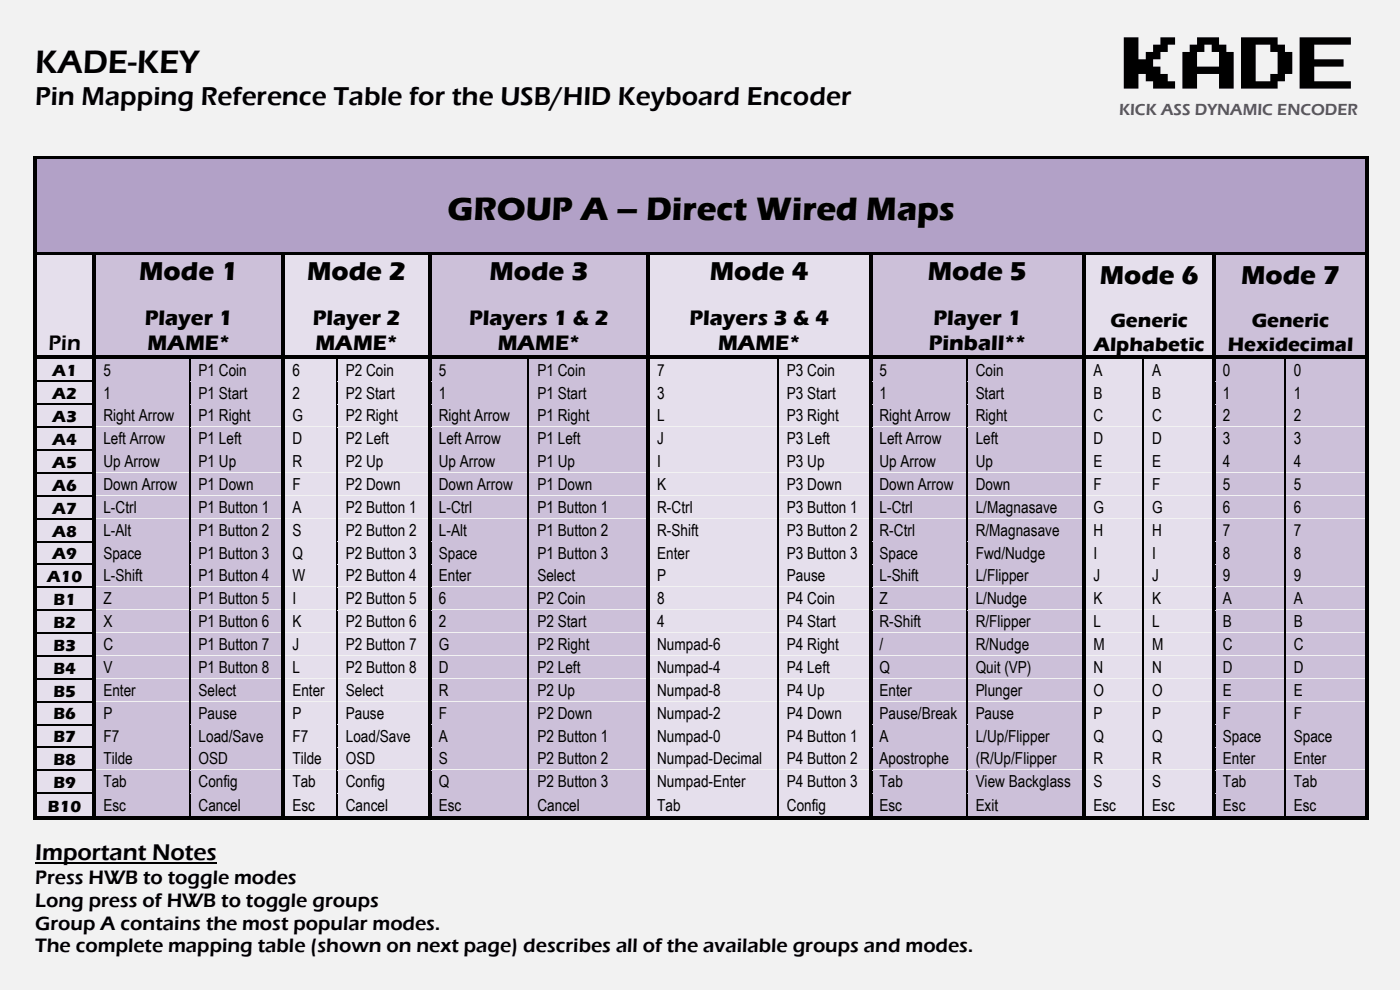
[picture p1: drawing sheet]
<svg xmlns="http://www.w3.org/2000/svg" width="297mm" height="210mm" viewBox="0 0 297 210" stroke-linecap="round" stroke-linejoin="round" font-family="sans-serif">
<defs><g id="words">
<text font-size="12.7" x="238.4" y="18.8">KADE</text>
<g font-size="7.1">
<text x="7.5" y="15.5">KADE-KEY</text>
<text x="94.9" y="46.7">GROUP A – Direct Wired Maps</text>
</g>
<g font-size="5.6">
<text x="7.5" y="22.3">Pin Mapping Reference Table for the USB/HID Keyboard Encoder</text>
<text x="29.5" y="59.4">Mode 1</text>
<text x="65.2" y="59.4">Mode 2</text>
<text x="103.9" y="59.4">Mode 3</text>
<text x="150.6" y="59.4">Mode 4</text>
<text x="196.9" y="59.4">Mode 5</text>
<text x="233.3" y="60.2">Mode 6</text>
<text x="263.3" y="60.2">Mode 7</text>
</g>
<text font-size="5" x="7.5" y="182.5">Important Notes</text>
<g font-size="4.6">
<text x="30.7" y="69">Player 1</text>
<text x="66.3" y="69">Player 2</text>
<text x="99.5" y="69">Players 1 &amp; 2</text>
<text x="146.3" y="69">Players 3 &amp; 4</text>
<text x="198.1" y="69">Player 1</text>
<text x="10.3" y="74.3">Pin</text>
<text x="31.3" y="74.3">MAME*</text>
<text x="66.9" y="74.3">MAME*</text>
<text x="105.6" y="74.3">MAME*</text>
<text x="152.3" y="74.3">MAME*</text>
<text x="197" y="74.3">Pinball**</text>
</g>
<g font-size="4.2">
<text x="235.6" y="69.4">Generic</text>
<text x="265.5" y="69.4">Generic</text>
<text x="232.1" y="74.4">Alphabetic</text>
<text x="260.5" y="74.4">Hexidecimal</text>
<text x="7.5" y="187.5">Press HWB to toggle modes</text>
<text x="7.5" y="192.4">Long press of HWB to toggle groups</text>
<text x="7.5" y="197.2">Group A contains the most popular modes.</text>
<text x="7.5" y="202.1">The complete mapping table (shown on next page) describes all of the available groups and modes.</text>
</g>
<text font-size="3.5" fill="#595959" x="237.4" y="24.3">KICK ASS DYNAMIC ENCODER</text>
<g font-size="3.5">
<text x="11.1" y="79.9">A1</text>
<text x="21.9" y="79.7">5</text>
<text x="42.1" y="79.7">P1 Coin</text>
<text x="62" y="79.7">6</text>
<text x="73.4" y="79.7">P2 Coin</text>
<text x="93.1" y="79.7">5</text>
<text x="114" y="79.7">P1 Coin</text>
<text x="139.4" y="79.7">7</text>
<text x="166.9" y="79.7">P3 Coin</text>
<text x="186.6" y="79.7">5</text>
<text x="207" y="79.7">Coin</text>
<text x="232" y="79.7">A</text>
<text x="244.5" y="79.7">A</text>
<text x="259.5" y="79.7">0</text>
<text x="274.5" y="79.7">0</text>
<text x="11.1" y="84.7">A2</text>
<text x="11.1" y="89.6">A3</text>
<text x="21.9" y="84.6">1</text>
<text x="21.9" y="89.4">Right Arrow</text>
<text x="42.1" y="84.6">P1 Start</text>
<text x="42.1" y="89.4">P1 Right</text>
<text x="62" y="84.6">2</text>
<text x="62" y="89.4">G</text>
<text x="73.4" y="84.6">P2 Start</text>
<text x="73.4" y="89.4">P2 Right</text>
<text x="93.1" y="84.6">1</text>
<text x="93.1" y="89.4">Right Arrow</text>
<text x="114" y="84.6">P1 Start</text>
<text x="114" y="89.4">P1 Right</text>
<text x="139.4" y="84.6">3</text>
<text x="139.4" y="89.4">L</text>
<text x="166.9" y="84.6">P3 Start</text>
<text x="166.9" y="89.4">P3 Right</text>
<text x="186.6" y="84.6">1</text>
<text x="186.6" y="89.4">Right Arrow</text>
<text x="207" y="84.6">Start</text>
<text x="207" y="89.4">Right</text>
<text x="232" y="84.6">B</text>
<text x="232" y="89.4">C</text>
<text x="244.5" y="84.6">B</text>
<text x="244.5" y="89.4">C</text>
<text x="259.5" y="84.6">1</text>
<text x="259.5" y="89.4">2</text>
<text x="274.5" y="84.6">1</text>
<text x="274.5" y="89.4">2</text>
<text x="11.1" y="94.4">A4</text>
<text x="21.9" y="94.3">Left Arrow</text>
<text x="42.1" y="94.3">P1 Left</text>
<text x="62" y="94.3">D</text>
<text x="73.4" y="94.3">P2 Left</text>
<text x="93.1" y="94.3">Left Arrow</text>
<text x="114" y="94.3">P1 Left</text>
<text x="139.4" y="94.3">J</text>
<text x="166.9" y="94.3">P3 Left</text>
<text x="186.6" y="94.3">Left Arrow</text>
<text x="207" y="94.3">Left</text>
<text x="232" y="94.3">D</text>
<text x="244.5" y="94.3">D</text>
<text x="259.5" y="94.3">3</text>
<text x="274.5" y="94.3">3</text>
<text x="11.1" y="99.3">A5</text>
<text x="21.9" y="99.1">Up Arrow</text>
<text x="42.1" y="99.1">P1 Up</text>
<text x="62" y="99.1">R</text>
<text x="73.4" y="99.1">P2 Up</text>
<text x="93.1" y="99.1">Up Arrow</text>
<text x="114" y="99.1">P1 Up</text>
<text x="139.4" y="99.1">I</text>
<text x="166.9" y="99.1">P3 Up</text>
<text x="186.6" y="99.1">Up Arrow</text>
<text x="207" y="99.1">Up</text>
<text x="232" y="99.1">E</text>
<text x="244.5" y="99.1">E</text>
<text x="259.5" y="99.1">4</text>
<text x="274.5" y="99.1">4</text>
<text x="11.1" y="104.1">A6</text>
<text x="21.9" y="104">Down Arrow</text>
<text x="42.1" y="104">P1 Down</text>
<text x="62" y="104">F</text>
<text x="73.4" y="104">P2 Down</text>
<text x="93.1" y="104">Down Arrow</text>
<text x="114" y="104">P1 Down</text>
<text x="139.4" y="104">K</text>
<text x="166.9" y="104">P3 Down</text>
<text x="186.6" y="104">Down Arrow</text>
<text x="207" y="104">Down</text>
<text x="232" y="104">F</text>
<text x="244.5" y="104">F</text>
<text x="259.5" y="104">5</text>
<text x="274.5" y="104">5</text>
<text x="11.1" y="108.9">A7</text>
<text x="11.1" y="113.8">A8</text>
<text x="21.9" y="108.8">L-Ctrl</text>
<text x="21.9" y="113.6">L-Alt</text>
<text x="42.1" y="108.8">P1 Button 1</text>
<text x="42.1" y="113.6">P1 Button 2</text>
<text x="62" y="108.8">A</text>
<text x="62" y="113.6">S</text>
<text x="73.4" y="108.8">P2 Button 1</text>
<text x="73.4" y="113.6">P2 Button 2</text>
<text x="93.1" y="108.8">L-Ctrl</text>
<text x="93.1" y="113.6">L-Alt</text>
<text x="114" y="108.8">P1 Button 1</text>
<text x="114" y="113.6">P1 Button 2</text>
<text x="139.4" y="108.8">R-Ctrl</text>
<text x="139.4" y="113.6">R-Shift</text>
<text x="166.9" y="108.8">P3 Button 1</text>
<text x="166.9" y="113.6">P3 Button 2</text>
<text x="186.6" y="108.8">L-Ctrl</text>
<text x="186.6" y="113.6">R-Ctrl</text>
<text x="207" y="108.8">L/Magnasave</text>
<text x="207" y="113.6">R/Magnasave</text>
<text x="232" y="108.8">G</text>
<text x="232" y="113.6">H</text>
<text x="244.5" y="108.8">G</text>
<text x="244.5" y="113.6">H</text>
<text x="259.5" y="108.8">6</text>
<text x="259.5" y="113.6">7</text>
<text x="274.5" y="108.8">6</text>
<text x="274.5" y="113.6">7</text>
<text x="11.1" y="118.6">A9</text>
<text x="21.9" y="118.5">Space</text>
<text x="42.1" y="118.5">P1 Button 3</text>
<text x="62" y="118.5">Q</text>
<text x="73.4" y="118.5">P2 Button 3</text>
<text x="93.1" y="118.5">Space</text>
<text x="114" y="118.5">P1 Button 3</text>
<text x="139.4" y="118.5">Enter</text>
<text x="166.9" y="118.5">P3 Button 3</text>
<text x="186.6" y="118.5">Space</text>
<text x="207" y="118.5">Fwd/Nudge</text>
<text x="232" y="118.5">I</text>
<text x="244.5" y="118.5">I</text>
<text x="259.5" y="118.5">8</text>
<text x="274.5" y="118.5">8</text>
<text x="10" y="123.5">A10</text>
<text x="21.9" y="123.3">L-Shift</text>
<text x="42.1" y="123.3">P1 Button 4</text>
<text x="62" y="123.3">W</text>
<text x="73.4" y="123.3">P2 Button 4</text>
<text x="93.1" y="123.3">Enter</text>
<text x="114" y="123.3">Select</text>
<text x="139.4" y="123.3">P</text>
<text x="166.9" y="123.3">Pause</text>
<text x="186.6" y="123.3">L-Shift</text>
<text x="207" y="123.3">L/Flipper</text>
<text x="232" y="123.3">J</text>
<text x="244.5" y="123.3">J</text>
<text x="259.5" y="123.3">9</text>
<text x="274.5" y="123.3">9</text>
<text x="11.3" y="128.3">B1</text>
<text x="21.9" y="128.2">Z</text>
<text x="42.1" y="128.2">P1 Button 5</text>
<text x="62" y="128.2">I</text>
<text x="73.4" y="128.2">P2 Button 5</text>
<text x="93.1" y="128.2">6</text>
<text x="114" y="128.2">P2 Coin</text>
<text x="139.4" y="128.2">8</text>
<text x="166.9" y="128.2">P4 Coin</text>
<text x="186.6" y="128.2">Z</text>
<text x="207" y="128.2">L/Nudge</text>
<text x="232" y="128.2">K</text>
<text x="244.5" y="128.2">K</text>
<text x="259.5" y="128.2">A</text>
<text x="274.5" y="128.2">A</text>
<text x="11.3" y="133.2">B2</text>
<text x="21.9" y="133.1">X</text>
<text x="21.9" y="137.9">C</text>
<text x="42.1" y="133.1">P1 Button 6</text>
<text x="42.1" y="137.9">P1 Button 7</text>
<text x="62" y="133.1">K</text>
<text x="62" y="137.9">J</text>
<text x="73.4" y="133.1">P2 Button 6</text>
<text x="73.4" y="137.9">P2 Button 7</text>
<text x="93.1" y="133.1">2</text>
<text x="93.1" y="137.9">G</text>
<text x="114" y="133.1">P2 Start</text>
<text x="114" y="137.9">P2 Right</text>
<text x="139.4" y="133.1">4</text>
<text x="139.4" y="137.9">Numpad-6</text>
<text x="166.9" y="133.1">P4 Start</text>
<text x="166.9" y="137.9">P4 Right</text>
<text x="186.6" y="133.1">R-Shift</text>
<text x="186.6" y="137.9">/</text>
<text x="207" y="133.1">R/Flipper</text>
<text x="207" y="137.9">R/Nudge</text>
<text x="232" y="133.1">L</text>
<text x="232" y="137.9">M</text>
<text x="244.5" y="133.1">L</text>
<text x="244.5" y="137.9">M</text>
<text x="259.5" y="133.1">B</text>
<text x="259.5" y="137.9">C</text>
<text x="274.5" y="133.1">B</text>
<text x="274.5" y="137.9">C</text>
<text x="11.3" y="138.1">B3</text>
<text x="11.3" y="142.9">B4</text>
<text x="21.9" y="142.8">V</text>
<text x="42.1" y="142.8">P1 Button 8</text>
<text x="62" y="142.8">L</text>
<text x="73.4" y="142.8">P2 Button 8</text>
<text x="93.1" y="142.8">D</text>
<text x="114" y="142.8">P2 Left</text>
<text x="139.4" y="142.8">Numpad-4</text>
<text x="166.9" y="142.8">P4 Left</text>
<text x="186.6" y="142.8">Q</text>
<text x="207" y="142.8">Quit (VP)</text>
<text x="232" y="142.8">N</text>
<text x="244.5" y="142.8">N</text>
<text x="259.5" y="142.8">D</text>
<text x="274.5" y="142.8">D</text>
<text x="11.3" y="147.8">B5</text>
<text x="21.9" y="147.6">Enter</text>
<text x="42.1" y="147.6">Select</text>
<text x="62" y="147.6">Enter</text>
<text x="73.4" y="147.6">Select</text>
<text x="93.1" y="147.6">R</text>
<text x="114" y="147.6">P2 Up</text>
<text x="139.4" y="147.6">Numpad-8</text>
<text x="166.9" y="147.6">P4 Up</text>
<text x="186.6" y="147.6">Enter</text>
<text x="207" y="147.6">Plunger</text>
<text x="232" y="147.6">O</text>
<text x="244.5" y="147.6">O</text>
<text x="259.5" y="147.6">E</text>
<text x="274.5" y="147.6">E</text>
<text x="11.3" y="152.6">B6</text>
<text x="21.9" y="152.5">P</text>
<text x="42.1" y="152.5">Pause</text>
<text x="62" y="152.5">P</text>
<text x="73.4" y="152.5">Pause</text>
<text x="93.1" y="152.5">F</text>
<text x="114" y="152.5">P2 Down</text>
<text x="139.4" y="152.5">Numpad-2</text>
<text x="166.9" y="152.5">P4 Down</text>
<text x="186.6" y="152.5">Pause/Break</text>
<text x="207" y="152.5">Pause</text>
<text x="232" y="152.5">P</text>
<text x="244.5" y="152.5">P</text>
<text x="259.5" y="152.5">F</text>
<text x="274.5" y="152.5">F</text>
<text x="11.3" y="157.5">B7</text>
<text x="21.9" y="157.3">F7</text>
<text x="42.1" y="157.3">Load/Save</text>
<text x="62" y="157.3">F7</text>
<text x="73.4" y="157.3">Load/Save</text>
<text x="93.1" y="157.3">A</text>
<text x="114" y="157.3">P2 Button 1</text>
<text x="139.4" y="157.3">Numpad-0</text>
<text x="166.9" y="157.3">P4 Button 1</text>
<text x="186.6" y="157.3">A</text>
<text x="207" y="157.3">L/Up/Flipper</text>
<text x="232" y="157.3">Q</text>
<text x="244.5" y="157.3">Q</text>
<text x="259.5" y="157.3">Space</text>
<text x="274.5" y="157.3">Space</text>
<text x="11.3" y="162.3">B8</text>
<text x="11.3" y="167.2">B9</text>
<text x="21.9" y="162.2">Tilde</text>
<text x="21.9" y="167">Tab</text>
<text x="42.1" y="162.2">OSD</text>
<text x="42.1" y="167">Config</text>
<text x="62" y="162.2">Tilde</text>
<text x="62" y="167">Tab</text>
<text x="73.4" y="162.2">OSD</text>
<text x="73.4" y="167">Config</text>
<text x="93.1" y="162.2">S</text>
<text x="93.1" y="167">Q</text>
<text x="114" y="162.2">P2 Button 2</text>
<text x="114" y="167">P2 Button 3</text>
<text x="139.4" y="162.2">Numpad-Decimal</text>
<text x="139.4" y="167">Numpad-Enter</text>
<text x="166.9" y="162.2">P4 Button 2</text>
<text x="166.9" y="167">P4 Button 3</text>
<text x="186.6" y="162.2">Apostrophe</text>
<text x="186.6" y="167">Tab</text>
<text x="207" y="162.2">(R/Up/Flipper</text>
<text x="207" y="167">View Backglass</text>
<text x="232" y="162.2">R</text>
<text x="232" y="167">S</text>
<text x="244.5" y="162.2">R</text>
<text x="244.5" y="167">S</text>
<text x="259.5" y="162.2">Enter</text>
<text x="259.5" y="167">Tab</text>
<text x="274.5" y="162.2">Enter</text>
<text x="274.5" y="167">Tab</text>
<text x="10.2" y="172.3">B10</text>
<text x="21.9" y="172">Esc</text>
<text x="42.1" y="172">Cancel</text>
<text x="62" y="172">Esc</text>
<text x="73.4" y="172">Cancel</text>
<text x="93.1" y="172">Esc</text>
<text x="114" y="172">Cancel</text>
<text x="139.4" y="172">Tab</text>
<text x="166.9" y="172">Config</text>
<text x="186.6" y="172">Esc</text>
<text x="207" y="172">Exit</text>
<text x="232" y="172">Esc</text>
<text x="244.5" y="172">Esc</text>
<text x="259.5" y="172">Esc</text>
<text x="274.5" y="172">Esc</text>
</g>
</g></defs>
<path d="M0 0h297.1v209.9h-297.1z" fill-rule="evenodd" fill="#f2f2f2"/>
<g fill="#b2a1c7">
<path d="M7.9 33.9h1.5v19.5h-1.5z" fill-rule="evenodd"/>
<path d="M288.2 33.9h1.5v19.5h-1.5z" fill-rule="evenodd"/>
<path d="M9.4 33.9h278.8v6.5h-278.8z" fill-rule="evenodd"/>
<path d="M9.4 40.4h278.8v8.2h-278.8z" fill-rule="evenodd"/>
<path d="M9.4 48.6h278.8v4.8h-278.8z" fill-rule="evenodd"/>
</g>
<g fill="#000">
<path d="M7.1 33.1h.8v.8h-.8z" fill-rule="evenodd"/>
<path d="M7.1 33.1h.8v.8h-.8z" fill-rule="evenodd"/>
<path d="M7.9 33.1h281.8v.8h-281.8z" fill-rule="evenodd"/>
<path d="M289.7 33.1h.7v.8h-.7z" fill-rule="evenodd"/>
<path d="M289.7 33.1h.7v.8h-.7z" fill-rule="evenodd"/>
<path d="M7.1 33.9h.8v19.5h-.8z" fill-rule="evenodd"/>
<path d="M289.7 33.9h.7v19.5h-.7z" fill-rule="evenodd"/>
</g>
<path d="M7.9 33.9h281.8" fill="none" stroke="#b2a1c7" stroke-width=".21"/>
<g fill="#e5dfec">
<path d="M7.9 54.2h11.7v16h-11.7z" fill-rule="evenodd"/>
<path d="M7.9 70.2h1.5v5.3h-1.5z" fill-rule="evenodd"/>
<path d="M18.1 70.2h1.5v5.3h-1.5z" fill-rule="evenodd"/>
<path d="M9.4 70.2h8.7v5.3h-8.7z" fill-rule="evenodd"/>
</g>
<g fill="#ccc0d9">
<path d="M20.4 54.2h1.5v21.3h-1.5z" fill-rule="evenodd"/>
<path d="M58.2 54.2h1.5v21.3h-1.5z" fill-rule="evenodd"/>
<path d="M21.9 54.2h36.3v6.6h-36.3z" fill-rule="evenodd"/>
<path d="M21.9 60.8h36.3v4h-36.3z" fill-rule="evenodd"/>
<path d="M21.9 64.8h36.3v5.4h-36.3z" fill-rule="evenodd"/>
<path d="M21.9 70.2h36.3v5.3h-36.3z" fill-rule="evenodd"/>
</g>
<g fill="#e5dfec">
<path d="M60.5 54.2h1.5v21.3h-1.5z" fill-rule="evenodd"/>
<path d="M89.3 54.2h1.5v21.3h-1.5z" fill-rule="evenodd"/>
<path d="M62 54.2h27.3v6.6h-27.3z" fill-rule="evenodd"/>
<path d="M62 60.8h27.3v4h-27.3z" fill-rule="evenodd"/>
<path d="M62 64.8h27.3v5.4h-27.3z" fill-rule="evenodd"/>
<path d="M62 70.2h27.3v5.3h-27.3z" fill-rule="evenodd"/>
</g>
<g fill="#ccc0d9">
<path d="M91.6 54.2h1.5v21.3h-1.5z" fill-rule="evenodd"/>
<path d="M135.6 54.2h1.5v21.3h-1.5z" fill-rule="evenodd"/>
<path d="M93.1 54.2h42.5v6.6h-42.5z" fill-rule="evenodd"/>
<path d="M93.1 60.8h42.5v4h-42.5z" fill-rule="evenodd"/>
<path d="M93.1 64.8h42.5v5.4h-42.5z" fill-rule="evenodd"/>
<path d="M93.1 70.2h42.5v5.3h-42.5z" fill-rule="evenodd"/>
</g>
<g fill="#e5dfec">
<path d="M137.9 54.2h1.5v21.3h-1.5z" fill-rule="evenodd"/>
<path d="M182.8 54.2h1.5v21.3h-1.5z" fill-rule="evenodd"/>
<path d="M139.4 54.2h43.4v6.6h-43.4z" fill-rule="evenodd"/>
<path d="M139.4 60.8h43.4v4h-43.4z" fill-rule="evenodd"/>
<path d="M139.4 64.8h43.4v5.4h-43.4z" fill-rule="evenodd"/>
<path d="M139.4 70.2h43.4v5.3h-43.4z" fill-rule="evenodd"/>
</g>
<g fill="#ccc0d9">
<path d="M185.1 54.2h1.5v21.3h-1.5z" fill-rule="evenodd"/>
<path d="M228.2 54.2h1.5v21.3h-1.5z" fill-rule="evenodd"/>
<path d="M186.6 54.2h41.6v6.6h-41.6z" fill-rule="evenodd"/>
<path d="M186.6 60.8h41.6v4h-41.6z" fill-rule="evenodd"/>
<path d="M186.6 64.8h41.6v5.4h-41.6z" fill-rule="evenodd"/>
<path d="M186.6 70.2h41.6v5.3h-41.6z" fill-rule="evenodd"/>
</g>
<g fill="#e5dfec">
<path d="M230.5 54.2h26.7v.8h-26.7z" fill-rule="evenodd"/>
<path d="M230.5 55h1.5v20.5h-1.5z" fill-rule="evenodd"/>
<path d="M255.6 55h1.6v20.5h-1.6z" fill-rule="evenodd"/>
<path d="M232 55h23.6v6.6h-23.6z" fill-rule="evenodd"/>
<path d="M232 61.6h23.6v4h-23.6z" fill-rule="evenodd"/>
<path d="M232 65.6h23.6v4.9h-23.6z" fill-rule="evenodd"/>
<path d="M232 70.5h23.6v5h-23.6z" fill-rule="evenodd"/>
</g>
<g fill="#ccc0d9">
<path d="M258 54.2h31.7v.8h-31.7z" fill-rule="evenodd"/>
<path d="M258 55h1.5v20.5h-1.5z" fill-rule="evenodd"/>
<path d="M288.2 55h1.5v20.5h-1.5z" fill-rule="evenodd"/>
<path d="M259.5 55h28.7v6.6h-28.7z" fill-rule="evenodd"/>
<path d="M259.5 61.6h28.7v4h-28.7z" fill-rule="evenodd"/>
<path d="M259.5 65.6h28.7v4.9h-28.7z" fill-rule="evenodd"/>
<path d="M259.5 70.5h28.7v5h-28.7z" fill-rule="evenodd"/>
</g>
<g fill="#000">
<path d="M7.1 53.4h.8v.8h-.8z" fill-rule="evenodd"/>
<path d="M7.9 53.4h11.7v.8h-11.7z" fill-rule="evenodd"/>
<path d="M19.6 54.2h.8z" fill-rule="evenodd"/>
<path d="M19.6 53.4h.8v.8h-.8z" fill-rule="evenodd"/>
<path d="M20.4 53.4h39.3v.8h-39.3z" fill-rule="evenodd"/>
<path d="M59.7 54.2h.8z" fill-rule="evenodd"/>
<path d="M59.7 53.4h.8v.8h-.8z" fill-rule="evenodd"/>
<path d="M60.5 53.4h30.3v.8h-30.3z" fill-rule="evenodd"/>
<path d="M90.8 54.2h.8z" fill-rule="evenodd"/>
<path d="M90.8 53.4h.8v.8h-.8z" fill-rule="evenodd"/>
<path d="M91.6 53.4h45.5v.8h-45.5z" fill-rule="evenodd"/>
<path d="M137.1 54.2h.8z" fill-rule="evenodd"/>
<path d="M137.1 53.4h.8v.8h-.8z" fill-rule="evenodd"/>
<path d="M137.9 53.4h46.4v.8h-46.4z" fill-rule="evenodd"/>
<path d="M184.3 54.2h.8z" fill-rule="evenodd"/>
<path d="M184.3 53.4h.8v.8h-.8z" fill-rule="evenodd"/>
<path d="M185.1 53.4h44.6v.8h-44.6z" fill-rule="evenodd"/>
<path d="M229.7 54.2h.8z" fill-rule="evenodd"/>
<path d="M229.7 53.4h.8v.8h-.8z" fill-rule="evenodd"/>
<path d="M230.5 53.4h26.7v.8h-26.7z" fill-rule="evenodd"/>
<path d="M257.2 54.2h.7z" fill-rule="evenodd"/>
<path d="M257.2 53.4h.7v.8h-.7z" fill-rule="evenodd"/>
<path d="M257.9 53.4h31.8v.8h-31.8z" fill-rule="evenodd"/>
<path d="M289.7 53.4h.7v.8h-.7z" fill-rule="evenodd"/>
<path d="M7.1 54.2h.8v21.3h-.8z" fill-rule="evenodd"/>
<path d="M19.6 54.2h.8v21.3h-.8z" fill-rule="evenodd"/>
<path d="M59.7 54.2h.8v21.3h-.8z" fill-rule="evenodd"/>
<path d="M90.8 54.2h.8v21.3h-.8z" fill-rule="evenodd"/>
<path d="M137.1 54.2h.8v21.3h-.8z" fill-rule="evenodd"/>
<path d="M184.3 54.2h.8v21.3h-.8z" fill-rule="evenodd"/>
<path d="M229.7 54.2h.8v21.3h-.8z" fill-rule="evenodd"/>
<path d="M257.2 54.2h.7v21.3h-.7z" fill-rule="evenodd"/>
<path d="M289.7 54.2h.7v21.3h-.7z" fill-rule="evenodd"/>
</g>
<path d="M7.9 54.2h11.7M60.5 54.2h30.3M137.9 54.2h46.4M230.5 54.2h26.7" fill="none" stroke="#e5dfec" stroke-width=".21"/>
<path d="M20.4 54.2h39.3M91.6 54.2h45.5M185.1 54.2h44.6M257.9 54.2h31.8" fill="none" stroke="#ccc0d9" stroke-width=".21"/>
<path d="M7.9 76.5h11.7" fill="none" stroke="#e5dfec" stroke-width=".42"/>
<g fill="#e5dfec">
<path d="M7.9 76.7h1.5v4h-1.5z" fill-rule="evenodd"/>
<path d="M18.1 76.7h1.5v4h-1.5z" fill-rule="evenodd"/>
<path d="M9.4 76.7h8.7v4h-8.7z" fill-rule="evenodd"/>
</g>
<path d="M20.4 76.4h19.6" fill="none" stroke="#ccc0d9" stroke-width=".21"/>
<g fill="#ccc0d9">
<path d="M20.4 76.5h1.5v4h-1.5z" fill-rule="evenodd"/>
<path d="M38.3 76.5h1.7v4h-1.7z" fill-rule="evenodd"/>
</g>
<path d="M20.4 80.6h19.6" fill="none" stroke="#ccc0d9" stroke-width=".21"/>
<path d="M21.9 76.5h16.4v4h-16.4z" fill-rule="evenodd" fill="#ccc0d9"/>
<path d="M40.4 76.4h19.3" fill="none" stroke="#ccc0d9" stroke-width=".21"/>
<g fill="#ccc0d9">
<path d="M40.4 76.5h1.7v4h-1.7z" fill-rule="evenodd"/>
<path d="M58.2 76.5h1.5v4h-1.5z" fill-rule="evenodd"/>
</g>
<path d="M40.4 80.6h19.3" fill="none" stroke="#ccc0d9" stroke-width=".21"/>
<path d="M42.1 76.5h16.1v4h-16.1z" fill-rule="evenodd" fill="#ccc0d9"/>
<path d="M60.5 76.4h10.8" fill="none" stroke="#e5dfec" stroke-width=".21"/>
<g fill="#e5dfec">
<path d="M60.5 76.5h1.5v4h-1.5z" fill-rule="evenodd"/>
<path d="M69.6 76.5h1.7v4h-1.7z" fill-rule="evenodd"/>
</g>
<path d="M60.5 80.6h10.8" fill="none" stroke="#e5dfec" stroke-width=".21"/>
<path d="M62 76.5h7.6v4h-7.6z" fill-rule="evenodd" fill="#e5dfec"/>
<path d="M71.6 76.4h19.2" fill="none" stroke="#e5dfec" stroke-width=".21"/>
<g fill="#e5dfec">
<path d="M71.6 76.5h1.8v4h-1.8z" fill-rule="evenodd"/>
<path d="M89.3 76.5h1.5v4h-1.5z" fill-rule="evenodd"/>
</g>
<path d="M71.6 80.6h19.2" fill="none" stroke="#e5dfec" stroke-width=".21"/>
<path d="M73.4 76.5h15.9v4h-15.9z" fill-rule="evenodd" fill="#e5dfec"/>
<path d="M91.6 76.4h20.3" fill="none" stroke="#ccc0d9" stroke-width=".21"/>
<g fill="#ccc0d9">
<path d="M91.6 76.5h1.5v4h-1.5z" fill-rule="evenodd"/>
<path d="M110.2 76.5h1.7v4h-1.7z" fill-rule="evenodd"/>
</g>
<path d="M91.6 80.6h20.3" fill="none" stroke="#ccc0d9" stroke-width=".21"/>
<path d="M93.1 76.5h17.1v4h-17.1z" fill-rule="evenodd" fill="#ccc0d9"/>
<path d="M112.3 76.4h24.8" fill="none" stroke="#ccc0d9" stroke-width=".21"/>
<g fill="#ccc0d9">
<path d="M112.3 76.5h1.7v4h-1.7z" fill-rule="evenodd"/>
<path d="M135.6 76.5h1.5v4h-1.5z" fill-rule="evenodd"/>
</g>
<path d="M112.3 80.6h24.8" fill="none" stroke="#ccc0d9" stroke-width=".21"/>
<path d="M114 76.5h21.6v4h-21.6z" fill-rule="evenodd" fill="#ccc0d9"/>
<path d="M137.9 76.4h27" fill="none" stroke="#e5dfec" stroke-width=".21"/>
<g fill="#e5dfec">
<path d="M137.9 76.5h1.5v4h-1.5z" fill-rule="evenodd"/>
<path d="M163.1 76.5h1.8v4h-1.8z" fill-rule="evenodd"/>
</g>
<path d="M137.9 80.6h27" fill="none" stroke="#e5dfec" stroke-width=".21"/>
<path d="M139.4 76.5h23.7v4h-23.7z" fill-rule="evenodd" fill="#e5dfec"/>
<path d="M165.3 76.4h19" fill="none" stroke="#e5dfec" stroke-width=".21"/>
<g fill="#e5dfec">
<path d="M165.3 76.5h1.6v4h-1.6z" fill-rule="evenodd"/>
<path d="M182.8 76.5h1.5v4h-1.5z" fill-rule="evenodd"/>
</g>
<path d="M165.3 80.6h19" fill="none" stroke="#e5dfec" stroke-width=".21"/>
<path d="M166.9 76.5h15.9v4h-15.9z" fill-rule="evenodd" fill="#e5dfec"/>
<path d="M185.1 76.4h19.8" fill="none" stroke="#ccc0d9" stroke-width=".21"/>
<g fill="#ccc0d9">
<path d="M185.1 76.5h1.5v4h-1.5z" fill-rule="evenodd"/>
<path d="M203.2 76.5h1.7v4h-1.7z" fill-rule="evenodd"/>
</g>
<path d="M185.1 80.6h19.8" fill="none" stroke="#ccc0d9" stroke-width=".21"/>
<path d="M186.6 76.5h16.6v4h-16.6z" fill-rule="evenodd" fill="#ccc0d9"/>
<path d="M205.3 76.4h24.4" fill="none" stroke="#ccc0d9" stroke-width=".21"/>
<g fill="#ccc0d9">
<path d="M205.3 76.5h1.7v4h-1.7z" fill-rule="evenodd"/>
<path d="M228.2 76.5h1.5v4h-1.5z" fill-rule="evenodd"/>
</g>
<path d="M205.3 80.6h24.4" fill="none" stroke="#ccc0d9" stroke-width=".21"/>
<path d="M207 76.5h21.2v4h-21.2z" fill-rule="evenodd" fill="#ccc0d9"/>
<path d="M230.5 76.4h11.9" fill="none" stroke="#e5dfec" stroke-width=".21"/>
<g fill="#e5dfec">
<path d="M230.5 76.5h1.5v4h-1.5z" fill-rule="evenodd"/>
<path d="M240.7 76.5h1.7v4h-1.7z" fill-rule="evenodd"/>
</g>
<path d="M230.5 80.6h11.9" fill="none" stroke="#e5dfec" stroke-width=".21"/>
<path d="M232 76.5h8.7v4h-8.7z" fill-rule="evenodd" fill="#e5dfec"/>
<path d="M242.7 76.4h14.5" fill="none" stroke="#e5dfec" stroke-width=".21"/>
<g fill="#e5dfec">
<path d="M242.7 76.5h1.8v4h-1.8z" fill-rule="evenodd"/>
<path d="M255.6 76.5h1.6v4h-1.6z" fill-rule="evenodd"/>
</g>
<path d="M242.7 80.6h14.5" fill="none" stroke="#e5dfec" stroke-width=".21"/>
<path d="M244.5 76.5h11.1v4h-11.1z" fill-rule="evenodd" fill="#e5dfec"/>
<path d="M258 76.4h14.4" fill="none" stroke="#ccc0d9" stroke-width=".21"/>
<g fill="#ccc0d9">
<path d="M258 76.5h1.5v4h-1.5z" fill-rule="evenodd"/>
<path d="M270.7 76.5h1.7v4h-1.7z" fill-rule="evenodd"/>
</g>
<path d="M258 80.6h14.4" fill="none" stroke="#ccc0d9" stroke-width=".21"/>
<path d="M259.5 76.5h11.2v4h-11.2z" fill-rule="evenodd" fill="#ccc0d9"/>
<path d="M272.7 76.4h17" fill="none" stroke="#ccc0d9" stroke-width=".21"/>
<g fill="#ccc0d9">
<path d="M272.7 76.5h1.8v4h-1.8z" fill-rule="evenodd"/>
<path d="M288.2 76.5h1.5v4h-1.5z" fill-rule="evenodd"/>
</g>
<path d="M272.7 80.6h17" fill="none" stroke="#ccc0d9" stroke-width=".21"/>
<path d="M274.5 76.5h13.7v4h-13.7z" fill-rule="evenodd" fill="#ccc0d9"/>
<g fill="#000">
<path d="M7.1 75.5h.8v.8h-.8z" fill-rule="evenodd"/>
<path d="M7.9 75.5h11.7v.7h-11.7z" fill-rule="evenodd"/>
<path d="M19.6 75.5h.8v.8h-.8z" fill-rule="evenodd"/>
<path d="M20.4 75.5h19.7v.7h-19.7z" fill-rule="evenodd"/>
</g>
<path d="M7.9 76.2h11.7" fill="none" stroke="#e5dfec" stroke-width=".21"/>
<path d="M20.4 76.2h19.7" fill="none" stroke="#ccc0d9" stroke-width=".21"/>
<path d="M40.4 76.2l.4 .1z" fill-rule="evenodd" fill="#ccc0d9"/>
<g fill="#000">
<path d="M40.1 76.2l.3 .1z" fill-rule="evenodd"/>
<path d="M40.1 75.5h.7v.7h-.7z" fill-rule="evenodd"/>
<path d="M40.8 75.5h18.9v.7h-18.9z" fill-rule="evenodd"/>
<path d="M59.7 75.5h.8v.8h-.8z" fill-rule="evenodd"/>
<path d="M60.5 75.5h10.8v.7h-10.8z" fill-rule="evenodd"/>
</g>
<path d="M40.8 76.2h18.9" fill="none" stroke="#ccc0d9" stroke-width=".21"/>
<path d="M60.5 76.2h10.8" fill="none" stroke="#e5dfec" stroke-width=".21"/>
<path d="M71.6 76.2l.5 .1z" fill-rule="evenodd" fill="#e5dfec"/>
<g fill="#000">
<path d="M71.3 76.2l.3 .1z" fill-rule="evenodd"/>
<path d="M71.3 75.5h.8v.7h-.8z" fill-rule="evenodd"/>
<path d="M72.1 75.5h18.7v.7h-18.7z" fill-rule="evenodd"/>
<path d="M90.8 75.5h.8v.8h-.8z" fill-rule="evenodd"/>
<path d="M91.6 75.5h20.3v.7h-20.3z" fill-rule="evenodd"/>
</g>
<path d="M72.1 76.2h18.7" fill="none" stroke="#e5dfec" stroke-width=".21"/>
<path d="M91.6 76.2h20.3" fill="none" stroke="#ccc0d9" stroke-width=".21"/>
<path d="M112.3 76.2l.4 .1z" fill-rule="evenodd" fill="#ccc0d9"/>
<g fill="#000">
<path d="M111.9 76.2l.4 .1z" fill-rule="evenodd"/>
<path d="M111.9 75.5h.8v.7h-.8z" fill-rule="evenodd"/>
<path d="M112.7 75.5h24.4v.7h-24.4z" fill-rule="evenodd"/>
<path d="M137.1 75.5h.8v.8h-.8z" fill-rule="evenodd"/>
<path d="M137.9 75.5h27v.7h-27z" fill-rule="evenodd"/>
</g>
<path d="M112.7 76.2h24.4" fill="none" stroke="#ccc0d9" stroke-width=".21"/>
<path d="M137.9 76.2h27" fill="none" stroke="#e5dfec" stroke-width=".21"/>
<path d="M165.2 76.2l.4 .1z" fill-rule="evenodd" fill="#e5dfec"/>
<g fill="#000">
<path d="M164.9 76.2l.3 .1z" fill-rule="evenodd"/>
<path d="M164.9 75.5h.7v.7h-.7z" fill-rule="evenodd"/>
<path d="M165.6 75.5h18.7v.7h-18.7z" fill-rule="evenodd"/>
<path d="M184.3 75.5h.8v.8h-.8z" fill-rule="evenodd"/>
<path d="M185.1 75.5h19.8v.7h-19.8z" fill-rule="evenodd"/>
</g>
<path d="M165.6 76.2h18.7" fill="none" stroke="#e5dfec" stroke-width=".21"/>
<path d="M185.1 76.2h19.8" fill="none" stroke="#ccc0d9" stroke-width=".21"/>
<path d="M205.3 76.2l.4 .1z" fill-rule="evenodd" fill="#ccc0d9"/>
<g fill="#000">
<path d="M204.9 76.2l.4 .1z" fill-rule="evenodd"/>
<path d="M204.9 75.5h.8v.7h-.8z" fill-rule="evenodd"/>
<path d="M205.7 75.5h24v.7h-24z" fill-rule="evenodd"/>
<path d="M229.7 75.5h.8v.8h-.8z" fill-rule="evenodd"/>
<path d="M230.5 75.5h11.9v.7h-11.9z" fill-rule="evenodd"/>
</g>
<path d="M205.7 76.2h24" fill="none" stroke="#ccc0d9" stroke-width=".21"/>
<path d="M230.5 76.2h11.9" fill="none" stroke="#e5dfec" stroke-width=".21"/>
<path d="M242.7 76.2l.5 .1z" fill-rule="evenodd" fill="#e5dfec"/>
<g fill="#000">
<path d="M242.4 76.2l.3 .1z" fill-rule="evenodd"/>
<path d="M242.4 75.5h.8v.7h-.8z" fill-rule="evenodd"/>
<path d="M243.2 75.5h14v.7h-14z" fill-rule="evenodd"/>
<path d="M257.2 75.5h.7v.8h-.7z" fill-rule="evenodd"/>
<path d="M257.9 75.5h14.5v.7h-14.5z" fill-rule="evenodd"/>
</g>
<path d="M243.2 76.2h14" fill="none" stroke="#e5dfec" stroke-width=".21"/>
<path d="M257.9 76.2h14.5" fill="none" stroke="#ccc0d9" stroke-width=".21"/>
<path d="M272.7 76.2l.5 .1z" fill-rule="evenodd" fill="#ccc0d9"/>
<g fill="#000">
<path d="M272.4 76.2l.3 .1z" fill-rule="evenodd"/>
<path d="M272.4 75.5h.8v.7h-.8z" fill-rule="evenodd"/>
<path d="M273.2 75.5h16.5v.7h-16.5z" fill-rule="evenodd"/>
<path d="M289.7 75.5h.7v.8h-.7z" fill-rule="evenodd"/>
<path d="M7.1 76.3h.8v4.4h-.8z" fill-rule="evenodd"/>
<path d="M19.6 76.3h.8v4.4h-.8z" fill-rule="evenodd"/>
<path d="M59.7 76.3h.8v4.4h-.8z" fill-rule="evenodd"/>
<path d="M90.8 76.3h.8v4.4h-.8z" fill-rule="evenodd"/>
<path d="M137.1 76.3h.8v4.4h-.8z" fill-rule="evenodd"/>
<path d="M184.3 76.3h.8v4.4h-.8z" fill-rule="evenodd"/>
<path d="M229.7 76.3h.8v4.4h-.8z" fill-rule="evenodd"/>
<path d="M257.2 76.3h.7v4.4h-.7z" fill-rule="evenodd"/>
<path d="M289.7 76.3h.7v4.4h-.7z" fill-rule="evenodd"/>
</g>
<path d="M273.2 76.2h16.5" fill="none" stroke="#ccc0d9" stroke-width=".21"/>
<path d="M40.2 76.3v4.4M71.5 76.3v4.4M112.1 76.3v4.4M165 76.3v4.4M205.1 76.3v4.4M242.6 76.3v4.4M272.6 76.3v4.4" fill="none" stroke="#000" stroke-width=".34"/>
<path d="M7.9 81.3h11.7" fill="none" stroke="#e5dfec" stroke-width=".42"/>
<g fill="#e5dfec">
<path d="M7.9 81.5h1.5v4.1h-1.5z" fill-rule="evenodd"/>
<path d="M18.1 81.5h1.5v4.1h-1.5z" fill-rule="evenodd"/>
<path d="M9.4 81.5h8.7v4.1h-8.7z" fill-rule="evenodd"/>
</g>
<path d="M20.4 81.2h19.6" fill="none" stroke="#ccc0d9" stroke-width=".25"/>
<g fill="#ccc0d9">
<path d="M20.4 81.3h1.5v4.1h-1.5z" fill-rule="evenodd"/>
<path d="M38.3 81.3h1.7v4.1h-1.7z" fill-rule="evenodd"/>
</g>
<path d="M20.4 85.5h19.6" fill="none" stroke="#ccc0d9" stroke-width=".25"/>
<path d="M21.9 81.3h16.4v4.1h-16.4z" fill-rule="evenodd" fill="#ccc0d9"/>
<path d="M40.4 81.2h19.3" fill="none" stroke="#ccc0d9" stroke-width=".25"/>
<g fill="#ccc0d9">
<path d="M40.4 81.3h1.7v4.1h-1.7z" fill-rule="evenodd"/>
<path d="M58.2 81.3h1.5v4.1h-1.5z" fill-rule="evenodd"/>
</g>
<path d="M40.4 85.5h19.3" fill="none" stroke="#ccc0d9" stroke-width=".25"/>
<path d="M42.1 81.3h16.1v4.1h-16.1z" fill-rule="evenodd" fill="#ccc0d9"/>
<path d="M60.5 81.2h10.8" fill="none" stroke="#e5dfec" stroke-width=".25"/>
<g fill="#e5dfec">
<path d="M60.5 81.3h1.5v4.1h-1.5z" fill-rule="evenodd"/>
<path d="M69.6 81.3h1.7v4.1h-1.7z" fill-rule="evenodd"/>
</g>
<path d="M60.5 85.5h10.8" fill="none" stroke="#e5dfec" stroke-width=".25"/>
<path d="M62 81.3h7.6v4.1h-7.6z" fill-rule="evenodd" fill="#e5dfec"/>
<path d="M71.6 81.2h19.2" fill="none" stroke="#e5dfec" stroke-width=".25"/>
<g fill="#e5dfec">
<path d="M71.6 81.3h1.8v4.1h-1.8z" fill-rule="evenodd"/>
<path d="M89.3 81.3h1.5v4.1h-1.5z" fill-rule="evenodd"/>
</g>
<path d="M71.6 85.5h19.2" fill="none" stroke="#e5dfec" stroke-width=".25"/>
<path d="M73.4 81.3h15.9v4.1h-15.9z" fill-rule="evenodd" fill="#e5dfec"/>
<path d="M91.6 81.2h20.3" fill="none" stroke="#ccc0d9" stroke-width=".25"/>
<g fill="#ccc0d9">
<path d="M91.6 81.3h1.5v4.1h-1.5z" fill-rule="evenodd"/>
<path d="M110.2 81.3h1.7v4.1h-1.7z" fill-rule="evenodd"/>
</g>
<path d="M91.6 85.5h20.3" fill="none" stroke="#ccc0d9" stroke-width=".25"/>
<path d="M93.1 81.3h17.1v4.1h-17.1z" fill-rule="evenodd" fill="#ccc0d9"/>
<path d="M112.3 81.2h24.8" fill="none" stroke="#ccc0d9" stroke-width=".25"/>
<g fill="#ccc0d9">
<path d="M112.3 81.3h1.7v4.1h-1.7z" fill-rule="evenodd"/>
<path d="M135.6 81.3h1.5v4.1h-1.5z" fill-rule="evenodd"/>
</g>
<path d="M112.3 85.5h24.8" fill="none" stroke="#ccc0d9" stroke-width=".25"/>
<path d="M114 81.3h21.6v4.1h-21.6z" fill-rule="evenodd" fill="#ccc0d9"/>
<path d="M137.9 81.2h27" fill="none" stroke="#e5dfec" stroke-width=".25"/>
<g fill="#e5dfec">
<path d="M137.9 81.3h1.5v4.1h-1.5z" fill-rule="evenodd"/>
<path d="M163.1 81.3h1.8v4.1h-1.8z" fill-rule="evenodd"/>
</g>
<path d="M137.9 85.5h27" fill="none" stroke="#e5dfec" stroke-width=".25"/>
<path d="M139.4 81.3h23.7v4.1h-23.7z" fill-rule="evenodd" fill="#e5dfec"/>
<path d="M165.3 81.2h19" fill="none" stroke="#e5dfec" stroke-width=".25"/>
<g fill="#e5dfec">
<path d="M165.3 81.3h1.6v4.1h-1.6z" fill-rule="evenodd"/>
<path d="M182.8 81.3h1.5v4.1h-1.5z" fill-rule="evenodd"/>
</g>
<path d="M165.3 85.5h19" fill="none" stroke="#e5dfec" stroke-width=".25"/>
<path d="M166.9 81.3h15.9v4.1h-15.9z" fill-rule="evenodd" fill="#e5dfec"/>
<path d="M185.1 81.2h19.8" fill="none" stroke="#ccc0d9" stroke-width=".25"/>
<g fill="#ccc0d9">
<path d="M185.1 81.3h1.5v4.1h-1.5z" fill-rule="evenodd"/>
<path d="M203.2 81.3h1.7v4.1h-1.7z" fill-rule="evenodd"/>
</g>
<path d="M185.1 85.5h19.8" fill="none" stroke="#ccc0d9" stroke-width=".25"/>
<path d="M186.6 81.3h16.6v4.1h-16.6z" fill-rule="evenodd" fill="#ccc0d9"/>
<path d="M205.3 81.2h24.4" fill="none" stroke="#ccc0d9" stroke-width=".25"/>
<g fill="#ccc0d9">
<path d="M205.3 81.3h1.7v4.1h-1.7z" fill-rule="evenodd"/>
<path d="M228.2 81.3h1.5v4.1h-1.5z" fill-rule="evenodd"/>
</g>
<path d="M205.3 85.5h24.4" fill="none" stroke="#ccc0d9" stroke-width=".25"/>
<path d="M207 81.3h21.2v4.1h-21.2z" fill-rule="evenodd" fill="#ccc0d9"/>
<path d="M230.5 81.2h11.9" fill="none" stroke="#e5dfec" stroke-width=".25"/>
<g fill="#e5dfec">
<path d="M230.5 81.3h1.5v4.1h-1.5z" fill-rule="evenodd"/>
<path d="M240.7 81.3h1.7v4.1h-1.7z" fill-rule="evenodd"/>
</g>
<path d="M230.5 85.5h11.9" fill="none" stroke="#e5dfec" stroke-width=".25"/>
<path d="M232 81.3h8.7v4.1h-8.7z" fill-rule="evenodd" fill="#e5dfec"/>
<path d="M242.7 81.2h14.5" fill="none" stroke="#e5dfec" stroke-width=".25"/>
<g fill="#e5dfec">
<path d="M242.7 81.3h1.8v4.1h-1.8z" fill-rule="evenodd"/>
<path d="M255.6 81.3h1.6v4.1h-1.6z" fill-rule="evenodd"/>
</g>
<path d="M242.7 85.5h14.5" fill="none" stroke="#e5dfec" stroke-width=".25"/>
<path d="M244.5 81.3h11.1v4.1h-11.1z" fill-rule="evenodd" fill="#e5dfec"/>
<path d="M258 81.2h14.4" fill="none" stroke="#ccc0d9" stroke-width=".25"/>
<g fill="#ccc0d9">
<path d="M258 81.3h1.5v4.1h-1.5z" fill-rule="evenodd"/>
<path d="M270.7 81.3h1.7v4.1h-1.7z" fill-rule="evenodd"/>
</g>
<path d="M258 85.5h14.4" fill="none" stroke="#ccc0d9" stroke-width=".25"/>
<path d="M259.5 81.3h11.2v4.1h-11.2z" fill-rule="evenodd" fill="#ccc0d9"/>
<path d="M272.7 81.2h17" fill="none" stroke="#ccc0d9" stroke-width=".25"/>
<g fill="#ccc0d9">
<path d="M272.7 81.3h1.8v4.1h-1.8z" fill-rule="evenodd"/>
<path d="M288.2 81.3h1.5v4.1h-1.5z" fill-rule="evenodd"/>
</g>
<path d="M272.7 85.5h17" fill="none" stroke="#ccc0d9" stroke-width=".25"/>
<path d="M274.5 81.3h13.7v4.1h-13.7z" fill-rule="evenodd" fill="#ccc0d9"/>
<g fill="#000">
<path d="M7.1 80.7h.8v.4h-.8z" fill-rule="evenodd"/>
<path d="M7.1 81.1h.8v4.5h-.8z" fill-rule="evenodd"/>
<path d="M19.6 80.7h.8v.4h-.8z" fill-rule="evenodd"/>
<path d="M19.6 81.1h.8v4.5h-.8z" fill-rule="evenodd"/>
<path d="M40.1 80.7h.3v.4h-.3z" fill-rule="evenodd"/>
<path d="M59.7 80.7h.8v.4h-.8z" fill-rule="evenodd"/>
<path d="M59.7 81.1h.8v4.5h-.8z" fill-rule="evenodd"/>
<path d="M71.3 80.7h.3v.4h-.3z" fill-rule="evenodd"/>
<path d="M90.8 80.7h.8v.4h-.8z" fill-rule="evenodd"/>
<path d="M90.8 81.1h.8v4.5h-.8z" fill-rule="evenodd"/>
<path d="M111.9 80.7h.4v.4h-.4z" fill-rule="evenodd"/>
<path d="M137.1 80.7h.8v.4h-.8z" fill-rule="evenodd"/>
<path d="M137.1 81.1h.8v4.5h-.8z" fill-rule="evenodd"/>
<path d="M164.9 80.7h.3v.4h-.3z" fill-rule="evenodd"/>
<path d="M184.3 80.7h.8v.4h-.8z" fill-rule="evenodd"/>
<path d="M184.3 81.1h.8v4.5h-.8z" fill-rule="evenodd"/>
<path d="M204.9 80.7h.4v.4h-.4z" fill-rule="evenodd"/>
<path d="M229.7 80.7h.8v.4h-.8z" fill-rule="evenodd"/>
<path d="M229.7 81.1h.8v4.5h-.8z" fill-rule="evenodd"/>
<path d="M242.4 80.7h.3v.4h-.3z" fill-rule="evenodd"/>
<path d="M257.2 80.7h.7v.4h-.7z" fill-rule="evenodd"/>
<path d="M257.2 81.1h.7v4.5h-.7z" fill-rule="evenodd"/>
<path d="M272.4 80.7h.3v.4h-.3z" fill-rule="evenodd"/>
<path d="M289.7 80.7h.7v.4h-.7z" fill-rule="evenodd"/>
<path d="M289.7 81.1h.7v4.5h-.7z" fill-rule="evenodd"/>
</g>
<path d="M7.9 80.9h11.7M40.2 81.1v4.5M71.5 81.1v4.5M112.1 81.1v4.5M165 81.1v4.5M205.1 81.1v4.5M242.6 81.1v4.5M272.6 81.1v4.5" fill="none" stroke="#000" stroke-width=".34"/>
<path d="M20.4 81h19.7M40.4 81h19.3M91.6 81h20.3M112.3 81h24.8M185.1 81h19.8M205.3 81h24.4M257.9 81h14.5M272.7 81h17" fill="none" stroke="#ccc0d9" stroke-width=".21"/>
<path d="M60.5 81h10.8M71.6 81h19.2M137.9 81h27M165.2 81h19.1M230.5 81h11.9M242.7 81h14.5" fill="none" stroke="#e5dfec" stroke-width=".21"/>
<path d="M7.9 86.2h11.7" fill="none" stroke="#e5dfec" stroke-width=".42"/>
<g fill="#e5dfec">
<path d="M7.9 86.4h1.5v4h-1.5z" fill-rule="evenodd"/>
<path d="M18.1 86.4h1.5v4h-1.5z" fill-rule="evenodd"/>
<path d="M9.4 86.4h8.7v4h-8.7z" fill-rule="evenodd"/>
</g>
<path d="M20.4 86.1h19.6" fill="none" stroke="#ccc0d9" stroke-width=".21"/>
<g fill="#ccc0d9">
<path d="M20.4 86.2h1.5v4h-1.5z" fill-rule="evenodd"/>
<path d="M38.3 86.2h1.7v4h-1.7z" fill-rule="evenodd"/>
</g>
<path d="M20.4 90.3h19.6" fill="none" stroke="#ccc0d9" stroke-width=".21"/>
<path d="M21.9 86.2h16.4v4h-16.4z" fill-rule="evenodd" fill="#ccc0d9"/>
<path d="M40.4 86.1h19.3" fill="none" stroke="#ccc0d9" stroke-width=".21"/>
<g fill="#ccc0d9">
<path d="M40.4 86.2h1.7v4h-1.7z" fill-rule="evenodd"/>
<path d="M58.2 86.2h1.5v4h-1.5z" fill-rule="evenodd"/>
</g>
<path d="M40.4 90.3h19.3" fill="none" stroke="#ccc0d9" stroke-width=".21"/>
<path d="M42.1 86.2h16.1v4h-16.1z" fill-rule="evenodd" fill="#ccc0d9"/>
<path d="M60.5 86.1h10.8" fill="none" stroke="#e5dfec" stroke-width=".21"/>
<g fill="#e5dfec">
<path d="M60.5 86.2h1.5v4h-1.5z" fill-rule="evenodd"/>
<path d="M69.6 86.2h1.7v4h-1.7z" fill-rule="evenodd"/>
</g>
<path d="M60.5 90.3h10.8" fill="none" stroke="#e5dfec" stroke-width=".21"/>
<path d="M62 86.2h7.6v4h-7.6z" fill-rule="evenodd" fill="#e5dfec"/>
<path d="M71.6 86.1h19.2" fill="none" stroke="#e5dfec" stroke-width=".21"/>
<g fill="#e5dfec">
<path d="M71.6 86.2h1.8v4h-1.8z" fill-rule="evenodd"/>
<path d="M89.3 86.2h1.5v4h-1.5z" fill-rule="evenodd"/>
</g>
<path d="M71.6 90.3h19.2" fill="none" stroke="#e5dfec" stroke-width=".21"/>
<path d="M73.4 86.2h15.9v4h-15.9z" fill-rule="evenodd" fill="#e5dfec"/>
<path d="M91.6 86.1h20.3" fill="none" stroke="#ccc0d9" stroke-width=".21"/>
<g fill="#ccc0d9">
<path d="M91.6 86.2h1.5v4h-1.5z" fill-rule="evenodd"/>
<path d="M110.2 86.2h1.7v4h-1.7z" fill-rule="evenodd"/>
</g>
<path d="M91.6 90.3h20.3" fill="none" stroke="#ccc0d9" stroke-width=".21"/>
<path d="M93.1 86.2h17.1v4h-17.1z" fill-rule="evenodd" fill="#ccc0d9"/>
<path d="M112.3 86.1h24.8" fill="none" stroke="#ccc0d9" stroke-width=".21"/>
<g fill="#ccc0d9">
<path d="M112.3 86.2h1.7v4h-1.7z" fill-rule="evenodd"/>
<path d="M135.6 86.2h1.5v4h-1.5z" fill-rule="evenodd"/>
</g>
<path d="M112.3 90.3h24.8" fill="none" stroke="#ccc0d9" stroke-width=".21"/>
<path d="M114 86.2h21.6v4h-21.6z" fill-rule="evenodd" fill="#ccc0d9"/>
<path d="M137.9 86.1h27" fill="none" stroke="#e5dfec" stroke-width=".21"/>
<g fill="#e5dfec">
<path d="M137.9 86.2h1.5v4h-1.5z" fill-rule="evenodd"/>
<path d="M163.1 86.2h1.8v4h-1.8z" fill-rule="evenodd"/>
</g>
<path d="M137.9 90.3h27" fill="none" stroke="#e5dfec" stroke-width=".21"/>
<path d="M139.4 86.2h23.7v4h-23.7z" fill-rule="evenodd" fill="#e5dfec"/>
<path d="M165.3 86.1h19" fill="none" stroke="#e5dfec" stroke-width=".21"/>
<g fill="#e5dfec">
<path d="M165.3 86.2h1.6v4h-1.6z" fill-rule="evenodd"/>
<path d="M182.8 86.2h1.5v4h-1.5z" fill-rule="evenodd"/>
</g>
<path d="M165.3 90.3h19" fill="none" stroke="#e5dfec" stroke-width=".21"/>
<path d="M166.9 86.2h15.9v4h-15.9z" fill-rule="evenodd" fill="#e5dfec"/>
<path d="M185.1 86.1h19.8" fill="none" stroke="#ccc0d9" stroke-width=".21"/>
<g fill="#ccc0d9">
<path d="M185.1 86.2h1.5v4h-1.5z" fill-rule="evenodd"/>
<path d="M203.2 86.2h1.7v4h-1.7z" fill-rule="evenodd"/>
</g>
<path d="M185.1 90.3h19.8" fill="none" stroke="#ccc0d9" stroke-width=".21"/>
<path d="M186.6 86.2h16.6v4h-16.6z" fill-rule="evenodd" fill="#ccc0d9"/>
<path d="M205.3 86.1h24.4" fill="none" stroke="#ccc0d9" stroke-width=".21"/>
<g fill="#ccc0d9">
<path d="M205.3 86.2h1.7v4h-1.7z" fill-rule="evenodd"/>
<path d="M228.2 86.2h1.5v4h-1.5z" fill-rule="evenodd"/>
</g>
<path d="M205.3 90.3h24.4" fill="none" stroke="#ccc0d9" stroke-width=".21"/>
<path d="M207 86.2h21.2v4h-21.2z" fill-rule="evenodd" fill="#ccc0d9"/>
<path d="M230.5 86.1h11.9" fill="none" stroke="#e5dfec" stroke-width=".21"/>
<g fill="#e5dfec">
<path d="M230.5 86.2h1.5v4h-1.5z" fill-rule="evenodd"/>
<path d="M240.7 86.2h1.7v4h-1.7z" fill-rule="evenodd"/>
</g>
<path d="M230.5 90.3h11.9" fill="none" stroke="#e5dfec" stroke-width=".21"/>
<path d="M232 86.2h8.7v4h-8.7z" fill-rule="evenodd" fill="#e5dfec"/>
<path d="M242.7 86.1h14.5" fill="none" stroke="#e5dfec" stroke-width=".21"/>
<g fill="#e5dfec">
<path d="M242.7 86.2h1.8v4h-1.8z" fill-rule="evenodd"/>
<path d="M255.6 86.2h1.6v4h-1.6z" fill-rule="evenodd"/>
</g>
<path d="M242.7 90.3h14.5" fill="none" stroke="#e5dfec" stroke-width=".21"/>
<path d="M244.5 86.2h11.1v4h-11.1z" fill-rule="evenodd" fill="#e5dfec"/>
<path d="M258 86.1h14.4" fill="none" stroke="#ccc0d9" stroke-width=".21"/>
<g fill="#ccc0d9">
<path d="M258 86.2h1.5v4h-1.5z" fill-rule="evenodd"/>
<path d="M270.7 86.2h1.7v4h-1.7z" fill-rule="evenodd"/>
</g>
<path d="M258 90.3h14.4" fill="none" stroke="#ccc0d9" stroke-width=".21"/>
<path d="M259.5 86.2h11.2v4h-11.2z" fill-rule="evenodd" fill="#ccc0d9"/>
<path d="M272.7 86.1h17" fill="none" stroke="#ccc0d9" stroke-width=".21"/>
<g fill="#ccc0d9">
<path d="M272.7 86.2h1.8v4h-1.8z" fill-rule="evenodd"/>
<path d="M288.2 86.2h1.5v4h-1.5z" fill-rule="evenodd"/>
</g>
<path d="M272.7 90.3h17" fill="none" stroke="#ccc0d9" stroke-width=".21"/>
<path d="M274.5 86.2h13.7v4h-13.7z" fill-rule="evenodd" fill="#ccc0d9"/>
<g fill="#000">
<path d="M7.1 85.6h.8v.4h-.8z" fill-rule="evenodd"/>
<path d="M7.1 86h.8v4.4h-.8z" fill-rule="evenodd"/>
<path d="M19.6 85.6h.8v.4h-.8z" fill-rule="evenodd"/>
<path d="M19.6 86h.8v4.4h-.8z" fill-rule="evenodd"/>
<path d="M40.1 85.6h.3v.4h-.3z" fill-rule="evenodd"/>
<path d="M59.7 85.6h.8v.4h-.8z" fill-rule="evenodd"/>
<path d="M59.7 86h.8v4.4h-.8z" fill-rule="evenodd"/>
<path d="M71.3 85.6h.3v.4h-.3z" fill-rule="evenodd"/>
<path d="M90.8 85.6h.8v.4h-.8z" fill-rule="evenodd"/>
<path d="M90.8 86h.8v4.4h-.8z" fill-rule="evenodd"/>
<path d="M111.9 85.6h.4v.4h-.4z" fill-rule="evenodd"/>
<path d="M137.1 85.6h.8v.4h-.8z" fill-rule="evenodd"/>
<path d="M137.1 86h.8v4.4h-.8z" fill-rule="evenodd"/>
<path d="M164.9 85.6h.3v.4h-.3z" fill-rule="evenodd"/>
<path d="M184.3 85.6h.8v.4h-.8z" fill-rule="evenodd"/>
<path d="M184.3 86h.8v4.4h-.8z" fill-rule="evenodd"/>
<path d="M204.9 85.6h.4v.4h-.4z" fill-rule="evenodd"/>
<path d="M229.7 85.6h.8v.4h-.8z" fill-rule="evenodd"/>
<path d="M229.7 86h.8v4.4h-.8z" fill-rule="evenodd"/>
<path d="M242.4 85.6h.3v.4h-.3z" fill-rule="evenodd"/>
<path d="M257.2 85.6h.7v.4h-.7z" fill-rule="evenodd"/>
<path d="M257.2 86h.7v4.4h-.7z" fill-rule="evenodd"/>
<path d="M272.4 85.6h.3v.4h-.3z" fill-rule="evenodd"/>
<path d="M289.7 85.6h.7v.4h-.7z" fill-rule="evenodd"/>
<path d="M289.7 86h.7v4.4h-.7z" fill-rule="evenodd"/>
</g>
<path d="M7.9 85.8h11.7M40.2 86v4.4M71.5 86v4.4M112.1 86v4.4M165 86v4.4M205.1 86v4.4M242.6 86v4.4M272.6 86v4.4" fill="none" stroke="#000" stroke-width=".34"/>
<path d="M20.4 85.9h19.7M40.4 85.9h19.3M91.6 85.9h20.3M112.3 85.9h24.8M185.1 85.9h19.8M205.3 85.9h24.4M257.9 85.9h14.5M272.7 85.9h17" fill="none" stroke="#ccc0d9" stroke-width=".21"/>
<path d="M60.5 85.9h10.8M71.6 85.9h19.2M137.9 85.9h27M165.2 85.9h19.1M230.5 85.9h11.9M242.7 85.9h14.5" fill="none" stroke="#e5dfec" stroke-width=".21"/>
<path d="M7.9 91h11.7" fill="none" stroke="#e5dfec" stroke-width=".38"/>
<g fill="#e5dfec">
<path d="M7.9 91.2h1.5v4.1h-1.5z" fill-rule="evenodd"/>
<path d="M18.1 91.2h1.5v4.1h-1.5z" fill-rule="evenodd"/>
<path d="M9.4 91.2h8.7v4.1h-8.7z" fill-rule="evenodd"/>
</g>
<path d="M20.4 90.9h19.6" fill="none" stroke="#ccc0d9" stroke-width=".21"/>
<g fill="#ccc0d9">
<path d="M20.4 91h1.5v4.1h-1.5z" fill-rule="evenodd"/>
<path d="M38.3 91h1.7v4.1h-1.7z" fill-rule="evenodd"/>
</g>
<path d="M20.4 95.2h19.6" fill="none" stroke="#ccc0d9" stroke-width=".25"/>
<path d="M21.9 91h16.4v4.1h-16.4z" fill-rule="evenodd" fill="#ccc0d9"/>
<path d="M40.4 90.9h19.3" fill="none" stroke="#ccc0d9" stroke-width=".21"/>
<g fill="#ccc0d9">
<path d="M40.4 91h1.7v4.1h-1.7z" fill-rule="evenodd"/>
<path d="M58.2 91h1.5v4.1h-1.5z" fill-rule="evenodd"/>
</g>
<path d="M40.4 95.2h19.3" fill="none" stroke="#ccc0d9" stroke-width=".25"/>
<path d="M42.1 91h16.1v4.1h-16.1z" fill-rule="evenodd" fill="#ccc0d9"/>
<path d="M60.5 90.9h10.8" fill="none" stroke="#e5dfec" stroke-width=".21"/>
<g fill="#e5dfec">
<path d="M60.5 91h1.5v4.1h-1.5z" fill-rule="evenodd"/>
<path d="M69.6 91h1.7v4.1h-1.7z" fill-rule="evenodd"/>
</g>
<path d="M60.5 95.2h10.8" fill="none" stroke="#e5dfec" stroke-width=".25"/>
<path d="M62 91h7.6v4.1h-7.6z" fill-rule="evenodd" fill="#e5dfec"/>
<path d="M71.6 90.9h19.2" fill="none" stroke="#e5dfec" stroke-width=".21"/>
<g fill="#e5dfec">
<path d="M71.6 91h1.8v4.1h-1.8z" fill-rule="evenodd"/>
<path d="M89.3 91h1.5v4.1h-1.5z" fill-rule="evenodd"/>
</g>
<path d="M71.6 95.2h19.2" fill="none" stroke="#e5dfec" stroke-width=".25"/>
<path d="M73.4 91h15.9v4.1h-15.9z" fill-rule="evenodd" fill="#e5dfec"/>
<path d="M91.6 90.9h20.3" fill="none" stroke="#ccc0d9" stroke-width=".21"/>
<g fill="#ccc0d9">
<path d="M91.6 91h1.5v4.1h-1.5z" fill-rule="evenodd"/>
<path d="M110.2 91h1.7v4.1h-1.7z" fill-rule="evenodd"/>
</g>
<path d="M91.6 95.2h20.3" fill="none" stroke="#ccc0d9" stroke-width=".25"/>
<path d="M93.1 91h17.1v4.1h-17.1z" fill-rule="evenodd" fill="#ccc0d9"/>
<path d="M112.3 90.9h24.8" fill="none" stroke="#ccc0d9" stroke-width=".21"/>
<g fill="#ccc0d9">
<path d="M112.3 91h1.7v4.1h-1.7z" fill-rule="evenodd"/>
<path d="M135.6 91h1.5v4.1h-1.5z" fill-rule="evenodd"/>
</g>
<path d="M112.3 95.2h24.8" fill="none" stroke="#ccc0d9" stroke-width=".25"/>
<path d="M114 91h21.6v4.1h-21.6z" fill-rule="evenodd" fill="#ccc0d9"/>
<path d="M137.9 90.9h27" fill="none" stroke="#e5dfec" stroke-width=".21"/>
<g fill="#e5dfec">
<path d="M137.9 91h1.5v4.1h-1.5z" fill-rule="evenodd"/>
<path d="M163.1 91h1.8v4.1h-1.8z" fill-rule="evenodd"/>
</g>
<path d="M137.9 95.2h27" fill="none" stroke="#e5dfec" stroke-width=".25"/>
<path d="M139.4 91h23.7v4.1h-23.7z" fill-rule="evenodd" fill="#e5dfec"/>
<path d="M165.3 90.9h19" fill="none" stroke="#e5dfec" stroke-width=".21"/>
<g fill="#e5dfec">
<path d="M165.3 91h1.6v4.1h-1.6z" fill-rule="evenodd"/>
<path d="M182.8 91h1.5v4.1h-1.5z" fill-rule="evenodd"/>
</g>
<path d="M165.3 95.2h19" fill="none" stroke="#e5dfec" stroke-width=".25"/>
<path d="M166.9 91h15.9v4.1h-15.9z" fill-rule="evenodd" fill="#e5dfec"/>
<path d="M185.1 90.9h19.8" fill="none" stroke="#ccc0d9" stroke-width=".21"/>
<g fill="#ccc0d9">
<path d="M185.1 91h1.5v4.1h-1.5z" fill-rule="evenodd"/>
<path d="M203.2 91h1.7v4.1h-1.7z" fill-rule="evenodd"/>
</g>
<path d="M185.1 95.2h19.8" fill="none" stroke="#ccc0d9" stroke-width=".25"/>
<path d="M186.6 91h16.6v4.1h-16.6z" fill-rule="evenodd" fill="#ccc0d9"/>
<path d="M205.3 90.9h24.4" fill="none" stroke="#ccc0d9" stroke-width=".21"/>
<g fill="#ccc0d9">
<path d="M205.3 91h1.7v4.1h-1.7z" fill-rule="evenodd"/>
<path d="M228.2 91h1.5v4.1h-1.5z" fill-rule="evenodd"/>
</g>
<path d="M205.3 95.2h24.4" fill="none" stroke="#ccc0d9" stroke-width=".25"/>
<path d="M207 91h21.2v4.1h-21.2z" fill-rule="evenodd" fill="#ccc0d9"/>
<path d="M230.5 90.9h11.9" fill="none" stroke="#e5dfec" stroke-width=".21"/>
<g fill="#e5dfec">
<path d="M230.5 91h1.5v4.1h-1.5z" fill-rule="evenodd"/>
<path d="M240.7 91h1.7v4.1h-1.7z" fill-rule="evenodd"/>
</g>
<path d="M230.5 95.2h11.9" fill="none" stroke="#e5dfec" stroke-width=".25"/>
<path d="M232 91h8.7v4.1h-8.7z" fill-rule="evenodd" fill="#e5dfec"/>
<path d="M242.7 90.9h14.5" fill="none" stroke="#e5dfec" stroke-width=".21"/>
<g fill="#e5dfec">
<path d="M242.7 91h1.8v4.1h-1.8z" fill-rule="evenodd"/>
<path d="M255.6 91h1.6v4.1h-1.6z" fill-rule="evenodd"/>
</g>
<path d="M242.7 95.2h14.5" fill="none" stroke="#e5dfec" stroke-width=".25"/>
<path d="M244.5 91h11.1v4.1h-11.1z" fill-rule="evenodd" fill="#e5dfec"/>
<path d="M258 90.9h14.4" fill="none" stroke="#ccc0d9" stroke-width=".21"/>
<g fill="#ccc0d9">
<path d="M258 91h1.5v4.1h-1.5z" fill-rule="evenodd"/>
<path d="M270.7 91h1.7v4.1h-1.7z" fill-rule="evenodd"/>
</g>
<path d="M258 95.2h14.4" fill="none" stroke="#ccc0d9" stroke-width=".25"/>
<path d="M259.5 91h11.2v4.1h-11.2z" fill-rule="evenodd" fill="#ccc0d9"/>
<path d="M272.7 90.9h17" fill="none" stroke="#ccc0d9" stroke-width=".21"/>
<g fill="#ccc0d9">
<path d="M272.7 91h1.8v4.1h-1.8z" fill-rule="evenodd"/>
<path d="M288.2 91h1.5v4.1h-1.5z" fill-rule="evenodd"/>
</g>
<path d="M272.7 95.2h17" fill="none" stroke="#ccc0d9" stroke-width=".25"/>
<path d="M274.5 91h13.7v4.1h-13.7z" fill-rule="evenodd" fill="#ccc0d9"/>
<g fill="#000">
<path d="M7.1 90.4h.8v.4h-.8z" fill-rule="evenodd"/>
<path d="M7.1 90.8h.8v4.5h-.8z" fill-rule="evenodd"/>
<path d="M19.6 90.4h.8v.4h-.8z" fill-rule="evenodd"/>
<path d="M19.6 90.8h.8v4.5h-.8z" fill-rule="evenodd"/>
<path d="M40.1 90.4h.3v.4h-.3z" fill-rule="evenodd"/>
<path d="M59.7 90.4h.8v.4h-.8z" fill-rule="evenodd"/>
<path d="M59.7 90.8h.8v4.5h-.8z" fill-rule="evenodd"/>
<path d="M71.3 90.4h.3v.4h-.3z" fill-rule="evenodd"/>
<path d="M90.8 90.4h.8v.4h-.8z" fill-rule="evenodd"/>
<path d="M90.8 90.8h.8v4.5h-.8z" fill-rule="evenodd"/>
<path d="M111.9 90.4h.4v.4h-.4z" fill-rule="evenodd"/>
<path d="M137.1 90.4h.8v.4h-.8z" fill-rule="evenodd"/>
<path d="M137.1 90.8h.8v4.5h-.8z" fill-rule="evenodd"/>
<path d="M164.9 90.4h.3v.4h-.3z" fill-rule="evenodd"/>
<path d="M184.3 90.4h.8v.4h-.8z" fill-rule="evenodd"/>
<path d="M184.3 90.8h.8v4.5h-.8z" fill-rule="evenodd"/>
<path d="M204.9 90.4h.4v.4h-.4z" fill-rule="evenodd"/>
<path d="M229.7 90.4h.8v.4h-.8z" fill-rule="evenodd"/>
<path d="M229.7 90.8h.8v4.5h-.8z" fill-rule="evenodd"/>
<path d="M242.4 90.4h.3v.4h-.3z" fill-rule="evenodd"/>
<path d="M257.2 90.4h.7v.4h-.7z" fill-rule="evenodd"/>
<path d="M257.2 90.8h.7v4.5h-.7z" fill-rule="evenodd"/>
<path d="M272.4 90.4h.3v.4h-.3z" fill-rule="evenodd"/>
<path d="M289.7 90.4h.7v.4h-.7z" fill-rule="evenodd"/>
<path d="M289.7 90.8h.7v4.5h-.7z" fill-rule="evenodd"/>
</g>
<path d="M7.9 90.6h11.7M40.2 90.8v4.5M71.5 90.8v4.5M112.1 90.8v4.5M165 90.8v4.5M205.1 90.8v4.5M242.6 90.8v4.5M272.6 90.8v4.5" fill="none" stroke="#000" stroke-width=".34"/>
<path d="M20.4 90.7h19.7M40.4 90.7h19.3M91.6 90.7h20.3M112.3 90.7h24.8M185.1 90.7h19.8M205.3 90.7h24.4M257.9 90.7h14.5M272.7 90.7h17" fill="none" stroke="#ccc0d9" stroke-width=".21"/>
<path d="M60.5 90.7h10.8M71.6 90.7h19.2M137.9 90.7h27M165.2 90.7h19.1M230.5 90.7h11.9M242.7 90.7h14.5" fill="none" stroke="#e5dfec" stroke-width=".21"/>
<path d="M7.9 95.9h11.7" fill="none" stroke="#e5dfec" stroke-width=".42"/>
<g fill="#e5dfec">
<path d="M7.9 96.1h1.5v4h-1.5z" fill-rule="evenodd"/>
<path d="M18.1 96.1h1.5v4h-1.5z" fill-rule="evenodd"/>
<path d="M9.4 96.1h8.7v4h-8.7z" fill-rule="evenodd"/>
</g>
<path d="M20.4 95.8h19.6" fill="none" stroke="#ccc0d9" stroke-width=".21"/>
<g fill="#ccc0d9">
<path d="M20.4 95.9h1.5v4h-1.5z" fill-rule="evenodd"/>
<path d="M38.3 95.9h1.7v4h-1.7z" fill-rule="evenodd"/>
</g>
<path d="M20.4 100h19.6" fill="none" stroke="#ccc0d9" stroke-width=".21"/>
<path d="M21.9 95.9h16.4v4h-16.4z" fill-rule="evenodd" fill="#ccc0d9"/>
<path d="M40.4 95.8h19.3" fill="none" stroke="#ccc0d9" stroke-width=".21"/>
<g fill="#ccc0d9">
<path d="M40.4 95.9h1.7v4h-1.7z" fill-rule="evenodd"/>
<path d="M58.2 95.9h1.5v4h-1.5z" fill-rule="evenodd"/>
</g>
<path d="M40.4 100h19.3" fill="none" stroke="#ccc0d9" stroke-width=".21"/>
<path d="M42.1 95.9h16.1v4h-16.1z" fill-rule="evenodd" fill="#ccc0d9"/>
<path d="M60.5 95.8h10.8" fill="none" stroke="#e5dfec" stroke-width=".21"/>
<g fill="#e5dfec">
<path d="M60.5 95.9h1.5v4h-1.5z" fill-rule="evenodd"/>
<path d="M69.6 95.9h1.7v4h-1.7z" fill-rule="evenodd"/>
</g>
<path d="M60.5 100h10.8" fill="none" stroke="#e5dfec" stroke-width=".21"/>
<path d="M62 95.9h7.6v4h-7.6z" fill-rule="evenodd" fill="#e5dfec"/>
<path d="M71.6 95.8h19.2" fill="none" stroke="#e5dfec" stroke-width=".21"/>
<g fill="#e5dfec">
<path d="M71.6 95.9h1.8v4h-1.8z" fill-rule="evenodd"/>
<path d="M89.3 95.9h1.5v4h-1.5z" fill-rule="evenodd"/>
</g>
<path d="M71.6 100h19.2" fill="none" stroke="#e5dfec" stroke-width=".21"/>
<path d="M73.4 95.9h15.9v4h-15.9z" fill-rule="evenodd" fill="#e5dfec"/>
<path d="M91.6 95.8h20.3" fill="none" stroke="#ccc0d9" stroke-width=".21"/>
<g fill="#ccc0d9">
<path d="M91.6 95.9h1.5v4h-1.5z" fill-rule="evenodd"/>
<path d="M110.2 95.9h1.7v4h-1.7z" fill-rule="evenodd"/>
</g>
<path d="M91.6 100h20.3" fill="none" stroke="#ccc0d9" stroke-width=".21"/>
<path d="M93.1 95.9h17.1v4h-17.1z" fill-rule="evenodd" fill="#ccc0d9"/>
<path d="M112.3 95.8h24.8" fill="none" stroke="#ccc0d9" stroke-width=".21"/>
<g fill="#ccc0d9">
<path d="M112.3 95.9h1.7v4h-1.7z" fill-rule="evenodd"/>
<path d="M135.6 95.9h1.5v4h-1.5z" fill-rule="evenodd"/>
</g>
<path d="M112.3 100h24.8" fill="none" stroke="#ccc0d9" stroke-width=".21"/>
<path d="M114 95.9h21.6v4h-21.6z" fill-rule="evenodd" fill="#ccc0d9"/>
<path d="M137.9 95.8h27" fill="none" stroke="#e5dfec" stroke-width=".21"/>
<g fill="#e5dfec">
<path d="M137.9 95.9h1.5v4h-1.5z" fill-rule="evenodd"/>
<path d="M163.1 95.9h1.8v4h-1.8z" fill-rule="evenodd"/>
</g>
<path d="M137.9 100h27" fill="none" stroke="#e5dfec" stroke-width=".21"/>
<path d="M139.4 95.9h23.7v4h-23.7z" fill-rule="evenodd" fill="#e5dfec"/>
<path d="M165.3 95.8h19" fill="none" stroke="#e5dfec" stroke-width=".21"/>
<g fill="#e5dfec">
<path d="M165.3 95.9h1.6v4h-1.6z" fill-rule="evenodd"/>
<path d="M182.8 95.9h1.5v4h-1.5z" fill-rule="evenodd"/>
</g>
<path d="M165.3 100h19" fill="none" stroke="#e5dfec" stroke-width=".21"/>
<path d="M166.9 95.9h15.9v4h-15.9z" fill-rule="evenodd" fill="#e5dfec"/>
<path d="M185.1 95.8h19.8" fill="none" stroke="#ccc0d9" stroke-width=".21"/>
<g fill="#ccc0d9">
<path d="M185.1 95.9h1.5v4h-1.5z" fill-rule="evenodd"/>
<path d="M203.2 95.9h1.7v4h-1.7z" fill-rule="evenodd"/>
</g>
<path d="M185.1 100h19.8" fill="none" stroke="#ccc0d9" stroke-width=".21"/>
<path d="M186.6 95.9h16.6v4h-16.6z" fill-rule="evenodd" fill="#ccc0d9"/>
<path d="M205.3 95.8h24.4" fill="none" stroke="#ccc0d9" stroke-width=".21"/>
<g fill="#ccc0d9">
<path d="M205.3 95.9h1.7v4h-1.7z" fill-rule="evenodd"/>
<path d="M228.2 95.9h1.5v4h-1.5z" fill-rule="evenodd"/>
</g>
<path d="M205.3 100h24.4" fill="none" stroke="#ccc0d9" stroke-width=".21"/>
<path d="M207 95.9h21.2v4h-21.2z" fill-rule="evenodd" fill="#ccc0d9"/>
<path d="M230.5 95.8h11.9" fill="none" stroke="#e5dfec" stroke-width=".21"/>
<g fill="#e5dfec">
<path d="M230.5 95.9h1.5v4h-1.5z" fill-rule="evenodd"/>
<path d="M240.7 95.9h1.7v4h-1.7z" fill-rule="evenodd"/>
</g>
<path d="M230.5 100h11.9" fill="none" stroke="#e5dfec" stroke-width=".21"/>
<path d="M232 95.9h8.7v4h-8.7z" fill-rule="evenodd" fill="#e5dfec"/>
<path d="M242.7 95.8h14.5" fill="none" stroke="#e5dfec" stroke-width=".21"/>
<g fill="#e5dfec">
<path d="M242.7 95.9h1.8v4h-1.8z" fill-rule="evenodd"/>
<path d="M255.6 95.9h1.6v4h-1.6z" fill-rule="evenodd"/>
</g>
<path d="M242.7 100h14.5" fill="none" stroke="#e5dfec" stroke-width=".21"/>
<path d="M244.5 95.9h11.1v4h-11.1z" fill-rule="evenodd" fill="#e5dfec"/>
<path d="M258 95.8h14.4" fill="none" stroke="#ccc0d9" stroke-width=".21"/>
<g fill="#ccc0d9">
<path d="M258 95.9h1.5v4h-1.5z" fill-rule="evenodd"/>
<path d="M270.7 95.9h1.7v4h-1.7z" fill-rule="evenodd"/>
</g>
<path d="M258 100h14.4" fill="none" stroke="#ccc0d9" stroke-width=".21"/>
<path d="M259.5 95.9h11.2v4h-11.2z" fill-rule="evenodd" fill="#ccc0d9"/>
<path d="M272.7 95.8h17" fill="none" stroke="#ccc0d9" stroke-width=".21"/>
<g fill="#ccc0d9">
<path d="M272.7 95.9h1.8v4h-1.8z" fill-rule="evenodd"/>
<path d="M288.2 95.9h1.5v4h-1.5z" fill-rule="evenodd"/>
</g>
<path d="M272.7 100h17" fill="none" stroke="#ccc0d9" stroke-width=".21"/>
<path d="M274.5 95.9h13.7v4h-13.7z" fill-rule="evenodd" fill="#ccc0d9"/>
<g fill="#000">
<path d="M7.1 95.3h.8v.4h-.8z" fill-rule="evenodd"/>
<path d="M19.6 95.3h.8v.4h-.8z" fill-rule="evenodd"/>
<path d="M40.1 95.3h.3v.4h-.3z" fill-rule="evenodd"/>
<path d="M59.7 95.3h.8v.4h-.8z" fill-rule="evenodd"/>
<path d="M71.3 95.3h.3v.4h-.3z" fill-rule="evenodd"/>
<path d="M90.8 95.3h.8v.4h-.8z" fill-rule="evenodd"/>
<path d="M111.9 95.3h.4v.4h-.4z" fill-rule="evenodd"/>
<path d="M137.1 95.3h.8v.4h-.8z" fill-rule="evenodd"/>
<path d="M164.9 95.3h.3v.4h-.3z" fill-rule="evenodd"/>
<path d="M184.3 95.3h.8v.4h-.8z" fill-rule="evenodd"/>
<path d="M204.9 95.3h.4v.4h-.4z" fill-rule="evenodd"/>
<path d="M229.7 95.3h.8v.4h-.8z" fill-rule="evenodd"/>
<path d="M242.4 95.3h.3v.4h-.3z" fill-rule="evenodd"/>
<path d="M257.2 95.3h.7v.4h-.7z" fill-rule="evenodd"/>
<path d="M272.4 95.3h.3v.4h-.3z" fill-rule="evenodd"/>
<path d="M289.7 95.3h.7v.4h-.7z" fill-rule="evenodd"/>
<path d="M7.1 95.7h.8v4.4h-.8z" fill-rule="evenodd"/>
<path d="M19.6 95.7h.8v4.4h-.8z" fill-rule="evenodd"/>
<path d="M59.7 95.7h.8v4.4h-.8z" fill-rule="evenodd"/>
<path d="M90.8 95.7h.8v4.4h-.8z" fill-rule="evenodd"/>
<path d="M137.1 95.7h.8v4.4h-.8z" fill-rule="evenodd"/>
<path d="M184.3 95.7h.8v4.4h-.8z" fill-rule="evenodd"/>
<path d="M229.7 95.7h.8v4.4h-.8z" fill-rule="evenodd"/>
<path d="M257.2 95.7h.7v4.4h-.7z" fill-rule="evenodd"/>
<path d="M289.7 95.7h.7v4.4h-.7z" fill-rule="evenodd"/>
</g>
<path d="M7.9 95.5h11.7M40.2 95.7v4.4M71.5 95.7v4.4M112.1 95.7v4.4M165 95.7v4.4M205.1 95.7v4.4M242.6 95.7v4.4M272.6 95.7v4.4" fill="none" stroke="#000" stroke-width=".34"/>
<path d="M20.4 95.6h19.7M40.4 95.6h19.3M91.6 95.6h20.3M112.3 95.6h24.8M185.1 95.6h19.8M205.3 95.6h24.4M257.9 95.6h14.5M272.7 95.6h17" fill="none" stroke="#ccc0d9" stroke-width=".21"/>
<path d="M60.5 95.6h10.8M71.6 95.6h19.2M137.9 95.6h27M165.2 95.6h19.1M230.5 95.6h11.9M242.7 95.6h14.5" fill="none" stroke="#e5dfec" stroke-width=".21"/>
<path d="M7.9 100.7h11.7" fill="none" stroke="#e5dfec" stroke-width=".38"/>
<g fill="#e5dfec">
<path d="M7.9 100.9h1.5v4.1h-1.5z" fill-rule="evenodd"/>
<path d="M18.1 100.9h1.5v4.1h-1.5z" fill-rule="evenodd"/>
<path d="M9.4 100.9h8.7v4.1h-8.7z" fill-rule="evenodd"/>
</g>
<path d="M20.4 100.6h19.6" fill="none" stroke="#ccc0d9" stroke-width=".21"/>
<g fill="#ccc0d9">
<path d="M20.4 100.7h1.5v4.1h-1.5z" fill-rule="evenodd"/>
<path d="M38.3 100.7h1.7v4.1h-1.7z" fill-rule="evenodd"/>
</g>
<path d="M20.4 104.9h19.6" fill="none" stroke="#ccc0d9" stroke-width=".21"/>
<path d="M21.9 100.7h16.4v4.1h-16.4z" fill-rule="evenodd" fill="#ccc0d9"/>
<path d="M40.4 100.6h19.3" fill="none" stroke="#ccc0d9" stroke-width=".21"/>
<g fill="#ccc0d9">
<path d="M40.4 100.7h1.7v4.1h-1.7z" fill-rule="evenodd"/>
<path d="M58.2 100.7h1.5v4.1h-1.5z" fill-rule="evenodd"/>
</g>
<path d="M40.4 104.9h19.3" fill="none" stroke="#ccc0d9" stroke-width=".21"/>
<path d="M42.1 100.7h16.1v4.1h-16.1z" fill-rule="evenodd" fill="#ccc0d9"/>
<path d="M60.5 100.6h10.8" fill="none" stroke="#e5dfec" stroke-width=".21"/>
<g fill="#e5dfec">
<path d="M60.5 100.7h1.5v4.1h-1.5z" fill-rule="evenodd"/>
<path d="M69.6 100.7h1.7v4.1h-1.7z" fill-rule="evenodd"/>
</g>
<path d="M60.5 104.9h10.8" fill="none" stroke="#e5dfec" stroke-width=".21"/>
<path d="M62 100.7h7.6v4.1h-7.6z" fill-rule="evenodd" fill="#e5dfec"/>
<path d="M71.6 100.6h19.2" fill="none" stroke="#e5dfec" stroke-width=".21"/>
<g fill="#e5dfec">
<path d="M71.6 100.7h1.8v4.1h-1.8z" fill-rule="evenodd"/>
<path d="M89.3 100.7h1.5v4.1h-1.5z" fill-rule="evenodd"/>
</g>
<path d="M71.6 104.9h19.2" fill="none" stroke="#e5dfec" stroke-width=".21"/>
<path d="M73.4 100.7h15.9v4.1h-15.9z" fill-rule="evenodd" fill="#e5dfec"/>
<path d="M91.6 100.6h20.3" fill="none" stroke="#ccc0d9" stroke-width=".21"/>
<g fill="#ccc0d9">
<path d="M91.6 100.7h1.5v4.1h-1.5z" fill-rule="evenodd"/>
<path d="M110.2 100.7h1.7v4.1h-1.7z" fill-rule="evenodd"/>
</g>
<path d="M91.6 104.9h20.3" fill="none" stroke="#ccc0d9" stroke-width=".21"/>
<path d="M93.1 100.7h17.1v4.1h-17.1z" fill-rule="evenodd" fill="#ccc0d9"/>
<path d="M112.3 100.6h24.8" fill="none" stroke="#ccc0d9" stroke-width=".21"/>
<g fill="#ccc0d9">
<path d="M112.3 100.7h1.7v4.1h-1.7z" fill-rule="evenodd"/>
<path d="M135.6 100.7h1.5v4.1h-1.5z" fill-rule="evenodd"/>
</g>
<path d="M112.3 104.9h24.8" fill="none" stroke="#ccc0d9" stroke-width=".21"/>
<path d="M114 100.7h21.6v4.1h-21.6z" fill-rule="evenodd" fill="#ccc0d9"/>
<path d="M137.9 100.6h27" fill="none" stroke="#e5dfec" stroke-width=".21"/>
<g fill="#e5dfec">
<path d="M137.9 100.7h1.5v4.1h-1.5z" fill-rule="evenodd"/>
<path d="M163.1 100.7h1.8v4.1h-1.8z" fill-rule="evenodd"/>
</g>
<path d="M137.9 104.9h27" fill="none" stroke="#e5dfec" stroke-width=".21"/>
<path d="M139.4 100.7h23.7v4.1h-23.7z" fill-rule="evenodd" fill="#e5dfec"/>
<path d="M165.3 100.6h19" fill="none" stroke="#e5dfec" stroke-width=".21"/>
<g fill="#e5dfec">
<path d="M165.3 100.7h1.6v4.1h-1.6z" fill-rule="evenodd"/>
<path d="M182.8 100.7h1.5v4.1h-1.5z" fill-rule="evenodd"/>
</g>
<path d="M165.3 104.9h19" fill="none" stroke="#e5dfec" stroke-width=".21"/>
<path d="M166.9 100.7h15.9v4.1h-15.9z" fill-rule="evenodd" fill="#e5dfec"/>
<path d="M185.1 100.6h19.8" fill="none" stroke="#ccc0d9" stroke-width=".21"/>
<g fill="#ccc0d9">
<path d="M185.1 100.7h1.5v4.1h-1.5z" fill-rule="evenodd"/>
<path d="M203.2 100.7h1.7v4.1h-1.7z" fill-rule="evenodd"/>
</g>
<path d="M185.1 104.9h19.8" fill="none" stroke="#ccc0d9" stroke-width=".21"/>
<path d="M186.6 100.7h16.6v4.1h-16.6z" fill-rule="evenodd" fill="#ccc0d9"/>
<path d="M205.3 100.6h24.4" fill="none" stroke="#ccc0d9" stroke-width=".21"/>
<g fill="#ccc0d9">
<path d="M205.3 100.7h1.7v4.1h-1.7z" fill-rule="evenodd"/>
<path d="M228.2 100.7h1.5v4.1h-1.5z" fill-rule="evenodd"/>
</g>
<path d="M205.3 104.9h24.4" fill="none" stroke="#ccc0d9" stroke-width=".21"/>
<path d="M207 100.7h21.2v4.1h-21.2z" fill-rule="evenodd" fill="#ccc0d9"/>
<path d="M230.5 100.6h11.9" fill="none" stroke="#e5dfec" stroke-width=".21"/>
<g fill="#e5dfec">
<path d="M230.5 100.7h1.5v4.1h-1.5z" fill-rule="evenodd"/>
<path d="M240.7 100.7h1.7v4.1h-1.7z" fill-rule="evenodd"/>
</g>
<path d="M230.5 104.9h11.9" fill="none" stroke="#e5dfec" stroke-width=".21"/>
<path d="M232 100.7h8.7v4.1h-8.7z" fill-rule="evenodd" fill="#e5dfec"/>
<path d="M242.7 100.6h14.5" fill="none" stroke="#e5dfec" stroke-width=".21"/>
<g fill="#e5dfec">
<path d="M242.7 100.7h1.8v4.1h-1.8z" fill-rule="evenodd"/>
<path d="M255.6 100.7h1.6v4.1h-1.6z" fill-rule="evenodd"/>
</g>
<path d="M242.7 104.9h14.5" fill="none" stroke="#e5dfec" stroke-width=".21"/>
<path d="M244.5 100.7h11.1v4.1h-11.1z" fill-rule="evenodd" fill="#e5dfec"/>
<path d="M258 100.6h14.4" fill="none" stroke="#ccc0d9" stroke-width=".21"/>
<g fill="#ccc0d9">
<path d="M258 100.7h1.5v4.1h-1.5z" fill-rule="evenodd"/>
<path d="M270.7 100.7h1.7v4.1h-1.7z" fill-rule="evenodd"/>
</g>
<path d="M258 104.9h14.4" fill="none" stroke="#ccc0d9" stroke-width=".21"/>
<path d="M259.5 100.7h11.2v4.1h-11.2z" fill-rule="evenodd" fill="#ccc0d9"/>
<path d="M272.7 100.6h17" fill="none" stroke="#ccc0d9" stroke-width=".21"/>
<g fill="#ccc0d9">
<path d="M272.7 100.7h1.8v4.1h-1.8z" fill-rule="evenodd"/>
<path d="M288.2 100.7h1.5v4.1h-1.5z" fill-rule="evenodd"/>
</g>
<path d="M272.7 104.9h17" fill="none" stroke="#ccc0d9" stroke-width=".21"/>
<path d="M274.5 100.7h13.7v4.1h-13.7z" fill-rule="evenodd" fill="#ccc0d9"/>
<g fill="#000">
<path d="M7.1 100.1h.8v.4h-.8z" fill-rule="evenodd"/>
<path d="M7.1 100.5h.8v4.5h-.8z" fill-rule="evenodd"/>
<path d="M19.6 100.1h.8v.4h-.8z" fill-rule="evenodd"/>
<path d="M19.6 100.5h.8v4.5h-.8z" fill-rule="evenodd"/>
<path d="M40.1 100.1h.3v.4h-.3z" fill-rule="evenodd"/>
<path d="M59.7 100.1h.8v.4h-.8z" fill-rule="evenodd"/>
<path d="M59.7 100.5h.8v4.5h-.8z" fill-rule="evenodd"/>
<path d="M71.3 100.1h.3v.4h-.3z" fill-rule="evenodd"/>
<path d="M90.8 100.1h.8v.4h-.8z" fill-rule="evenodd"/>
<path d="M90.8 100.5h.8v4.5h-.8z" fill-rule="evenodd"/>
<path d="M111.9 100.1h.4v.4h-.4z" fill-rule="evenodd"/>
<path d="M137.1 100.1h.8v.4h-.8z" fill-rule="evenodd"/>
<path d="M137.1 100.5h.8v4.5h-.8z" fill-rule="evenodd"/>
<path d="M164.9 100.1h.3v.4h-.3z" fill-rule="evenodd"/>
<path d="M184.3 100.1h.8v.4h-.8z" fill-rule="evenodd"/>
<path d="M184.3 100.5h.8v4.5h-.8z" fill-rule="evenodd"/>
<path d="M204.9 100.1h.4v.4h-.4z" fill-rule="evenodd"/>
<path d="M229.7 100.1h.8v.4h-.8z" fill-rule="evenodd"/>
<path d="M229.7 100.5h.8v4.5h-.8z" fill-rule="evenodd"/>
<path d="M242.4 100.1h.3v.4h-.3z" fill-rule="evenodd"/>
<path d="M257.2 100.1h.7v.4h-.7z" fill-rule="evenodd"/>
<path d="M257.2 100.5h.7v4.5h-.7z" fill-rule="evenodd"/>
<path d="M272.4 100.1h.3v.4h-.3z" fill-rule="evenodd"/>
<path d="M289.7 100.1h.7v.4h-.7z" fill-rule="evenodd"/>
<path d="M289.7 100.5h.7v4.5h-.7z" fill-rule="evenodd"/>
</g>
<path d="M7.9 100.3h11.7M40.2 100.5v4.5M71.5 100.5v4.5M112.1 100.5v4.5M165 100.5v4.5M205.1 100.5v4.5M242.6 100.5v4.5M272.6 100.5v4.5" fill="none" stroke="#000" stroke-width=".34"/>
<path d="M20.4 100.4h19.7M40.4 100.4h19.3M91.6 100.4h20.3M112.3 100.4h24.8M185.1 100.4h19.8M205.3 100.4h24.4M257.9 100.4h14.5M272.7 100.4h17" fill="none" stroke="#ccc0d9" stroke-width=".21"/>
<path d="M60.5 100.4h10.8M71.6 100.4h19.2M137.9 100.4h27M165.2 100.4h19.1M230.5 100.4h11.9M242.7 100.4h14.5" fill="none" stroke="#e5dfec" stroke-width=".21"/>
<path d="M7.9 105.6h11.7" fill="none" stroke="#e5dfec" stroke-width=".42"/>
<g fill="#e5dfec">
<path d="M7.9 105.8h1.5v4.1h-1.5z" fill-rule="evenodd"/>
<path d="M18.1 105.8h1.5v4.1h-1.5z" fill-rule="evenodd"/>
<path d="M9.4 105.8h8.7v4.1h-8.7z" fill-rule="evenodd"/>
</g>
<path d="M20.4 105.5h19.6" fill="none" stroke="#ccc0d9" stroke-width=".25"/>
<g fill="#ccc0d9">
<path d="M20.4 105.6h1.5v4h-1.5z" fill-rule="evenodd"/>
<path d="M38.3 105.6h1.7v4h-1.7z" fill-rule="evenodd"/>
</g>
<path d="M20.4 109.8h19.6" fill="none" stroke="#ccc0d9" stroke-width=".25"/>
<path d="M21.9 105.6h16.4v4h-16.4z" fill-rule="evenodd" fill="#ccc0d9"/>
<path d="M40.4 105.5h19.3" fill="none" stroke="#ccc0d9" stroke-width=".25"/>
<g fill="#ccc0d9">
<path d="M40.4 105.6h1.7v4h-1.7z" fill-rule="evenodd"/>
<path d="M58.2 105.6h1.5v4h-1.5z" fill-rule="evenodd"/>
</g>
<path d="M40.4 109.8h19.3" fill="none" stroke="#ccc0d9" stroke-width=".25"/>
<path d="M42.1 105.6h16.1v4h-16.1z" fill-rule="evenodd" fill="#ccc0d9"/>
<path d="M60.5 105.5h10.8" fill="none" stroke="#e5dfec" stroke-width=".25"/>
<g fill="#e5dfec">
<path d="M60.5 105.6h1.5v4h-1.5z" fill-rule="evenodd"/>
<path d="M69.6 105.6h1.7v4h-1.7z" fill-rule="evenodd"/>
</g>
<path d="M60.5 109.8h10.8" fill="none" stroke="#e5dfec" stroke-width=".25"/>
<path d="M62 105.6h7.6v4h-7.6z" fill-rule="evenodd" fill="#e5dfec"/>
<path d="M71.6 105.5h19.2" fill="none" stroke="#e5dfec" stroke-width=".25"/>
<g fill="#e5dfec">
<path d="M71.6 105.6h1.8v4h-1.8z" fill-rule="evenodd"/>
<path d="M89.3 105.6h1.5v4h-1.5z" fill-rule="evenodd"/>
</g>
<path d="M71.6 109.8h19.2" fill="none" stroke="#e5dfec" stroke-width=".25"/>
<path d="M73.4 105.6h15.9v4h-15.9z" fill-rule="evenodd" fill="#e5dfec"/>
<path d="M91.6 105.5h20.3" fill="none" stroke="#ccc0d9" stroke-width=".25"/>
<g fill="#ccc0d9">
<path d="M91.6 105.6h1.5v4h-1.5z" fill-rule="evenodd"/>
<path d="M110.2 105.6h1.7v4h-1.7z" fill-rule="evenodd"/>
</g>
<path d="M91.6 109.8h20.3" fill="none" stroke="#ccc0d9" stroke-width=".25"/>
<path d="M93.1 105.6h17.1v4h-17.1z" fill-rule="evenodd" fill="#ccc0d9"/>
<path d="M112.3 105.5h24.8" fill="none" stroke="#ccc0d9" stroke-width=".25"/>
<g fill="#ccc0d9">
<path d="M112.3 105.6h1.7v4h-1.7z" fill-rule="evenodd"/>
<path d="M135.6 105.6h1.5v4h-1.5z" fill-rule="evenodd"/>
</g>
<path d="M112.3 109.8h24.8" fill="none" stroke="#ccc0d9" stroke-width=".25"/>
<path d="M114 105.6h21.6v4h-21.6z" fill-rule="evenodd" fill="#ccc0d9"/>
<path d="M137.9 105.5h27" fill="none" stroke="#e5dfec" stroke-width=".25"/>
<g fill="#e5dfec">
<path d="M137.9 105.6h1.5v4h-1.5z" fill-rule="evenodd"/>
<path d="M163.1 105.6h1.8v4h-1.8z" fill-rule="evenodd"/>
</g>
<path d="M137.9 109.8h27" fill="none" stroke="#e5dfec" stroke-width=".25"/>
<path d="M139.4 105.6h23.7v4h-23.7z" fill-rule="evenodd" fill="#e5dfec"/>
<path d="M165.3 105.5h19" fill="none" stroke="#e5dfec" stroke-width=".25"/>
<g fill="#e5dfec">
<path d="M165.3 105.6h1.6v4h-1.6z" fill-rule="evenodd"/>
<path d="M182.8 105.6h1.5v4h-1.5z" fill-rule="evenodd"/>
</g>
<path d="M165.3 109.8h19" fill="none" stroke="#e5dfec" stroke-width=".25"/>
<path d="M166.9 105.6h15.9v4h-15.9z" fill-rule="evenodd" fill="#e5dfec"/>
<path d="M185.1 105.5h19.8" fill="none" stroke="#ccc0d9" stroke-width=".25"/>
<g fill="#ccc0d9">
<path d="M185.1 105.6h1.5v4h-1.5z" fill-rule="evenodd"/>
<path d="M203.2 105.6h1.7v4h-1.7z" fill-rule="evenodd"/>
</g>
<path d="M185.1 109.8h19.8" fill="none" stroke="#ccc0d9" stroke-width=".25"/>
<path d="M186.6 105.6h16.6v4h-16.6z" fill-rule="evenodd" fill="#ccc0d9"/>
<path d="M205.3 105.5h24.4" fill="none" stroke="#ccc0d9" stroke-width=".25"/>
<g fill="#ccc0d9">
<path d="M205.3 105.6h1.7v4h-1.7z" fill-rule="evenodd"/>
<path d="M228.2 105.6h1.5v4h-1.5z" fill-rule="evenodd"/>
</g>
<path d="M205.3 109.8h24.4" fill="none" stroke="#ccc0d9" stroke-width=".25"/>
<path d="M207 105.6h21.2v4h-21.2z" fill-rule="evenodd" fill="#ccc0d9"/>
<path d="M230.5 105.5h11.9" fill="none" stroke="#e5dfec" stroke-width=".25"/>
<g fill="#e5dfec">
<path d="M230.5 105.6h1.5v4h-1.5z" fill-rule="evenodd"/>
<path d="M240.7 105.6h1.7v4h-1.7z" fill-rule="evenodd"/>
</g>
<path d="M230.5 109.8h11.9" fill="none" stroke="#e5dfec" stroke-width=".25"/>
<path d="M232 105.6h8.7v4h-8.7z" fill-rule="evenodd" fill="#e5dfec"/>
<path d="M242.7 105.5h14.5" fill="none" stroke="#e5dfec" stroke-width=".25"/>
<g fill="#e5dfec">
<path d="M242.7 105.6h1.8v4h-1.8z" fill-rule="evenodd"/>
<path d="M255.6 105.6h1.6v4h-1.6z" fill-rule="evenodd"/>
</g>
<path d="M242.7 109.8h14.5" fill="none" stroke="#e5dfec" stroke-width=".25"/>
<path d="M244.5 105.6h11.1v4h-11.1z" fill-rule="evenodd" fill="#e5dfec"/>
<path d="M258 105.5h14.4" fill="none" stroke="#ccc0d9" stroke-width=".25"/>
<g fill="#ccc0d9">
<path d="M258 105.6h1.5v4h-1.5z" fill-rule="evenodd"/>
<path d="M270.7 105.6h1.7v4h-1.7z" fill-rule="evenodd"/>
</g>
<path d="M258 109.8h14.4" fill="none" stroke="#ccc0d9" stroke-width=".25"/>
<path d="M259.5 105.6h11.2v4h-11.2z" fill-rule="evenodd" fill="#ccc0d9"/>
<path d="M272.7 105.5h17" fill="none" stroke="#ccc0d9" stroke-width=".25"/>
<g fill="#ccc0d9">
<path d="M272.7 105.6h1.8v4h-1.8z" fill-rule="evenodd"/>
<path d="M288.2 105.6h1.5v4h-1.5z" fill-rule="evenodd"/>
</g>
<path d="M272.7 109.8h17" fill="none" stroke="#ccc0d9" stroke-width=".25"/>
<path d="M274.5 105.6h13.7v4h-13.7z" fill-rule="evenodd" fill="#ccc0d9"/>
<g fill="#000">
<path d="M7.1 105h.8v.4h-.8z" fill-rule="evenodd"/>
<path d="M7.1 105.4h.8v4.5h-.8z" fill-rule="evenodd"/>
<path d="M19.6 105h.8v.4h-.8z" fill-rule="evenodd"/>
<path d="M19.6 105.4h.8v4.5h-.8z" fill-rule="evenodd"/>
<path d="M40.1 105h.3v.4h-.3z" fill-rule="evenodd"/>
<path d="M59.7 105h.8v.4h-.8z" fill-rule="evenodd"/>
<path d="M59.7 105.4h.8v4.5h-.8z" fill-rule="evenodd"/>
<path d="M71.3 105h.3v.4h-.3z" fill-rule="evenodd"/>
<path d="M90.8 105h.8v.4h-.8z" fill-rule="evenodd"/>
<path d="M90.8 105.4h.8v4.5h-.8z" fill-rule="evenodd"/>
<path d="M111.9 105h.4v.4h-.4z" fill-rule="evenodd"/>
<path d="M137.1 105h.8v.4h-.8z" fill-rule="evenodd"/>
<path d="M137.1 105.4h.8v4.5h-.8z" fill-rule="evenodd"/>
<path d="M164.9 105h.3v.4h-.3z" fill-rule="evenodd"/>
<path d="M184.3 105h.8v.4h-.8z" fill-rule="evenodd"/>
<path d="M184.3 105.4h.8v4.5h-.8z" fill-rule="evenodd"/>
<path d="M204.9 105h.4v.4h-.4z" fill-rule="evenodd"/>
<path d="M229.7 105h.8v.4h-.8z" fill-rule="evenodd"/>
<path d="M229.7 105.4h.8v4.5h-.8z" fill-rule="evenodd"/>
<path d="M242.4 105h.3v.4h-.3z" fill-rule="evenodd"/>
<path d="M257.2 105h.7v.4h-.7z" fill-rule="evenodd"/>
<path d="M257.2 105.4h.7v4.5h-.7z" fill-rule="evenodd"/>
<path d="M272.4 105h.3v.4h-.3z" fill-rule="evenodd"/>
<path d="M289.7 105h.7v.4h-.7z" fill-rule="evenodd"/>
<path d="M289.7 105.4h.7v4.5h-.7z" fill-rule="evenodd"/>
</g>
<path d="M7.9 105.2h11.7M40.2 105.4v4.5M71.5 105.4v4.5M112.1 105.4v4.5M165 105.4v4.5M205.1 105.4v4.5M242.6 105.4v4.5M272.6 105.4v4.5" fill="none" stroke="#000" stroke-width=".34"/>
<path d="M20.4 105.3h19.7M40.4 105.3h19.3M91.6 105.3h20.3M112.3 105.3h24.8M185.1 105.3h19.8M205.3 105.3h24.4M257.9 105.3h14.5M272.7 105.3h17" fill="none" stroke="#ccc0d9" stroke-width=".21"/>
<path d="M60.5 105.3h10.8M71.6 105.3h19.2M137.9 105.3h27M165.2 105.3h19.1M230.5 105.3h11.9M242.7 105.3h14.5" fill="none" stroke="#e5dfec" stroke-width=".21"/>
<path d="M7.9 110.4h11.7" fill="none" stroke="#e5dfec" stroke-width=".42"/>
<g fill="#e5dfec">
<path d="M7.9 110.6h1.5v4.1h-1.5z" fill-rule="evenodd"/>
<path d="M18.1 110.6h1.5v4.1h-1.5z" fill-rule="evenodd"/>
<path d="M9.4 110.6h8.7v4.1h-8.7z" fill-rule="evenodd"/>
</g>
<path d="M20.4 110.3h19.6" fill="none" stroke="#ccc0d9" stroke-width=".21"/>
<g fill="#ccc0d9">
<path d="M20.4 110.4h1.5v4.1h-1.5z" fill-rule="evenodd"/>
<path d="M38.3 110.4h1.7v4.1h-1.7z" fill-rule="evenodd"/>
</g>
<path d="M20.4 114.6h19.6" fill="none" stroke="#ccc0d9" stroke-width=".21"/>
<path d="M21.9 110.4h16.4v4.1h-16.4z" fill-rule="evenodd" fill="#ccc0d9"/>
<path d="M40.4 110.3h19.3" fill="none" stroke="#ccc0d9" stroke-width=".21"/>
<g fill="#ccc0d9">
<path d="M40.4 110.4h1.7v4.1h-1.7z" fill-rule="evenodd"/>
<path d="M58.2 110.4h1.5v4.1h-1.5z" fill-rule="evenodd"/>
</g>
<path d="M40.4 114.6h19.3" fill="none" stroke="#ccc0d9" stroke-width=".21"/>
<path d="M42.1 110.4h16.1v4.1h-16.1z" fill-rule="evenodd" fill="#ccc0d9"/>
<path d="M60.5 110.3h10.8" fill="none" stroke="#e5dfec" stroke-width=".21"/>
<g fill="#e5dfec">
<path d="M60.5 110.4h1.5v4.1h-1.5z" fill-rule="evenodd"/>
<path d="M69.6 110.4h1.7v4.1h-1.7z" fill-rule="evenodd"/>
</g>
<path d="M60.5 114.6h10.8" fill="none" stroke="#e5dfec" stroke-width=".21"/>
<path d="M62 110.4h7.6v4.1h-7.6z" fill-rule="evenodd" fill="#e5dfec"/>
<path d="M71.6 110.3h19.2" fill="none" stroke="#e5dfec" stroke-width=".21"/>
<g fill="#e5dfec">
<path d="M71.6 110.4h1.8v4.1h-1.8z" fill-rule="evenodd"/>
<path d="M89.3 110.4h1.5v4.1h-1.5z" fill-rule="evenodd"/>
</g>
<path d="M71.6 114.6h19.2" fill="none" stroke="#e5dfec" stroke-width=".21"/>
<path d="M73.4 110.4h15.9v4.1h-15.9z" fill-rule="evenodd" fill="#e5dfec"/>
<path d="M91.6 110.3h20.3" fill="none" stroke="#ccc0d9" stroke-width=".21"/>
<g fill="#ccc0d9">
<path d="M91.6 110.4h1.5v4.1h-1.5z" fill-rule="evenodd"/>
<path d="M110.2 110.4h1.7v4.1h-1.7z" fill-rule="evenodd"/>
</g>
<path d="M91.6 114.6h20.3" fill="none" stroke="#ccc0d9" stroke-width=".21"/>
<path d="M93.1 110.4h17.1v4.1h-17.1z" fill-rule="evenodd" fill="#ccc0d9"/>
<path d="M112.3 110.3h24.8" fill="none" stroke="#ccc0d9" stroke-width=".21"/>
<g fill="#ccc0d9">
<path d="M112.3 110.4h1.7v4.1h-1.7z" fill-rule="evenodd"/>
<path d="M135.6 110.4h1.5v4.1h-1.5z" fill-rule="evenodd"/>
</g>
<path d="M112.3 114.6h24.8" fill="none" stroke="#ccc0d9" stroke-width=".21"/>
<path d="M114 110.4h21.6v4.1h-21.6z" fill-rule="evenodd" fill="#ccc0d9"/>
<path d="M137.9 110.3h27" fill="none" stroke="#e5dfec" stroke-width=".21"/>
<g fill="#e5dfec">
<path d="M137.9 110.4h1.5v4.1h-1.5z" fill-rule="evenodd"/>
<path d="M163.1 110.4h1.8v4.1h-1.8z" fill-rule="evenodd"/>
</g>
<path d="M137.9 114.6h27" fill="none" stroke="#e5dfec" stroke-width=".21"/>
<path d="M139.4 110.4h23.7v4.1h-23.7z" fill-rule="evenodd" fill="#e5dfec"/>
<path d="M165.3 110.3h19" fill="none" stroke="#e5dfec" stroke-width=".21"/>
<g fill="#e5dfec">
<path d="M165.3 110.4h1.6v4.1h-1.6z" fill-rule="evenodd"/>
<path d="M182.8 110.4h1.5v4.1h-1.5z" fill-rule="evenodd"/>
</g>
<path d="M165.3 114.6h19" fill="none" stroke="#e5dfec" stroke-width=".21"/>
<path d="M166.9 110.4h15.9v4.1h-15.9z" fill-rule="evenodd" fill="#e5dfec"/>
<path d="M185.1 110.3h19.8" fill="none" stroke="#ccc0d9" stroke-width=".21"/>
<g fill="#ccc0d9">
<path d="M185.1 110.4h1.5v4.1h-1.5z" fill-rule="evenodd"/>
<path d="M203.2 110.4h1.7v4.1h-1.7z" fill-rule="evenodd"/>
</g>
<path d="M185.1 114.6h19.8" fill="none" stroke="#ccc0d9" stroke-width=".21"/>
<path d="M186.6 110.4h16.6v4.1h-16.6z" fill-rule="evenodd" fill="#ccc0d9"/>
<path d="M205.3 110.3h24.4" fill="none" stroke="#ccc0d9" stroke-width=".21"/>
<g fill="#ccc0d9">
<path d="M205.3 110.4h1.7v4.1h-1.7z" fill-rule="evenodd"/>
<path d="M228.2 110.4h1.5v4.1h-1.5z" fill-rule="evenodd"/>
</g>
<path d="M205.3 114.6h24.4" fill="none" stroke="#ccc0d9" stroke-width=".21"/>
<path d="M207 110.4h21.2v4.1h-21.2z" fill-rule="evenodd" fill="#ccc0d9"/>
<path d="M230.5 110.3h11.9" fill="none" stroke="#e5dfec" stroke-width=".21"/>
<g fill="#e5dfec">
<path d="M230.5 110.4h1.5v4.1h-1.5z" fill-rule="evenodd"/>
<path d="M240.7 110.4h1.7v4.1h-1.7z" fill-rule="evenodd"/>
</g>
<path d="M230.5 114.6h11.9" fill="none" stroke="#e5dfec" stroke-width=".21"/>
<path d="M232 110.4h8.7v4.1h-8.7z" fill-rule="evenodd" fill="#e5dfec"/>
<path d="M242.7 110.3h14.5" fill="none" stroke="#e5dfec" stroke-width=".21"/>
<g fill="#e5dfec">
<path d="M242.7 110.4h1.8v4.1h-1.8z" fill-rule="evenodd"/>
<path d="M255.6 110.4h1.6v4.1h-1.6z" fill-rule="evenodd"/>
</g>
<path d="M242.7 114.6h14.5" fill="none" stroke="#e5dfec" stroke-width=".21"/>
<path d="M244.5 110.4h11.1v4.1h-11.1z" fill-rule="evenodd" fill="#e5dfec"/>
<path d="M258 110.3h14.4" fill="none" stroke="#ccc0d9" stroke-width=".21"/>
<g fill="#ccc0d9">
<path d="M258 110.4h1.5v4.1h-1.5z" fill-rule="evenodd"/>
<path d="M270.7 110.4h1.7v4.1h-1.7z" fill-rule="evenodd"/>
</g>
<path d="M258 114.6h14.4" fill="none" stroke="#ccc0d9" stroke-width=".21"/>
<path d="M259.5 110.4h11.2v4.1h-11.2z" fill-rule="evenodd" fill="#ccc0d9"/>
<path d="M272.7 110.3h17" fill="none" stroke="#ccc0d9" stroke-width=".21"/>
<g fill="#ccc0d9">
<path d="M272.7 110.4h1.8v4.1h-1.8z" fill-rule="evenodd"/>
<path d="M288.2 110.4h1.5v4.1h-1.5z" fill-rule="evenodd"/>
</g>
<path d="M272.7 114.6h17" fill="none" stroke="#ccc0d9" stroke-width=".21"/>
<path d="M274.5 110.4h13.7v4.1h-13.7z" fill-rule="evenodd" fill="#ccc0d9"/>
<g fill="#000">
<path d="M7.1 109.9h.8v.3h-.8z" fill-rule="evenodd"/>
<path d="M7.1 110.2h.8v4.5h-.8z" fill-rule="evenodd"/>
<path d="M19.6 109.9h.8v.3h-.8z" fill-rule="evenodd"/>
<path d="M19.6 110.2h.8v4.5h-.8z" fill-rule="evenodd"/>
<path d="M40.1 109.9h.3v.3h-.3z" fill-rule="evenodd"/>
<path d="M59.7 109.9h.8v.3h-.8z" fill-rule="evenodd"/>
<path d="M59.7 110.2h.8v4.5h-.8z" fill-rule="evenodd"/>
<path d="M71.3 109.9h.3v.3h-.3z" fill-rule="evenodd"/>
<path d="M90.8 109.9h.8v.3h-.8z" fill-rule="evenodd"/>
<path d="M90.8 110.2h.8v4.5h-.8z" fill-rule="evenodd"/>
<path d="M111.9 109.9h.4v.3h-.4z" fill-rule="evenodd"/>
<path d="M137.1 109.9h.8v.3h-.8z" fill-rule="evenodd"/>
<path d="M137.1 110.2h.8v4.5h-.8z" fill-rule="evenodd"/>
<path d="M164.9 109.9h.3v.3h-.3z" fill-rule="evenodd"/>
<path d="M184.3 109.9h.8v.3h-.8z" fill-rule="evenodd"/>
<path d="M184.3 110.2h.8v4.5h-.8z" fill-rule="evenodd"/>
<path d="M204.9 109.9h.4v.3h-.4z" fill-rule="evenodd"/>
<path d="M229.7 109.9h.8v.3h-.8z" fill-rule="evenodd"/>
<path d="M229.7 110.2h.8v4.5h-.8z" fill-rule="evenodd"/>
<path d="M242.4 109.9h.3v.3h-.3z" fill-rule="evenodd"/>
<path d="M257.2 109.9h.7v.3h-.7z" fill-rule="evenodd"/>
<path d="M257.2 110.2h.7v4.5h-.7z" fill-rule="evenodd"/>
<path d="M272.4 109.9h.3v.3h-.3z" fill-rule="evenodd"/>
<path d="M289.7 109.9h.7v.3h-.7z" fill-rule="evenodd"/>
<path d="M289.7 110.2h.7v4.5h-.7z" fill-rule="evenodd"/>
</g>
<path d="M7.9 110h11.7M40.2 110.2v4.5M71.5 110.2v4.5M112.1 110.2v4.5M165 110.2v4.5M205.1 110.2v4.5M242.6 110.2v4.5M272.6 110.2v4.5" fill="none" stroke="#000" stroke-width=".34"/>
<path d="M20.4 110.1h19.7M40.4 110.1h19.3M91.6 110.1h20.3M112.3 110.1h24.8M185.1 110.1h19.8M205.3 110.1h24.4M257.9 110.1h14.5M272.7 110.1h17" fill="none" stroke="#ccc0d9" stroke-width=".21"/>
<path d="M60.5 110.1h10.8M71.6 110.1h19.2M137.9 110.1h27M165.2 110.1h19.1M230.5 110.1h11.9M242.7 110.1h14.5" fill="none" stroke="#e5dfec" stroke-width=".21"/>
<path d="M7.9 115.3h11.7" fill="none" stroke="#e5dfec" stroke-width=".42"/>
<g fill="#e5dfec">
<path d="M7.9 115.5h1.5v4.1h-1.5z" fill-rule="evenodd"/>
<path d="M18.1 115.5h1.5v4.1h-1.5z" fill-rule="evenodd"/>
<path d="M9.4 115.5h8.7v4.1h-8.7z" fill-rule="evenodd"/>
</g>
<path d="M20.4 115.2h19.6" fill="none" stroke="#ccc0d9" stroke-width=".25"/>
<g fill="#ccc0d9">
<path d="M20.4 115.3h1.5v4h-1.5z" fill-rule="evenodd"/>
<path d="M38.3 115.3h1.7v4h-1.7z" fill-rule="evenodd"/>
</g>
<path d="M20.4 119.4h19.6" fill="none" stroke="#ccc0d9" stroke-width=".25"/>
<path d="M21.9 115.3h16.4v4h-16.4z" fill-rule="evenodd" fill="#ccc0d9"/>
<path d="M40.4 115.2h19.3" fill="none" stroke="#ccc0d9" stroke-width=".25"/>
<g fill="#ccc0d9">
<path d="M40.4 115.3h1.7v4h-1.7z" fill-rule="evenodd"/>
<path d="M58.2 115.3h1.5v4h-1.5z" fill-rule="evenodd"/>
</g>
<path d="M40.4 119.4h19.3" fill="none" stroke="#ccc0d9" stroke-width=".25"/>
<path d="M42.1 115.3h16.1v4h-16.1z" fill-rule="evenodd" fill="#ccc0d9"/>
<path d="M60.5 115.2h10.8" fill="none" stroke="#e5dfec" stroke-width=".25"/>
<g fill="#e5dfec">
<path d="M60.5 115.3h1.5v4h-1.5z" fill-rule="evenodd"/>
<path d="M69.6 115.3h1.7v4h-1.7z" fill-rule="evenodd"/>
</g>
<path d="M60.5 119.4h10.8" fill="none" stroke="#e5dfec" stroke-width=".25"/>
<path d="M62 115.3h7.6v4h-7.6z" fill-rule="evenodd" fill="#e5dfec"/>
<path d="M71.6 115.2h19.2" fill="none" stroke="#e5dfec" stroke-width=".25"/>
<g fill="#e5dfec">
<path d="M71.6 115.3h1.8v4h-1.8z" fill-rule="evenodd"/>
<path d="M89.3 115.3h1.5v4h-1.5z" fill-rule="evenodd"/>
</g>
<path d="M71.6 119.4h19.2" fill="none" stroke="#e5dfec" stroke-width=".25"/>
<path d="M73.4 115.3h15.9v4h-15.9z" fill-rule="evenodd" fill="#e5dfec"/>
<path d="M91.6 115.2h20.3" fill="none" stroke="#ccc0d9" stroke-width=".25"/>
<g fill="#ccc0d9">
<path d="M91.6 115.3h1.5v4h-1.5z" fill-rule="evenodd"/>
<path d="M110.2 115.3h1.7v4h-1.7z" fill-rule="evenodd"/>
</g>
<path d="M91.6 119.4h20.3" fill="none" stroke="#ccc0d9" stroke-width=".25"/>
<path d="M93.1 115.3h17.1v4h-17.1z" fill-rule="evenodd" fill="#ccc0d9"/>
<path d="M112.3 115.2h24.8" fill="none" stroke="#ccc0d9" stroke-width=".25"/>
<g fill="#ccc0d9">
<path d="M112.3 115.3h1.7v4h-1.7z" fill-rule="evenodd"/>
<path d="M135.6 115.3h1.5v4h-1.5z" fill-rule="evenodd"/>
</g>
<path d="M112.3 119.4h24.8" fill="none" stroke="#ccc0d9" stroke-width=".25"/>
<path d="M114 115.3h21.6v4h-21.6z" fill-rule="evenodd" fill="#ccc0d9"/>
<path d="M137.9 115.2h27" fill="none" stroke="#e5dfec" stroke-width=".25"/>
<g fill="#e5dfec">
<path d="M137.9 115.3h1.5v4h-1.5z" fill-rule="evenodd"/>
<path d="M163.1 115.3h1.8v4h-1.8z" fill-rule="evenodd"/>
</g>
<path d="M137.9 119.4h27" fill="none" stroke="#e5dfec" stroke-width=".25"/>
<path d="M139.4 115.3h23.7v4h-23.7z" fill-rule="evenodd" fill="#e5dfec"/>
<path d="M165.3 115.2h19" fill="none" stroke="#e5dfec" stroke-width=".25"/>
<g fill="#e5dfec">
<path d="M165.3 115.3h1.6v4h-1.6z" fill-rule="evenodd"/>
<path d="M182.8 115.3h1.5v4h-1.5z" fill-rule="evenodd"/>
</g>
<path d="M165.3 119.4h19" fill="none" stroke="#e5dfec" stroke-width=".25"/>
<path d="M166.9 115.3h15.9v4h-15.9z" fill-rule="evenodd" fill="#e5dfec"/>
<path d="M185.1 115.2h19.8" fill="none" stroke="#ccc0d9" stroke-width=".25"/>
<g fill="#ccc0d9">
<path d="M185.1 115.3h1.5v4h-1.5z" fill-rule="evenodd"/>
<path d="M203.2 115.3h1.7v4h-1.7z" fill-rule="evenodd"/>
</g>
<path d="M185.1 119.4h19.8" fill="none" stroke="#ccc0d9" stroke-width=".25"/>
<path d="M186.6 115.3h16.6v4h-16.6z" fill-rule="evenodd" fill="#ccc0d9"/>
<path d="M205.3 115.2h24.4" fill="none" stroke="#ccc0d9" stroke-width=".25"/>
<g fill="#ccc0d9">
<path d="M205.3 115.3h1.7v4h-1.7z" fill-rule="evenodd"/>
<path d="M228.2 115.3h1.5v4h-1.5z" fill-rule="evenodd"/>
</g>
<path d="M205.3 119.4h24.4" fill="none" stroke="#ccc0d9" stroke-width=".25"/>
<path d="M207 115.3h21.2v4h-21.2z" fill-rule="evenodd" fill="#ccc0d9"/>
<path d="M230.5 115.2h11.9" fill="none" stroke="#e5dfec" stroke-width=".25"/>
<g fill="#e5dfec">
<path d="M230.5 115.3h1.5v4h-1.5z" fill-rule="evenodd"/>
<path d="M240.7 115.3h1.7v4h-1.7z" fill-rule="evenodd"/>
</g>
<path d="M230.5 119.4h11.9" fill="none" stroke="#e5dfec" stroke-width=".25"/>
<path d="M232 115.3h8.7v4h-8.7z" fill-rule="evenodd" fill="#e5dfec"/>
<path d="M242.7 115.2h14.5" fill="none" stroke="#e5dfec" stroke-width=".25"/>
<g fill="#e5dfec">
<path d="M242.7 115.3h1.8v4h-1.8z" fill-rule="evenodd"/>
<path d="M255.6 115.3h1.6v4h-1.6z" fill-rule="evenodd"/>
</g>
<path d="M242.7 119.4h14.5" fill="none" stroke="#e5dfec" stroke-width=".25"/>
<path d="M244.5 115.3h11.1v4h-11.1z" fill-rule="evenodd" fill="#e5dfec"/>
<path d="M258 115.2h14.4" fill="none" stroke="#ccc0d9" stroke-width=".25"/>
<g fill="#ccc0d9">
<path d="M258 115.3h1.5v4h-1.5z" fill-rule="evenodd"/>
<path d="M270.7 115.3h1.7v4h-1.7z" fill-rule="evenodd"/>
</g>
<path d="M258 119.4h14.4" fill="none" stroke="#ccc0d9" stroke-width=".25"/>
<path d="M259.5 115.3h11.2v4h-11.2z" fill-rule="evenodd" fill="#ccc0d9"/>
<path d="M272.7 115.2h17" fill="none" stroke="#ccc0d9" stroke-width=".25"/>
<g fill="#ccc0d9">
<path d="M272.7 115.3h1.8v4h-1.8z" fill-rule="evenodd"/>
<path d="M288.2 115.3h1.5v4h-1.5z" fill-rule="evenodd"/>
</g>
<path d="M272.7 119.4h17" fill="none" stroke="#ccc0d9" stroke-width=".25"/>
<path d="M274.5 115.3h13.7v4h-13.7z" fill-rule="evenodd" fill="#ccc0d9"/>
<g fill="#000">
<path d="M7.1 114.7h.8v.3h-.8z" fill-rule="evenodd"/>
<path d="M7.1 115h.8v4.6h-.8z" fill-rule="evenodd"/>
<path d="M19.6 114.7h.8v.3h-.8z" fill-rule="evenodd"/>
<path d="M19.6 115h.8v4.6h-.8z" fill-rule="evenodd"/>
<path d="M40.1 114.7h.3v.3h-.3z" fill-rule="evenodd"/>
<path d="M59.7 114.7h.8v.3h-.8z" fill-rule="evenodd"/>
<path d="M59.7 115h.8v4.6h-.8z" fill-rule="evenodd"/>
<path d="M71.3 114.7h.3v.3h-.3z" fill-rule="evenodd"/>
<path d="M90.8 114.7h.8v.3h-.8z" fill-rule="evenodd"/>
<path d="M90.8 115h.8v4.6h-.8z" fill-rule="evenodd"/>
<path d="M111.9 114.7h.4v.3h-.4z" fill-rule="evenodd"/>
<path d="M137.1 114.7h.8v.3h-.8z" fill-rule="evenodd"/>
<path d="M137.1 115h.8v4.6h-.8z" fill-rule="evenodd"/>
<path d="M164.9 114.7h.3v.3h-.3z" fill-rule="evenodd"/>
<path d="M184.3 114.7h.8v.3h-.8z" fill-rule="evenodd"/>
<path d="M184.3 115h.8v4.6h-.8z" fill-rule="evenodd"/>
<path d="M204.9 114.7h.4v.3h-.4z" fill-rule="evenodd"/>
<path d="M229.7 114.7h.8v.3h-.8z" fill-rule="evenodd"/>
<path d="M229.7 115h.8v4.6h-.8z" fill-rule="evenodd"/>
<path d="M242.4 114.7h.3v.3h-.3z" fill-rule="evenodd"/>
<path d="M257.2 114.7h.7v.3h-.7z" fill-rule="evenodd"/>
<path d="M257.2 115h.7v4.6h-.7z" fill-rule="evenodd"/>
<path d="M272.4 114.7h.3v.3h-.3z" fill-rule="evenodd"/>
<path d="M289.7 114.7h.7v.3h-.7z" fill-rule="evenodd"/>
<path d="M289.7 115h.7v4.6h-.7z" fill-rule="evenodd"/>
</g>
<path d="M7.9 114.9h11.7M40.2 115v4.6M71.5 115v4.6M112.1 115v4.6M165 115v4.6M205.1 115v4.6M242.6 115v4.6M272.6 115v4.6" fill="none" stroke="#000" stroke-width=".34"/>
<path d="M20.4 115h19.7M40.4 115h19.3M91.6 115h20.3M112.3 115h24.8M185.1 115h19.8M205.3 115h24.4M257.9 115h14.5M272.7 115h17" fill="none" stroke="#ccc0d9" stroke-width=".21"/>
<path d="M60.5 115h10.8M71.6 115h19.2M137.9 115h27M165.2 115h19.1M230.5 115h11.9M242.7 115h14.5" fill="none" stroke="#e5dfec" stroke-width=".21"/>
<path d="M7.9 120.1h11.7" fill="none" stroke="#e5dfec" stroke-width=".42"/>
<g fill="#e5dfec">
<path d="M7.9 120.3h1.5v4.1h-1.5z" fill-rule="evenodd"/>
<path d="M18.1 120.3h1.5v4.1h-1.5z" fill-rule="evenodd"/>
<path d="M9.4 120.3h8.7v4.1h-8.7z" fill-rule="evenodd"/>
</g>
<path d="M20.4 120h19.6" fill="none" stroke="#ccc0d9" stroke-width=".21"/>
<g fill="#ccc0d9">
<path d="M20.4 120.1h1.5v4.1h-1.5z" fill-rule="evenodd"/>
<path d="M38.3 120.1h1.7v4.1h-1.7z" fill-rule="evenodd"/>
</g>
<path d="M20.4 124.3h19.6" fill="none" stroke="#ccc0d9" stroke-width=".21"/>
<path d="M21.9 120.1h16.4v4.1h-16.4z" fill-rule="evenodd" fill="#ccc0d9"/>
<path d="M40.4 120h19.3" fill="none" stroke="#ccc0d9" stroke-width=".21"/>
<g fill="#ccc0d9">
<path d="M40.4 120.1h1.7v4.1h-1.7z" fill-rule="evenodd"/>
<path d="M58.2 120.1h1.5v4.1h-1.5z" fill-rule="evenodd"/>
</g>
<path d="M40.4 124.3h19.3" fill="none" stroke="#ccc0d9" stroke-width=".21"/>
<path d="M42.1 120.1h16.1v4.1h-16.1z" fill-rule="evenodd" fill="#ccc0d9"/>
<path d="M60.5 120h10.8" fill="none" stroke="#e5dfec" stroke-width=".21"/>
<g fill="#e5dfec">
<path d="M60.5 120.1h1.5v4.1h-1.5z" fill-rule="evenodd"/>
<path d="M69.6 120.1h1.7v4.1h-1.7z" fill-rule="evenodd"/>
</g>
<path d="M60.5 124.3h10.8" fill="none" stroke="#e5dfec" stroke-width=".21"/>
<path d="M62 120.1h7.6v4.1h-7.6z" fill-rule="evenodd" fill="#e5dfec"/>
<path d="M71.6 120h19.2" fill="none" stroke="#e5dfec" stroke-width=".21"/>
<g fill="#e5dfec">
<path d="M71.6 120.1h1.8v4.1h-1.8z" fill-rule="evenodd"/>
<path d="M89.3 120.1h1.5v4.1h-1.5z" fill-rule="evenodd"/>
</g>
<path d="M71.6 124.3h19.2" fill="none" stroke="#e5dfec" stroke-width=".21"/>
<path d="M73.4 120.1h15.9v4.1h-15.9z" fill-rule="evenodd" fill="#e5dfec"/>
<path d="M91.6 120h20.3" fill="none" stroke="#ccc0d9" stroke-width=".21"/>
<g fill="#ccc0d9">
<path d="M91.6 120.1h1.5v4.1h-1.5z" fill-rule="evenodd"/>
<path d="M110.2 120.1h1.7v4.1h-1.7z" fill-rule="evenodd"/>
</g>
<path d="M91.6 124.3h20.3" fill="none" stroke="#ccc0d9" stroke-width=".21"/>
<path d="M93.1 120.1h17.1v4.1h-17.1z" fill-rule="evenodd" fill="#ccc0d9"/>
<path d="M112.3 120h24.8" fill="none" stroke="#ccc0d9" stroke-width=".21"/>
<g fill="#ccc0d9">
<path d="M112.3 120.1h1.7v4.1h-1.7z" fill-rule="evenodd"/>
<path d="M135.6 120.1h1.5v4.1h-1.5z" fill-rule="evenodd"/>
</g>
<path d="M112.3 124.3h24.8" fill="none" stroke="#ccc0d9" stroke-width=".21"/>
<path d="M114 120.1h21.6v4.1h-21.6z" fill-rule="evenodd" fill="#ccc0d9"/>
<path d="M137.9 120h27" fill="none" stroke="#e5dfec" stroke-width=".21"/>
<g fill="#e5dfec">
<path d="M137.9 120.1h1.5v4.1h-1.5z" fill-rule="evenodd"/>
<path d="M163.1 120.1h1.8v4.1h-1.8z" fill-rule="evenodd"/>
</g>
<path d="M137.9 124.3h27" fill="none" stroke="#e5dfec" stroke-width=".21"/>
<path d="M139.4 120.1h23.7v4.1h-23.7z" fill-rule="evenodd" fill="#e5dfec"/>
<path d="M165.3 120h19" fill="none" stroke="#e5dfec" stroke-width=".21"/>
<g fill="#e5dfec">
<path d="M165.3 120.1h1.6v4.1h-1.6z" fill-rule="evenodd"/>
<path d="M182.8 120.1h1.5v4.1h-1.5z" fill-rule="evenodd"/>
</g>
<path d="M165.3 124.3h19" fill="none" stroke="#e5dfec" stroke-width=".21"/>
<path d="M166.9 120.1h15.9v4.1h-15.9z" fill-rule="evenodd" fill="#e5dfec"/>
<path d="M185.1 120h19.8" fill="none" stroke="#ccc0d9" stroke-width=".21"/>
<g fill="#ccc0d9">
<path d="M185.1 120.1h1.5v4.1h-1.5z" fill-rule="evenodd"/>
<path d="M203.2 120.1h1.7v4.1h-1.7z" fill-rule="evenodd"/>
</g>
<path d="M185.1 124.3h19.8" fill="none" stroke="#ccc0d9" stroke-width=".21"/>
<path d="M186.6 120.1h16.6v4.1h-16.6z" fill-rule="evenodd" fill="#ccc0d9"/>
<path d="M205.3 120h24.4" fill="none" stroke="#ccc0d9" stroke-width=".21"/>
<g fill="#ccc0d9">
<path d="M205.3 120.1h1.7v4.1h-1.7z" fill-rule="evenodd"/>
<path d="M228.2 120.1h1.5v4.1h-1.5z" fill-rule="evenodd"/>
</g>
<path d="M205.3 124.3h24.4" fill="none" stroke="#ccc0d9" stroke-width=".21"/>
<path d="M207 120.1h21.2v4.1h-21.2z" fill-rule="evenodd" fill="#ccc0d9"/>
<path d="M230.5 120h11.9" fill="none" stroke="#e5dfec" stroke-width=".21"/>
<g fill="#e5dfec">
<path d="M230.5 120.1h1.5v4.1h-1.5z" fill-rule="evenodd"/>
<path d="M240.7 120.1h1.7v4.1h-1.7z" fill-rule="evenodd"/>
</g>
<path d="M230.5 124.3h11.9" fill="none" stroke="#e5dfec" stroke-width=".21"/>
<path d="M232 120.1h8.7v4.1h-8.7z" fill-rule="evenodd" fill="#e5dfec"/>
<path d="M242.7 120h14.5" fill="none" stroke="#e5dfec" stroke-width=".21"/>
<g fill="#e5dfec">
<path d="M242.7 120.1h1.8v4.1h-1.8z" fill-rule="evenodd"/>
<path d="M255.6 120.1h1.6v4.1h-1.6z" fill-rule="evenodd"/>
</g>
<path d="M242.7 124.3h14.5" fill="none" stroke="#e5dfec" stroke-width=".21"/>
<path d="M244.5 120.1h11.1v4.1h-11.1z" fill-rule="evenodd" fill="#e5dfec"/>
<path d="M258 120h14.4" fill="none" stroke="#ccc0d9" stroke-width=".21"/>
<g fill="#ccc0d9">
<path d="M258 120.1h1.5v4.1h-1.5z" fill-rule="evenodd"/>
<path d="M270.7 120.1h1.7v4.1h-1.7z" fill-rule="evenodd"/>
</g>
<path d="M258 124.3h14.4" fill="none" stroke="#ccc0d9" stroke-width=".21"/>
<path d="M259.5 120.1h11.2v4.1h-11.2z" fill-rule="evenodd" fill="#ccc0d9"/>
<path d="M272.7 120h17" fill="none" stroke="#ccc0d9" stroke-width=".21"/>
<g fill="#ccc0d9">
<path d="M272.7 120.1h1.8v4.1h-1.8z" fill-rule="evenodd"/>
<path d="M288.2 120.1h1.5v4.1h-1.5z" fill-rule="evenodd"/>
</g>
<path d="M272.7 124.3h17" fill="none" stroke="#ccc0d9" stroke-width=".21"/>
<path d="M274.5 120.1h13.7v4.1h-13.7z" fill-rule="evenodd" fill="#ccc0d9"/>
<g fill="#000">
<path d="M7.1 119.6h.8v.3h-.8z" fill-rule="evenodd"/>
<path d="M19.6 119.6h.8v.3h-.8z" fill-rule="evenodd"/>
<path d="M40.1 119.6h.3v.3h-.3z" fill-rule="evenodd"/>
<path d="M59.7 119.6h.8v.3h-.8z" fill-rule="evenodd"/>
<path d="M71.3 119.6h.3v.3h-.3z" fill-rule="evenodd"/>
<path d="M90.8 119.6h.8v.3h-.8z" fill-rule="evenodd"/>
<path d="M111.9 119.6h.4v.3h-.4z" fill-rule="evenodd"/>
<path d="M137.1 119.6h.8v.3h-.8z" fill-rule="evenodd"/>
<path d="M164.9 119.6h.3v.3h-.3z" fill-rule="evenodd"/>
<path d="M184.3 119.6h.8v.3h-.8z" fill-rule="evenodd"/>
<path d="M204.9 119.6h.4v.3h-.4z" fill-rule="evenodd"/>
<path d="M229.7 119.6h.8v.3h-.8z" fill-rule="evenodd"/>
<path d="M242.4 119.6h.3v.3h-.3z" fill-rule="evenodd"/>
<path d="M257.2 119.6h.7v.3h-.7z" fill-rule="evenodd"/>
<path d="M272.4 119.6h.3v.3h-.3z" fill-rule="evenodd"/>
<path d="M289.7 119.6h.7v.3h-.7z" fill-rule="evenodd"/>
<path d="M7.1 119.9h.8v4.5h-.8z" fill-rule="evenodd"/>
<path d="M19.6 119.9h.8v4.5h-.8z" fill-rule="evenodd"/>
<path d="M59.7 119.9h.8v4.5h-.8z" fill-rule="evenodd"/>
<path d="M90.8 119.9h.8v4.5h-.8z" fill-rule="evenodd"/>
<path d="M137.1 119.9h.8v4.5h-.8z" fill-rule="evenodd"/>
<path d="M184.3 119.9h.8v4.5h-.8z" fill-rule="evenodd"/>
<path d="M229.7 119.9h.8v4.5h-.8z" fill-rule="evenodd"/>
<path d="M257.2 119.9h.7v4.5h-.7z" fill-rule="evenodd"/>
<path d="M289.7 119.9h.7v4.5h-.7z" fill-rule="evenodd"/>
</g>
<path d="M7.9 119.7h11.7M40.2 119.9v4.5M71.5 119.9v4.5M112.1 119.9v4.5M165 119.9v4.5M205.1 119.9v4.5M242.6 119.9v4.5M272.6 119.9v4.5" fill="none" stroke="#000" stroke-width=".34"/>
<path d="M20.4 119.8h19.7M40.4 119.8h19.3M91.6 119.8h20.3M112.3 119.8h24.8M185.1 119.8h19.8M205.3 119.8h24.4M257.9 119.8h14.5M272.7 119.8h17" fill="none" stroke="#ccc0d9" stroke-width=".21"/>
<path d="M60.5 119.8h10.8M71.6 119.8h19.2M137.9 119.8h27M165.2 119.8h19.1M230.5 119.8h11.9M242.7 119.8h14.5" fill="none" stroke="#e5dfec" stroke-width=".21"/>
<path d="M7.9 125h11.7" fill="none" stroke="#e5dfec" stroke-width=".38"/>
<g fill="#e5dfec">
<path d="M7.9 125.2h1.5v4.1h-1.5z" fill-rule="evenodd"/>
<path d="M18.1 125.2h1.5v4.1h-1.5z" fill-rule="evenodd"/>
<path d="M9.4 125.2h8.7v4.1h-8.7z" fill-rule="evenodd"/>
</g>
<path d="M20.4 124.9h19.6" fill="none" stroke="#ccc0d9" stroke-width=".21"/>
<g fill="#ccc0d9">
<path d="M20.4 125h1.5v4.1h-1.5z" fill-rule="evenodd"/>
<path d="M38.3 125h1.7v4.1h-1.7z" fill-rule="evenodd"/>
</g>
<path d="M20.4 129.2h19.6" fill="none" stroke="#ccc0d9" stroke-width=".21"/>
<path d="M21.9 125h16.4v4.1h-16.4z" fill-rule="evenodd" fill="#ccc0d9"/>
<path d="M40.4 124.9h19.3" fill="none" stroke="#ccc0d9" stroke-width=".21"/>
<g fill="#ccc0d9">
<path d="M40.4 125h1.7v4.1h-1.7z" fill-rule="evenodd"/>
<path d="M58.2 125h1.5v4.1h-1.5z" fill-rule="evenodd"/>
</g>
<path d="M40.4 129.2h19.3" fill="none" stroke="#ccc0d9" stroke-width=".21"/>
<path d="M42.1 125h16.1v4.1h-16.1z" fill-rule="evenodd" fill="#ccc0d9"/>
<path d="M60.5 124.9h10.8" fill="none" stroke="#e5dfec" stroke-width=".21"/>
<g fill="#e5dfec">
<path d="M60.5 125h1.5v4.1h-1.5z" fill-rule="evenodd"/>
<path d="M69.6 125h1.7v4.1h-1.7z" fill-rule="evenodd"/>
</g>
<path d="M60.5 129.2h10.8" fill="none" stroke="#e5dfec" stroke-width=".21"/>
<path d="M62 125h7.6v4.1h-7.6z" fill-rule="evenodd" fill="#e5dfec"/>
<path d="M71.6 124.9h19.2" fill="none" stroke="#e5dfec" stroke-width=".21"/>
<g fill="#e5dfec">
<path d="M71.6 125h1.8v4.1h-1.8z" fill-rule="evenodd"/>
<path d="M89.3 125h1.5v4.1h-1.5z" fill-rule="evenodd"/>
</g>
<path d="M71.6 129.2h19.2" fill="none" stroke="#e5dfec" stroke-width=".21"/>
<path d="M73.4 125h15.9v4.1h-15.9z" fill-rule="evenodd" fill="#e5dfec"/>
<path d="M91.6 124.9h20.3" fill="none" stroke="#ccc0d9" stroke-width=".21"/>
<g fill="#ccc0d9">
<path d="M91.6 125h1.5v4.1h-1.5z" fill-rule="evenodd"/>
<path d="M110.2 125h1.7v4.1h-1.7z" fill-rule="evenodd"/>
</g>
<path d="M91.6 129.2h20.3" fill="none" stroke="#ccc0d9" stroke-width=".21"/>
<path d="M93.1 125h17.1v4.1h-17.1z" fill-rule="evenodd" fill="#ccc0d9"/>
<path d="M112.3 124.9h24.8" fill="none" stroke="#ccc0d9" stroke-width=".21"/>
<g fill="#ccc0d9">
<path d="M112.3 125h1.7v4.1h-1.7z" fill-rule="evenodd"/>
<path d="M135.6 125h1.5v4.1h-1.5z" fill-rule="evenodd"/>
</g>
<path d="M112.3 129.2h24.8" fill="none" stroke="#ccc0d9" stroke-width=".21"/>
<path d="M114 125h21.6v4.1h-21.6z" fill-rule="evenodd" fill="#ccc0d9"/>
<path d="M137.9 124.9h27" fill="none" stroke="#e5dfec" stroke-width=".21"/>
<g fill="#e5dfec">
<path d="M137.9 125h1.5v4.1h-1.5z" fill-rule="evenodd"/>
<path d="M163.1 125h1.8v4.1h-1.8z" fill-rule="evenodd"/>
</g>
<path d="M137.9 129.2h27" fill="none" stroke="#e5dfec" stroke-width=".21"/>
<path d="M139.4 125h23.7v4.1h-23.7z" fill-rule="evenodd" fill="#e5dfec"/>
<path d="M165.3 124.9h19" fill="none" stroke="#e5dfec" stroke-width=".21"/>
<g fill="#e5dfec">
<path d="M165.3 125h1.6v4.1h-1.6z" fill-rule="evenodd"/>
<path d="M182.8 125h1.5v4.1h-1.5z" fill-rule="evenodd"/>
</g>
<path d="M165.3 129.2h19" fill="none" stroke="#e5dfec" stroke-width=".21"/>
<path d="M166.9 125h15.9v4.1h-15.9z" fill-rule="evenodd" fill="#e5dfec"/>
<path d="M185.1 124.9h19.8" fill="none" stroke="#ccc0d9" stroke-width=".21"/>
<g fill="#ccc0d9">
<path d="M185.1 125h1.5v4.1h-1.5z" fill-rule="evenodd"/>
<path d="M203.2 125h1.7v4.1h-1.7z" fill-rule="evenodd"/>
</g>
<path d="M185.1 129.2h19.8" fill="none" stroke="#ccc0d9" stroke-width=".21"/>
<path d="M186.6 125h16.6v4.1h-16.6z" fill-rule="evenodd" fill="#ccc0d9"/>
<path d="M205.3 124.9h24.4" fill="none" stroke="#ccc0d9" stroke-width=".21"/>
<g fill="#ccc0d9">
<path d="M205.3 125h1.7v4.1h-1.7z" fill-rule="evenodd"/>
<path d="M228.2 125h1.5v4.1h-1.5z" fill-rule="evenodd"/>
</g>
<path d="M205.3 129.2h24.4" fill="none" stroke="#ccc0d9" stroke-width=".21"/>
<path d="M207 125h21.2v4.1h-21.2z" fill-rule="evenodd" fill="#ccc0d9"/>
<path d="M230.5 124.9h11.9" fill="none" stroke="#e5dfec" stroke-width=".21"/>
<g fill="#e5dfec">
<path d="M230.5 125h1.5v4.1h-1.5z" fill-rule="evenodd"/>
<path d="M240.7 125h1.7v4.1h-1.7z" fill-rule="evenodd"/>
</g>
<path d="M230.5 129.2h11.9" fill="none" stroke="#e5dfec" stroke-width=".21"/>
<path d="M232 125h8.7v4.1h-8.7z" fill-rule="evenodd" fill="#e5dfec"/>
<path d="M242.7 124.9h14.5" fill="none" stroke="#e5dfec" stroke-width=".21"/>
<g fill="#e5dfec">
<path d="M242.7 125h1.8v4.1h-1.8z" fill-rule="evenodd"/>
<path d="M255.6 125h1.6v4.1h-1.6z" fill-rule="evenodd"/>
</g>
<path d="M242.7 129.2h14.5" fill="none" stroke="#e5dfec" stroke-width=".21"/>
<path d="M244.5 125h11.1v4.1h-11.1z" fill-rule="evenodd" fill="#e5dfec"/>
<path d="M258 124.9h14.4" fill="none" stroke="#ccc0d9" stroke-width=".21"/>
<g fill="#ccc0d9">
<path d="M258 125h1.5v4.1h-1.5z" fill-rule="evenodd"/>
<path d="M270.7 125h1.7v4.1h-1.7z" fill-rule="evenodd"/>
</g>
<path d="M258 129.2h14.4" fill="none" stroke="#ccc0d9" stroke-width=".21"/>
<path d="M259.5 125h11.2v4.1h-11.2z" fill-rule="evenodd" fill="#ccc0d9"/>
<path d="M272.7 124.9h17" fill="none" stroke="#ccc0d9" stroke-width=".21"/>
<g fill="#ccc0d9">
<path d="M272.7 125h1.8v4.1h-1.8z" fill-rule="evenodd"/>
<path d="M288.2 125h1.5v4.1h-1.5z" fill-rule="evenodd"/>
</g>
<path d="M272.7 129.2h17" fill="none" stroke="#ccc0d9" stroke-width=".21"/>
<path d="M274.5 125h13.7v4.1h-13.7z" fill-rule="evenodd" fill="#ccc0d9"/>
<g fill="#000">
<path d="M7.1 124.4h.8v.3h-.8z" fill-rule="evenodd"/>
<path d="M7.1 124.7h.8v4.6h-.8z" fill-rule="evenodd"/>
<path d="M19.6 124.4h.8v.3h-.8z" fill-rule="evenodd"/>
<path d="M19.6 124.7h.8v4.6h-.8z" fill-rule="evenodd"/>
<path d="M40.1 124.4h.3v.3h-.3z" fill-rule="evenodd"/>
<path d="M59.7 124.4h.8v.3h-.8z" fill-rule="evenodd"/>
<path d="M59.7 124.7h.8v4.6h-.8z" fill-rule="evenodd"/>
<path d="M71.3 124.4h.3v.3h-.3z" fill-rule="evenodd"/>
<path d="M90.8 124.4h.8v.3h-.8z" fill-rule="evenodd"/>
<path d="M90.8 124.7h.8v4.6h-.8z" fill-rule="evenodd"/>
<path d="M111.9 124.4h.4v.3h-.4z" fill-rule="evenodd"/>
<path d="M137.1 124.4h.8v.3h-.8z" fill-rule="evenodd"/>
<path d="M137.1 124.7h.8v4.6h-.8z" fill-rule="evenodd"/>
<path d="M164.9 124.4h.3v.3h-.3z" fill-rule="evenodd"/>
<path d="M184.3 124.4h.8v.3h-.8z" fill-rule="evenodd"/>
<path d="M184.3 124.7h.8v4.6h-.8z" fill-rule="evenodd"/>
<path d="M204.9 124.4h.4v.3h-.4z" fill-rule="evenodd"/>
<path d="M229.7 124.4h.8v.3h-.8z" fill-rule="evenodd"/>
<path d="M229.7 124.7h.8v4.6h-.8z" fill-rule="evenodd"/>
<path d="M242.4 124.4h.3v.3h-.3z" fill-rule="evenodd"/>
<path d="M257.2 124.4h.7v.3h-.7z" fill-rule="evenodd"/>
<path d="M257.2 124.7h.7v4.6h-.7z" fill-rule="evenodd"/>
<path d="M272.4 124.4h.3v.3h-.3z" fill-rule="evenodd"/>
<path d="M289.7 124.4h.7v.3h-.7z" fill-rule="evenodd"/>
<path d="M289.7 124.7h.7v4.6h-.7z" fill-rule="evenodd"/>
</g>
<path d="M7.9 124.6h11.7M40.2 124.7v4.6M71.5 124.7v4.6M112.1 124.7v4.6M165 124.7v4.6M205.1 124.7v4.6M242.6 124.7v4.6M272.6 124.7v4.6" fill="none" stroke="#000" stroke-width=".34"/>
<path d="M20.4 124.7h19.7M40.4 124.7h19.3M91.6 124.7h20.3M112.3 124.7h24.8M185.1 124.7h19.8M205.3 124.7h24.4M257.9 124.7h14.5M272.7 124.7h17" fill="none" stroke="#ccc0d9" stroke-width=".21"/>
<path d="M60.5 124.7h10.8M71.6 124.7h19.2M137.9 124.7h27M165.2 124.7h19.1M230.5 124.7h11.9M242.7 124.7h14.5" fill="none" stroke="#e5dfec" stroke-width=".21"/>
<path d="M7.9 129.8h11.7" fill="none" stroke="#e5dfec" stroke-width=".42"/>
<g fill="#e5dfec">
<path d="M7.9 130h1.5v4.1h-1.5z" fill-rule="evenodd"/>
<path d="M18.1 130h1.5v4.1h-1.5z" fill-rule="evenodd"/>
<path d="M9.4 130h8.7v4.1h-8.7z" fill-rule="evenodd"/>
</g>
<path d="M20.4 129.7h19.6" fill="none" stroke="#ccc0d9" stroke-width=".25"/>
<g fill="#ccc0d9">
<path d="M20.4 129.9h1.5v4h-1.5z" fill-rule="evenodd"/>
<path d="M38.3 129.9h1.7v4h-1.7z" fill-rule="evenodd"/>
</g>
<path d="M20.4 134h19.6" fill="none" stroke="#ccc0d9" stroke-width=".21"/>
<path d="M21.9 129.9h16.4v4h-16.4z" fill-rule="evenodd" fill="#ccc0d9"/>
<path d="M40.4 129.7h19.3" fill="none" stroke="#ccc0d9" stroke-width=".25"/>
<g fill="#ccc0d9">
<path d="M40.4 129.9h1.7v4h-1.7z" fill-rule="evenodd"/>
<path d="M58.2 129.9h1.5v4h-1.5z" fill-rule="evenodd"/>
</g>
<path d="M40.4 134h19.3" fill="none" stroke="#ccc0d9" stroke-width=".21"/>
<path d="M42.1 129.9h16.1v4h-16.1z" fill-rule="evenodd" fill="#ccc0d9"/>
<path d="M60.5 129.7h10.8" fill="none" stroke="#e5dfec" stroke-width=".25"/>
<g fill="#e5dfec">
<path d="M60.5 129.9h1.5v4h-1.5z" fill-rule="evenodd"/>
<path d="M69.6 129.9h1.7v4h-1.7z" fill-rule="evenodd"/>
</g>
<path d="M60.5 134h10.8" fill="none" stroke="#e5dfec" stroke-width=".21"/>
<path d="M62 129.9h7.6v4h-7.6z" fill-rule="evenodd" fill="#e5dfec"/>
<path d="M71.6 129.7h19.2" fill="none" stroke="#e5dfec" stroke-width=".25"/>
<g fill="#e5dfec">
<path d="M71.6 129.9h1.8v4h-1.8z" fill-rule="evenodd"/>
<path d="M89.3 129.9h1.5v4h-1.5z" fill-rule="evenodd"/>
</g>
<path d="M71.6 134h19.2" fill="none" stroke="#e5dfec" stroke-width=".21"/>
<path d="M73.4 129.9h15.9v4h-15.9z" fill-rule="evenodd" fill="#e5dfec"/>
<path d="M91.6 129.7h20.3" fill="none" stroke="#ccc0d9" stroke-width=".25"/>
<g fill="#ccc0d9">
<path d="M91.6 129.9h1.5v4h-1.5z" fill-rule="evenodd"/>
<path d="M110.2 129.9h1.7v4h-1.7z" fill-rule="evenodd"/>
</g>
<path d="M91.6 134h20.3" fill="none" stroke="#ccc0d9" stroke-width=".21"/>
<path d="M93.1 129.9h17.1v4h-17.1z" fill-rule="evenodd" fill="#ccc0d9"/>
<path d="M112.3 129.7h24.8" fill="none" stroke="#ccc0d9" stroke-width=".25"/>
<g fill="#ccc0d9">
<path d="M112.3 129.9h1.7v4h-1.7z" fill-rule="evenodd"/>
<path d="M135.6 129.9h1.5v4h-1.5z" fill-rule="evenodd"/>
</g>
<path d="M112.3 134h24.8" fill="none" stroke="#ccc0d9" stroke-width=".21"/>
<path d="M114 129.9h21.6v4h-21.6z" fill-rule="evenodd" fill="#ccc0d9"/>
<path d="M137.9 129.7h27" fill="none" stroke="#e5dfec" stroke-width=".25"/>
<g fill="#e5dfec">
<path d="M137.9 129.9h1.5v4h-1.5z" fill-rule="evenodd"/>
<path d="M163.1 129.9h1.8v4h-1.8z" fill-rule="evenodd"/>
</g>
<path d="M137.9 134h27" fill="none" stroke="#e5dfec" stroke-width=".21"/>
<path d="M139.4 129.9h23.7v4h-23.7z" fill-rule="evenodd" fill="#e5dfec"/>
<path d="M165.3 129.7h19" fill="none" stroke="#e5dfec" stroke-width=".25"/>
<g fill="#e5dfec">
<path d="M165.3 129.9h1.6v4h-1.6z" fill-rule="evenodd"/>
<path d="M182.8 129.9h1.5v4h-1.5z" fill-rule="evenodd"/>
</g>
<path d="M165.3 134h19" fill="none" stroke="#e5dfec" stroke-width=".21"/>
<path d="M166.9 129.9h15.9v4h-15.9z" fill-rule="evenodd" fill="#e5dfec"/>
<path d="M185.1 129.7h19.8" fill="none" stroke="#ccc0d9" stroke-width=".25"/>
<g fill="#ccc0d9">
<path d="M185.1 129.9h1.5v4h-1.5z" fill-rule="evenodd"/>
<path d="M203.2 129.9h1.7v4h-1.7z" fill-rule="evenodd"/>
</g>
<path d="M185.1 134h19.8" fill="none" stroke="#ccc0d9" stroke-width=".21"/>
<path d="M186.6 129.9h16.6v4h-16.6z" fill-rule="evenodd" fill="#ccc0d9"/>
<path d="M205.3 129.7h24.4" fill="none" stroke="#ccc0d9" stroke-width=".25"/>
<g fill="#ccc0d9">
<path d="M205.3 129.9h1.7v4h-1.7z" fill-rule="evenodd"/>
<path d="M228.2 129.9h1.5v4h-1.5z" fill-rule="evenodd"/>
</g>
<path d="M205.3 134h24.4" fill="none" stroke="#ccc0d9" stroke-width=".21"/>
<path d="M207 129.9h21.2v4h-21.2z" fill-rule="evenodd" fill="#ccc0d9"/>
<path d="M230.5 129.7h11.9" fill="none" stroke="#e5dfec" stroke-width=".25"/>
<g fill="#e5dfec">
<path d="M230.5 129.9h1.5v4h-1.5z" fill-rule="evenodd"/>
<path d="M240.7 129.9h1.7v4h-1.7z" fill-rule="evenodd"/>
</g>
<path d="M230.5 134h11.9" fill="none" stroke="#e5dfec" stroke-width=".21"/>
<path d="M232 129.9h8.7v4h-8.7z" fill-rule="evenodd" fill="#e5dfec"/>
<path d="M242.7 129.7h14.5" fill="none" stroke="#e5dfec" stroke-width=".25"/>
<g fill="#e5dfec">
<path d="M242.7 129.9h1.8v4h-1.8z" fill-rule="evenodd"/>
<path d="M255.6 129.9h1.6v4h-1.6z" fill-rule="evenodd"/>
</g>
<path d="M242.7 134h14.5" fill="none" stroke="#e5dfec" stroke-width=".21"/>
<path d="M244.5 129.9h11.1v4h-11.1z" fill-rule="evenodd" fill="#e5dfec"/>
<path d="M258 129.7h14.4" fill="none" stroke="#ccc0d9" stroke-width=".25"/>
<g fill="#ccc0d9">
<path d="M258 129.9h1.5v4h-1.5z" fill-rule="evenodd"/>
<path d="M270.7 129.9h1.7v4h-1.7z" fill-rule="evenodd"/>
</g>
<path d="M258 134h14.4" fill="none" stroke="#ccc0d9" stroke-width=".21"/>
<path d="M259.5 129.9h11.2v4h-11.2z" fill-rule="evenodd" fill="#ccc0d9"/>
<path d="M272.7 129.7h17" fill="none" stroke="#ccc0d9" stroke-width=".25"/>
<g fill="#ccc0d9">
<path d="M272.7 129.9h1.8v4h-1.8z" fill-rule="evenodd"/>
<path d="M288.2 129.9h1.5v4h-1.5z" fill-rule="evenodd"/>
</g>
<path d="M272.7 134h17" fill="none" stroke="#ccc0d9" stroke-width=".21"/>
<path d="M274.5 129.9h13.7v4h-13.7z" fill-rule="evenodd" fill="#ccc0d9"/>
<g fill="#000">
<path d="M7.1 129.3h.8v.3h-.8z" fill-rule="evenodd"/>
<path d="M7.1 129.6h.8v4.5h-.8z" fill-rule="evenodd"/>
<path d="M19.6 129.3h.8v.3h-.8z" fill-rule="evenodd"/>
<path d="M19.6 129.6h.8v4.5h-.8z" fill-rule="evenodd"/>
<path d="M40.1 129.3h.3v.3h-.3z" fill-rule="evenodd"/>
<path d="M59.7 129.3h.8v.3h-.8z" fill-rule="evenodd"/>
<path d="M59.7 129.6h.8v4.5h-.8z" fill-rule="evenodd"/>
<path d="M71.3 129.3h.3v.3h-.3z" fill-rule="evenodd"/>
<path d="M90.8 129.3h.8v.3h-.8z" fill-rule="evenodd"/>
<path d="M90.8 129.6h.8v4.5h-.8z" fill-rule="evenodd"/>
<path d="M111.9 129.3h.4v.3h-.4z" fill-rule="evenodd"/>
<path d="M137.1 129.3h.8v.3h-.8z" fill-rule="evenodd"/>
<path d="M137.1 129.6h.8v4.5h-.8z" fill-rule="evenodd"/>
<path d="M164.9 129.3h.3v.3h-.3z" fill-rule="evenodd"/>
<path d="M184.3 129.3h.8v.3h-.8z" fill-rule="evenodd"/>
<path d="M184.3 129.6h.8v4.5h-.8z" fill-rule="evenodd"/>
<path d="M204.9 129.3h.4v.3h-.4z" fill-rule="evenodd"/>
<path d="M229.7 129.3h.8v.3h-.8z" fill-rule="evenodd"/>
<path d="M229.7 129.6h.8v4.5h-.8z" fill-rule="evenodd"/>
<path d="M242.4 129.3h.3v.3h-.3z" fill-rule="evenodd"/>
<path d="M257.2 129.3h.7v.3h-.7z" fill-rule="evenodd"/>
<path d="M257.2 129.6h.7v4.5h-.7z" fill-rule="evenodd"/>
<path d="M272.4 129.3h.3v.3h-.3z" fill-rule="evenodd"/>
<path d="M289.7 129.3h.7v.3h-.7z" fill-rule="evenodd"/>
<path d="M289.7 129.6h.7v4.5h-.7z" fill-rule="evenodd"/>
</g>
<path d="M7.9 129.4h11.7M40.2 129.6v4.5M71.5 129.6v4.5M112.1 129.6v4.5M165 129.6v4.5M205.1 129.6v4.5M242.6 129.6v4.5M272.6 129.6v4.5" fill="none" stroke="#000" stroke-width=".34"/>
<path d="M20.4 129.5h19.7M40.4 129.5h19.3M91.6 129.5h20.3M112.3 129.5h24.8M185.1 129.5h19.8M205.3 129.5h24.4M257.9 129.5h14.5M272.7 129.5h17" fill="none" stroke="#ccc0d9" stroke-width=".21"/>
<path d="M60.5 129.5h10.8M71.6 129.5h19.2M137.9 129.5h27M165.2 129.5h19.1M230.5 129.5h11.9M242.7 129.5h14.5" fill="none" stroke="#e5dfec" stroke-width=".21"/>
<path d="M7.9 134.7h11.7" fill="none" stroke="#e5dfec" stroke-width=".42"/>
<g fill="#e5dfec">
<path d="M7.9 134.9h1.5v4.1h-1.5z" fill-rule="evenodd"/>
<path d="M18.1 134.9h1.5v4.1h-1.5z" fill-rule="evenodd"/>
<path d="M9.4 134.9h8.7v4.1h-8.7z" fill-rule="evenodd"/>
</g>
<path d="M20.4 134.6h19.6" fill="none" stroke="#ccc0d9" stroke-width=".21"/>
<g fill="#ccc0d9">
<path d="M20.4 134.7h1.5v4.1h-1.5z" fill-rule="evenodd"/>
<path d="M38.3 134.7h1.7v4.1h-1.7z" fill-rule="evenodd"/>
</g>
<path d="M20.4 138.9h19.6" fill="none" stroke="#ccc0d9" stroke-width=".21"/>
<path d="M21.9 134.7h16.4v4.1h-16.4z" fill-rule="evenodd" fill="#ccc0d9"/>
<path d="M40.4 134.6h19.3" fill="none" stroke="#ccc0d9" stroke-width=".21"/>
<g fill="#ccc0d9">
<path d="M40.4 134.7h1.7v4.1h-1.7z" fill-rule="evenodd"/>
<path d="M58.2 134.7h1.5v4.1h-1.5z" fill-rule="evenodd"/>
</g>
<path d="M40.4 138.9h19.3" fill="none" stroke="#ccc0d9" stroke-width=".21"/>
<path d="M42.1 134.7h16.1v4.1h-16.1z" fill-rule="evenodd" fill="#ccc0d9"/>
<path d="M60.5 134.6h10.8" fill="none" stroke="#e5dfec" stroke-width=".21"/>
<g fill="#e5dfec">
<path d="M60.5 134.7h1.5v4.1h-1.5z" fill-rule="evenodd"/>
<path d="M69.6 134.7h1.7v4.1h-1.7z" fill-rule="evenodd"/>
</g>
<path d="M60.5 138.9h10.8" fill="none" stroke="#e5dfec" stroke-width=".21"/>
<path d="M62 134.7h7.6v4.1h-7.6z" fill-rule="evenodd" fill="#e5dfec"/>
<path d="M71.6 134.6h19.2" fill="none" stroke="#e5dfec" stroke-width=".21"/>
<g fill="#e5dfec">
<path d="M71.6 134.7h1.8v4.1h-1.8z" fill-rule="evenodd"/>
<path d="M89.3 134.7h1.5v4.1h-1.5z" fill-rule="evenodd"/>
</g>
<path d="M71.6 138.9h19.2" fill="none" stroke="#e5dfec" stroke-width=".21"/>
<path d="M73.4 134.7h15.9v4.1h-15.9z" fill-rule="evenodd" fill="#e5dfec"/>
<path d="M91.6 134.6h20.3" fill="none" stroke="#ccc0d9" stroke-width=".21"/>
<g fill="#ccc0d9">
<path d="M91.6 134.7h1.5v4.1h-1.5z" fill-rule="evenodd"/>
<path d="M110.2 134.7h1.7v4.1h-1.7z" fill-rule="evenodd"/>
</g>
<path d="M91.6 138.9h20.3" fill="none" stroke="#ccc0d9" stroke-width=".21"/>
<path d="M93.1 134.7h17.1v4.1h-17.1z" fill-rule="evenodd" fill="#ccc0d9"/>
<path d="M112.3 134.6h24.8" fill="none" stroke="#ccc0d9" stroke-width=".21"/>
<g fill="#ccc0d9">
<path d="M112.3 134.7h1.7v4.1h-1.7z" fill-rule="evenodd"/>
<path d="M135.6 134.7h1.5v4.1h-1.5z" fill-rule="evenodd"/>
</g>
<path d="M112.3 138.9h24.8" fill="none" stroke="#ccc0d9" stroke-width=".21"/>
<path d="M114 134.7h21.6v4.1h-21.6z" fill-rule="evenodd" fill="#ccc0d9"/>
<path d="M137.9 134.6h27" fill="none" stroke="#e5dfec" stroke-width=".21"/>
<g fill="#e5dfec">
<path d="M137.9 134.7h1.5v4.1h-1.5z" fill-rule="evenodd"/>
<path d="M163.1 134.7h1.8v4.1h-1.8z" fill-rule="evenodd"/>
</g>
<path d="M137.9 138.9h27" fill="none" stroke="#e5dfec" stroke-width=".21"/>
<path d="M139.4 134.7h23.7v4.1h-23.7z" fill-rule="evenodd" fill="#e5dfec"/>
<path d="M165.3 134.6h19" fill="none" stroke="#e5dfec" stroke-width=".21"/>
<g fill="#e5dfec">
<path d="M165.3 134.7h1.6v4.1h-1.6z" fill-rule="evenodd"/>
<path d="M182.8 134.7h1.5v4.1h-1.5z" fill-rule="evenodd"/>
</g>
<path d="M165.3 138.9h19" fill="none" stroke="#e5dfec" stroke-width=".21"/>
<path d="M166.9 134.7h15.9v4.1h-15.9z" fill-rule="evenodd" fill="#e5dfec"/>
<path d="M185.1 134.6h19.8" fill="none" stroke="#ccc0d9" stroke-width=".21"/>
<g fill="#ccc0d9">
<path d="M185.1 134.7h1.5v4.1h-1.5z" fill-rule="evenodd"/>
<path d="M203.2 134.7h1.7v4.1h-1.7z" fill-rule="evenodd"/>
</g>
<path d="M185.1 138.9h19.8" fill="none" stroke="#ccc0d9" stroke-width=".21"/>
<path d="M186.6 134.7h16.6v4.1h-16.6z" fill-rule="evenodd" fill="#ccc0d9"/>
<path d="M205.3 134.6h24.4" fill="none" stroke="#ccc0d9" stroke-width=".21"/>
<g fill="#ccc0d9">
<path d="M205.3 134.7h1.7v4.1h-1.7z" fill-rule="evenodd"/>
<path d="M228.2 134.7h1.5v4.1h-1.5z" fill-rule="evenodd"/>
</g>
<path d="M205.3 138.9h24.4" fill="none" stroke="#ccc0d9" stroke-width=".21"/>
<path d="M207 134.7h21.2v4.1h-21.2z" fill-rule="evenodd" fill="#ccc0d9"/>
<path d="M230.5 134.6h11.9" fill="none" stroke="#e5dfec" stroke-width=".21"/>
<g fill="#e5dfec">
<path d="M230.5 134.7h1.5v4.1h-1.5z" fill-rule="evenodd"/>
<path d="M240.7 134.7h1.7v4.1h-1.7z" fill-rule="evenodd"/>
</g>
<path d="M230.5 138.9h11.9" fill="none" stroke="#e5dfec" stroke-width=".21"/>
<path d="M232 134.7h8.7v4.1h-8.7z" fill-rule="evenodd" fill="#e5dfec"/>
<path d="M242.7 134.6h14.5" fill="none" stroke="#e5dfec" stroke-width=".21"/>
<g fill="#e5dfec">
<path d="M242.7 134.7h1.8v4.1h-1.8z" fill-rule="evenodd"/>
<path d="M255.6 134.7h1.6v4.1h-1.6z" fill-rule="evenodd"/>
</g>
<path d="M242.7 138.9h14.5" fill="none" stroke="#e5dfec" stroke-width=".21"/>
<path d="M244.5 134.7h11.1v4.1h-11.1z" fill-rule="evenodd" fill="#e5dfec"/>
<path d="M258 134.6h14.4" fill="none" stroke="#ccc0d9" stroke-width=".21"/>
<g fill="#ccc0d9">
<path d="M258 134.7h1.5v4.1h-1.5z" fill-rule="evenodd"/>
<path d="M270.7 134.7h1.7v4.1h-1.7z" fill-rule="evenodd"/>
</g>
<path d="M258 138.9h14.4" fill="none" stroke="#ccc0d9" stroke-width=".21"/>
<path d="M259.5 134.7h11.2v4.1h-11.2z" fill-rule="evenodd" fill="#ccc0d9"/>
<path d="M272.7 134.6h17" fill="none" stroke="#ccc0d9" stroke-width=".21"/>
<g fill="#ccc0d9">
<path d="M272.7 134.7h1.8v4.1h-1.8z" fill-rule="evenodd"/>
<path d="M288.2 134.7h1.5v4.1h-1.5z" fill-rule="evenodd"/>
</g>
<path d="M272.7 138.9h17" fill="none" stroke="#ccc0d9" stroke-width=".21"/>
<path d="M274.5 134.7h13.7v4.1h-13.7z" fill-rule="evenodd" fill="#ccc0d9"/>
<g fill="#000">
<path d="M7.1 134.1h.8v.3h-.8z" fill-rule="evenodd"/>
<path d="M7.1 134.4h.8v4.6h-.8z" fill-rule="evenodd"/>
<path d="M19.6 134.1h.8v.3h-.8z" fill-rule="evenodd"/>
<path d="M19.6 134.4h.8v4.6h-.8z" fill-rule="evenodd"/>
<path d="M40.1 134.1h.3v.3h-.3z" fill-rule="evenodd"/>
<path d="M59.7 134.1h.8v.3h-.8z" fill-rule="evenodd"/>
<path d="M59.7 134.4h.8v4.6h-.8z" fill-rule="evenodd"/>
<path d="M71.3 134.1h.3v.3h-.3z" fill-rule="evenodd"/>
<path d="M90.8 134.1h.8v.3h-.8z" fill-rule="evenodd"/>
<path d="M90.8 134.4h.8v4.6h-.8z" fill-rule="evenodd"/>
<path d="M111.9 134.1h.4v.3h-.4z" fill-rule="evenodd"/>
<path d="M137.1 134.1h.8v.3h-.8z" fill-rule="evenodd"/>
<path d="M137.1 134.4h.8v4.6h-.8z" fill-rule="evenodd"/>
<path d="M164.9 134.1h.3v.3h-.3z" fill-rule="evenodd"/>
<path d="M184.3 134.1h.8v.3h-.8z" fill-rule="evenodd"/>
<path d="M184.3 134.4h.8v4.6h-.8z" fill-rule="evenodd"/>
<path d="M204.9 134.1h.4v.3h-.4z" fill-rule="evenodd"/>
<path d="M229.7 134.1h.8v.3h-.8z" fill-rule="evenodd"/>
<path d="M229.7 134.4h.8v4.6h-.8z" fill-rule="evenodd"/>
<path d="M242.4 134.1h.3v.3h-.3z" fill-rule="evenodd"/>
<path d="M257.2 134.1h.7v.3h-.7z" fill-rule="evenodd"/>
<path d="M257.2 134.4h.7v4.6h-.7z" fill-rule="evenodd"/>
<path d="M272.4 134.1h.3v.3h-.3z" fill-rule="evenodd"/>
<path d="M289.7 134.1h.7v.3h-.7z" fill-rule="evenodd"/>
<path d="M289.7 134.4h.7v4.6h-.7z" fill-rule="evenodd"/>
</g>
<path d="M7.9 134.3h11.7M40.2 134.4v4.6M71.5 134.4v4.6M112.1 134.4v4.6M165 134.4v4.6M205.1 134.4v4.6M242.6 134.4v4.6M272.6 134.4v4.6" fill="none" stroke="#000" stroke-width=".34"/>
<path d="M20.4 134.4h19.7M40.4 134.4h19.3M91.6 134.4h20.3M112.3 134.4h24.8M185.1 134.4h19.8M205.3 134.4h24.4M257.9 134.4h14.5M272.7 134.4h17" fill="none" stroke="#ccc0d9" stroke-width=".21"/>
<path d="M60.5 134.4h10.8M71.6 134.4h19.2M137.9 134.4h27M165.2 134.4h19.1M230.5 134.4h11.9M242.7 134.4h14.5" fill="none" stroke="#e5dfec" stroke-width=".21"/>
<path d="M7.9 139.5h11.7" fill="none" stroke="#e5dfec" stroke-width=".42"/>
<g fill="#e5dfec">
<path d="M7.9 139.7h1.5v4.1h-1.5z" fill-rule="evenodd"/>
<path d="M18.1 139.7h1.5v4.1h-1.5z" fill-rule="evenodd"/>
<path d="M9.4 139.7h8.7v4.1h-8.7z" fill-rule="evenodd"/>
</g>
<path d="M20.4 139.4h19.6" fill="none" stroke="#ccc0d9" stroke-width=".25"/>
<g fill="#ccc0d9">
<path d="M20.4 139.6h1.5v4h-1.5z" fill-rule="evenodd"/>
<path d="M38.3 139.6h1.7v4h-1.7z" fill-rule="evenodd"/>
</g>
<path d="M20.4 143.7h19.6" fill="none" stroke="#ccc0d9" stroke-width=".25"/>
<path d="M21.9 139.6h16.4v4h-16.4z" fill-rule="evenodd" fill="#ccc0d9"/>
<path d="M40.4 139.4h19.3" fill="none" stroke="#ccc0d9" stroke-width=".25"/>
<g fill="#ccc0d9">
<path d="M40.4 139.6h1.7v4h-1.7z" fill-rule="evenodd"/>
<path d="M58.2 139.6h1.5v4h-1.5z" fill-rule="evenodd"/>
</g>
<path d="M40.4 143.7h19.3" fill="none" stroke="#ccc0d9" stroke-width=".25"/>
<path d="M42.1 139.6h16.1v4h-16.1z" fill-rule="evenodd" fill="#ccc0d9"/>
<path d="M60.5 139.4h10.8" fill="none" stroke="#e5dfec" stroke-width=".25"/>
<g fill="#e5dfec">
<path d="M60.5 139.6h1.5v4h-1.5z" fill-rule="evenodd"/>
<path d="M69.6 139.6h1.7v4h-1.7z" fill-rule="evenodd"/>
</g>
<path d="M60.5 143.7h10.8" fill="none" stroke="#e5dfec" stroke-width=".25"/>
<path d="M62 139.6h7.6v4h-7.6z" fill-rule="evenodd" fill="#e5dfec"/>
<path d="M71.6 139.4h19.2" fill="none" stroke="#e5dfec" stroke-width=".25"/>
<g fill="#e5dfec">
<path d="M71.6 139.6h1.8v4h-1.8z" fill-rule="evenodd"/>
<path d="M89.3 139.6h1.5v4h-1.5z" fill-rule="evenodd"/>
</g>
<path d="M71.6 143.7h19.2" fill="none" stroke="#e5dfec" stroke-width=".25"/>
<path d="M73.4 139.6h15.9v4h-15.9z" fill-rule="evenodd" fill="#e5dfec"/>
<path d="M91.6 139.4h20.3" fill="none" stroke="#ccc0d9" stroke-width=".25"/>
<g fill="#ccc0d9">
<path d="M91.6 139.6h1.5v4h-1.5z" fill-rule="evenodd"/>
<path d="M110.2 139.6h1.7v4h-1.7z" fill-rule="evenodd"/>
</g>
<path d="M91.6 143.7h20.3" fill="none" stroke="#ccc0d9" stroke-width=".25"/>
<path d="M93.1 139.6h17.1v4h-17.1z" fill-rule="evenodd" fill="#ccc0d9"/>
<path d="M112.3 139.4h24.8" fill="none" stroke="#ccc0d9" stroke-width=".25"/>
<g fill="#ccc0d9">
<path d="M112.3 139.6h1.7v4h-1.7z" fill-rule="evenodd"/>
<path d="M135.6 139.6h1.5v4h-1.5z" fill-rule="evenodd"/>
</g>
<path d="M112.3 143.7h24.8" fill="none" stroke="#ccc0d9" stroke-width=".25"/>
<path d="M114 139.6h21.6v4h-21.6z" fill-rule="evenodd" fill="#ccc0d9"/>
<path d="M137.9 139.4h27" fill="none" stroke="#e5dfec" stroke-width=".25"/>
<g fill="#e5dfec">
<path d="M137.9 139.6h1.5v4h-1.5z" fill-rule="evenodd"/>
<path d="M163.1 139.6h1.8v4h-1.8z" fill-rule="evenodd"/>
</g>
<path d="M137.9 143.7h27" fill="none" stroke="#e5dfec" stroke-width=".25"/>
<path d="M139.4 139.6h23.7v4h-23.7z" fill-rule="evenodd" fill="#e5dfec"/>
<path d="M165.3 139.4h19" fill="none" stroke="#e5dfec" stroke-width=".25"/>
<g fill="#e5dfec">
<path d="M165.3 139.6h1.6v4h-1.6z" fill-rule="evenodd"/>
<path d="M182.8 139.6h1.5v4h-1.5z" fill-rule="evenodd"/>
</g>
<path d="M165.3 143.7h19" fill="none" stroke="#e5dfec" stroke-width=".25"/>
<path d="M166.9 139.6h15.9v4h-15.9z" fill-rule="evenodd" fill="#e5dfec"/>
<path d="M185.1 139.4h19.8" fill="none" stroke="#ccc0d9" stroke-width=".25"/>
<g fill="#ccc0d9">
<path d="M185.1 139.6h1.5v4h-1.5z" fill-rule="evenodd"/>
<path d="M203.2 139.6h1.7v4h-1.7z" fill-rule="evenodd"/>
</g>
<path d="M185.1 143.7h19.8" fill="none" stroke="#ccc0d9" stroke-width=".25"/>
<path d="M186.6 139.6h16.6v4h-16.6z" fill-rule="evenodd" fill="#ccc0d9"/>
<path d="M205.3 139.4h24.4" fill="none" stroke="#ccc0d9" stroke-width=".25"/>
<g fill="#ccc0d9">
<path d="M205.3 139.6h1.7v4h-1.7z" fill-rule="evenodd"/>
<path d="M228.2 139.6h1.5v4h-1.5z" fill-rule="evenodd"/>
</g>
<path d="M205.3 143.7h24.4" fill="none" stroke="#ccc0d9" stroke-width=".25"/>
<path d="M207 139.6h21.2v4h-21.2z" fill-rule="evenodd" fill="#ccc0d9"/>
<path d="M230.5 139.4h11.9" fill="none" stroke="#e5dfec" stroke-width=".25"/>
<g fill="#e5dfec">
<path d="M230.5 139.6h1.5v4h-1.5z" fill-rule="evenodd"/>
<path d="M240.7 139.6h1.7v4h-1.7z" fill-rule="evenodd"/>
</g>
<path d="M230.5 143.7h11.9" fill="none" stroke="#e5dfec" stroke-width=".25"/>
<path d="M232 139.6h8.7v4h-8.7z" fill-rule="evenodd" fill="#e5dfec"/>
<path d="M242.7 139.4h14.5" fill="none" stroke="#e5dfec" stroke-width=".25"/>
<g fill="#e5dfec">
<path d="M242.7 139.6h1.8v4h-1.8z" fill-rule="evenodd"/>
<path d="M255.6 139.6h1.6v4h-1.6z" fill-rule="evenodd"/>
</g>
<path d="M242.7 143.7h14.5" fill="none" stroke="#e5dfec" stroke-width=".25"/>
<path d="M244.5 139.6h11.1v4h-11.1z" fill-rule="evenodd" fill="#e5dfec"/>
<path d="M258 139.4h14.4" fill="none" stroke="#ccc0d9" stroke-width=".25"/>
<g fill="#ccc0d9">
<path d="M258 139.6h1.5v4h-1.5z" fill-rule="evenodd"/>
<path d="M270.7 139.6h1.7v4h-1.7z" fill-rule="evenodd"/>
</g>
<path d="M258 143.7h14.4" fill="none" stroke="#ccc0d9" stroke-width=".25"/>
<path d="M259.5 139.6h11.2v4h-11.2z" fill-rule="evenodd" fill="#ccc0d9"/>
<path d="M272.7 139.4h17" fill="none" stroke="#ccc0d9" stroke-width=".25"/>
<g fill="#ccc0d9">
<path d="M272.7 139.6h1.8v4h-1.8z" fill-rule="evenodd"/>
<path d="M288.2 139.6h1.5v4h-1.5z" fill-rule="evenodd"/>
</g>
<path d="M272.7 143.7h17" fill="none" stroke="#ccc0d9" stroke-width=".25"/>
<path d="M274.5 139.6h13.7v4h-13.7z" fill-rule="evenodd" fill="#ccc0d9"/>
<g fill="#000">
<path d="M7.1 139h.8v.3h-.8z" fill-rule="evenodd"/>
<path d="M19.6 139h.8v.3h-.8z" fill-rule="evenodd"/>
<path d="M40.1 139h.3v.3h-.3z" fill-rule="evenodd"/>
<path d="M59.7 139h.8v.3h-.8z" fill-rule="evenodd"/>
<path d="M71.3 139h.3v.3h-.3z" fill-rule="evenodd"/>
<path d="M90.8 139h.8v.3h-.8z" fill-rule="evenodd"/>
<path d="M111.9 139h.4v.3h-.4z" fill-rule="evenodd"/>
<path d="M137.1 139h.8v.3h-.8z" fill-rule="evenodd"/>
<path d="M164.9 139h.3v.3h-.3z" fill-rule="evenodd"/>
<path d="M184.3 139h.8v.3h-.8z" fill-rule="evenodd"/>
<path d="M204.9 139h.4v.3h-.4z" fill-rule="evenodd"/>
<path d="M229.7 139h.8v.3h-.8z" fill-rule="evenodd"/>
<path d="M242.4 139h.3v.3h-.3z" fill-rule="evenodd"/>
<path d="M257.2 139h.7v.3h-.7z" fill-rule="evenodd"/>
<path d="M272.4 139h.3v.3h-.3z" fill-rule="evenodd"/>
<path d="M289.7 139h.7v.3h-.7z" fill-rule="evenodd"/>
<path d="M7.1 139.3h.8v4.5h-.8z" fill-rule="evenodd"/>
<path d="M19.6 139.3h.8v4.5h-.8z" fill-rule="evenodd"/>
<path d="M59.7 139.3h.8v4.5h-.8z" fill-rule="evenodd"/>
<path d="M90.8 139.3h.8v4.5h-.8z" fill-rule="evenodd"/>
<path d="M137.1 139.3h.8v4.5h-.8z" fill-rule="evenodd"/>
<path d="M184.3 139.3h.8v4.5h-.8z" fill-rule="evenodd"/>
<path d="M229.7 139.3h.8v4.5h-.8z" fill-rule="evenodd"/>
<path d="M257.2 139.3h.7v4.5h-.7z" fill-rule="evenodd"/>
<path d="M289.7 139.3h.7v4.5h-.7z" fill-rule="evenodd"/>
</g>
<path d="M7.9 139.1h11.7M40.2 139.3v4.5M71.5 139.3v4.5M112.1 139.3v4.5M165 139.3v4.5M205.1 139.3v4.5M242.6 139.3v4.5M272.6 139.3v4.5" fill="none" stroke="#000" stroke-width=".34"/>
<path d="M20.4 139.2h19.7M40.4 139.2h19.3M91.6 139.2h20.3M112.3 139.2h24.8M185.1 139.2h19.8M205.3 139.2h24.4M257.9 139.2h14.5M272.7 139.2h17" fill="none" stroke="#ccc0d9" stroke-width=".21"/>
<path d="M60.5 139.2h10.8M71.6 139.2h19.2M137.9 139.2h27M165.2 139.2h19.1M230.5 139.2h11.9M242.7 139.2h14.5" fill="none" stroke="#e5dfec" stroke-width=".21"/>
<path d="M7.9 144.4h11.7" fill="none" stroke="#e5dfec" stroke-width=".42"/>
<g fill="#e5dfec">
<path d="M7.9 144.6h1.5v4.1h-1.5z" fill-rule="evenodd"/>
<path d="M18.1 144.6h1.5v4.1h-1.5z" fill-rule="evenodd"/>
<path d="M9.4 144.6h8.7v4.1h-8.7z" fill-rule="evenodd"/>
</g>
<path d="M20.4 144.3h19.6" fill="none" stroke="#ccc0d9" stroke-width=".21"/>
<g fill="#ccc0d9">
<path d="M20.4 144.4h1.5v4.1h-1.5z" fill-rule="evenodd"/>
<path d="M38.3 144.4h1.7v4.1h-1.7z" fill-rule="evenodd"/>
</g>
<path d="M20.4 148.6h19.6" fill="none" stroke="#ccc0d9" stroke-width=".21"/>
<path d="M21.9 144.4h16.4v4.1h-16.4z" fill-rule="evenodd" fill="#ccc0d9"/>
<path d="M40.4 144.3h19.3" fill="none" stroke="#ccc0d9" stroke-width=".21"/>
<g fill="#ccc0d9">
<path d="M40.4 144.4h1.7v4.1h-1.7z" fill-rule="evenodd"/>
<path d="M58.2 144.4h1.5v4.1h-1.5z" fill-rule="evenodd"/>
</g>
<path d="M40.4 148.6h19.3" fill="none" stroke="#ccc0d9" stroke-width=".21"/>
<path d="M42.1 144.4h16.1v4.1h-16.1z" fill-rule="evenodd" fill="#ccc0d9"/>
<path d="M60.5 144.3h10.8" fill="none" stroke="#e5dfec" stroke-width=".21"/>
<g fill="#e5dfec">
<path d="M60.5 144.4h1.5v4.1h-1.5z" fill-rule="evenodd"/>
<path d="M69.6 144.4h1.7v4.1h-1.7z" fill-rule="evenodd"/>
</g>
<path d="M60.5 148.6h10.8" fill="none" stroke="#e5dfec" stroke-width=".21"/>
<path d="M62 144.4h7.6v4.1h-7.6z" fill-rule="evenodd" fill="#e5dfec"/>
<path d="M71.6 144.3h19.2" fill="none" stroke="#e5dfec" stroke-width=".21"/>
<g fill="#e5dfec">
<path d="M71.6 144.4h1.8v4.1h-1.8z" fill-rule="evenodd"/>
<path d="M89.3 144.4h1.5v4.1h-1.5z" fill-rule="evenodd"/>
</g>
<path d="M71.6 148.6h19.2" fill="none" stroke="#e5dfec" stroke-width=".21"/>
<path d="M73.4 144.4h15.9v4.1h-15.9z" fill-rule="evenodd" fill="#e5dfec"/>
<path d="M91.6 144.3h20.3" fill="none" stroke="#ccc0d9" stroke-width=".21"/>
<g fill="#ccc0d9">
<path d="M91.6 144.4h1.5v4.1h-1.5z" fill-rule="evenodd"/>
<path d="M110.2 144.4h1.7v4.1h-1.7z" fill-rule="evenodd"/>
</g>
<path d="M91.6 148.6h20.3" fill="none" stroke="#ccc0d9" stroke-width=".21"/>
<path d="M93.1 144.4h17.1v4.1h-17.1z" fill-rule="evenodd" fill="#ccc0d9"/>
<path d="M112.3 144.3h24.8" fill="none" stroke="#ccc0d9" stroke-width=".21"/>
<g fill="#ccc0d9">
<path d="M112.3 144.4h1.7v4.1h-1.7z" fill-rule="evenodd"/>
<path d="M135.6 144.4h1.5v4.1h-1.5z" fill-rule="evenodd"/>
</g>
<path d="M112.3 148.6h24.8" fill="none" stroke="#ccc0d9" stroke-width=".21"/>
<path d="M114 144.4h21.6v4.1h-21.6z" fill-rule="evenodd" fill="#ccc0d9"/>
<path d="M137.9 144.3h27" fill="none" stroke="#e5dfec" stroke-width=".21"/>
<g fill="#e5dfec">
<path d="M137.9 144.4h1.5v4.1h-1.5z" fill-rule="evenodd"/>
<path d="M163.1 144.4h1.8v4.1h-1.8z" fill-rule="evenodd"/>
</g>
<path d="M137.9 148.6h27" fill="none" stroke="#e5dfec" stroke-width=".21"/>
<path d="M139.4 144.4h23.7v4.1h-23.7z" fill-rule="evenodd" fill="#e5dfec"/>
<path d="M165.3 144.3h19" fill="none" stroke="#e5dfec" stroke-width=".21"/>
<g fill="#e5dfec">
<path d="M165.3 144.4h1.6v4.1h-1.6z" fill-rule="evenodd"/>
<path d="M182.8 144.4h1.5v4.1h-1.5z" fill-rule="evenodd"/>
</g>
<path d="M165.3 148.6h19" fill="none" stroke="#e5dfec" stroke-width=".21"/>
<path d="M166.9 144.4h15.9v4.1h-15.9z" fill-rule="evenodd" fill="#e5dfec"/>
<path d="M185.1 144.3h19.8" fill="none" stroke="#ccc0d9" stroke-width=".21"/>
<g fill="#ccc0d9">
<path d="M185.1 144.4h1.5v4.1h-1.5z" fill-rule="evenodd"/>
<path d="M203.2 144.4h1.7v4.1h-1.7z" fill-rule="evenodd"/>
</g>
<path d="M185.1 148.6h19.8" fill="none" stroke="#ccc0d9" stroke-width=".21"/>
<path d="M186.6 144.4h16.6v4.1h-16.6z" fill-rule="evenodd" fill="#ccc0d9"/>
<path d="M205.3 144.3h24.4" fill="none" stroke="#ccc0d9" stroke-width=".21"/>
<g fill="#ccc0d9">
<path d="M205.3 144.4h1.7v4.1h-1.7z" fill-rule="evenodd"/>
<path d="M228.2 144.4h1.5v4.1h-1.5z" fill-rule="evenodd"/>
</g>
<path d="M205.3 148.6h24.4" fill="none" stroke="#ccc0d9" stroke-width=".21"/>
<path d="M207 144.4h21.2v4.1h-21.2z" fill-rule="evenodd" fill="#ccc0d9"/>
<path d="M230.5 144.3h11.9" fill="none" stroke="#e5dfec" stroke-width=".21"/>
<g fill="#e5dfec">
<path d="M230.5 144.4h1.5v4.1h-1.5z" fill-rule="evenodd"/>
<path d="M240.7 144.4h1.7v4.1h-1.7z" fill-rule="evenodd"/>
</g>
<path d="M230.5 148.6h11.9" fill="none" stroke="#e5dfec" stroke-width=".21"/>
<path d="M232 144.4h8.7v4.1h-8.7z" fill-rule="evenodd" fill="#e5dfec"/>
<path d="M242.7 144.3h14.5" fill="none" stroke="#e5dfec" stroke-width=".21"/>
<g fill="#e5dfec">
<path d="M242.7 144.4h1.8v4.1h-1.8z" fill-rule="evenodd"/>
<path d="M255.6 144.4h1.6v4.1h-1.6z" fill-rule="evenodd"/>
</g>
<path d="M242.7 148.6h14.5" fill="none" stroke="#e5dfec" stroke-width=".21"/>
<path d="M244.5 144.4h11.1v4.1h-11.1z" fill-rule="evenodd" fill="#e5dfec"/>
<path d="M258 144.3h14.4" fill="none" stroke="#ccc0d9" stroke-width=".21"/>
<g fill="#ccc0d9">
<path d="M258 144.4h1.5v4.1h-1.5z" fill-rule="evenodd"/>
<path d="M270.7 144.4h1.7v4.1h-1.7z" fill-rule="evenodd"/>
</g>
<path d="M258 148.6h14.4" fill="none" stroke="#ccc0d9" stroke-width=".21"/>
<path d="M259.5 144.4h11.2v4.1h-11.2z" fill-rule="evenodd" fill="#ccc0d9"/>
<path d="M272.7 144.3h17" fill="none" stroke="#ccc0d9" stroke-width=".21"/>
<g fill="#ccc0d9">
<path d="M272.7 144.4h1.8v4.1h-1.8z" fill-rule="evenodd"/>
<path d="M288.2 144.4h1.5v4.1h-1.5z" fill-rule="evenodd"/>
</g>
<path d="M272.7 148.6h17" fill="none" stroke="#ccc0d9" stroke-width=".21"/>
<path d="M274.5 144.4h13.7v4.1h-13.7z" fill-rule="evenodd" fill="#ccc0d9"/>
<g fill="#000">
<path d="M7.1 143.8h.8v.4h-.8z" fill-rule="evenodd"/>
<path d="M7.1 144.2h.8v4.5h-.8z" fill-rule="evenodd"/>
<path d="M19.6 143.8h.8v.4h-.8z" fill-rule="evenodd"/>
<path d="M19.6 144.2h.8v4.5h-.8z" fill-rule="evenodd"/>
<path d="M40.1 143.8h.3v.4h-.3z" fill-rule="evenodd"/>
<path d="M59.7 143.8h.8v.4h-.8z" fill-rule="evenodd"/>
<path d="M59.7 144.2h.8v4.5h-.8z" fill-rule="evenodd"/>
<path d="M71.3 143.8h.3v.4h-.3z" fill-rule="evenodd"/>
<path d="M90.8 143.8h.8v.4h-.8z" fill-rule="evenodd"/>
<path d="M90.8 144.2h.8v4.5h-.8z" fill-rule="evenodd"/>
<path d="M111.9 143.8h.4v.4h-.4z" fill-rule="evenodd"/>
<path d="M137.1 143.8h.8v.4h-.8z" fill-rule="evenodd"/>
<path d="M137.1 144.2h.8v4.5h-.8z" fill-rule="evenodd"/>
<path d="M164.9 143.8h.3v.4h-.3z" fill-rule="evenodd"/>
<path d="M184.3 143.8h.8v.4h-.8z" fill-rule="evenodd"/>
<path d="M184.3 144.2h.8v4.5h-.8z" fill-rule="evenodd"/>
<path d="M204.9 143.8h.4v.4h-.4z" fill-rule="evenodd"/>
<path d="M229.7 143.8h.8v.4h-.8z" fill-rule="evenodd"/>
<path d="M229.7 144.2h.8v4.5h-.8z" fill-rule="evenodd"/>
<path d="M242.4 143.8h.3v.4h-.3z" fill-rule="evenodd"/>
<path d="M257.2 143.8h.7v.4h-.7z" fill-rule="evenodd"/>
<path d="M257.2 144.2h.7v4.5h-.7z" fill-rule="evenodd"/>
<path d="M272.4 143.8h.3v.4h-.3z" fill-rule="evenodd"/>
<path d="M289.7 143.8h.7v.4h-.7z" fill-rule="evenodd"/>
<path d="M289.7 144.2h.7v4.5h-.7z" fill-rule="evenodd"/>
</g>
<path d="M7.9 144h11.7M40.2 144.2v4.5M71.5 144.2v4.5M112.1 144.2v4.5M165 144.2v4.5M205.1 144.2v4.5M242.6 144.2v4.5M272.6 144.2v4.5" fill="none" stroke="#000" stroke-width=".34"/>
<path d="M20.4 144.1h19.7M40.4 144.1h19.3M91.6 144.1h20.3M112.3 144.1h24.8M185.1 144.1h19.8M205.3 144.1h24.4M257.9 144.1h14.5M272.7 144.1h17" fill="none" stroke="#ccc0d9" stroke-width=".21"/>
<path d="M60.5 144.1h10.8M71.6 144.1h19.2M137.9 144.1h27M165.2 144.1h19.1M230.5 144.1h11.9M242.7 144.1h14.5" fill="none" stroke="#e5dfec" stroke-width=".21"/>
<path d="M7.9 149.2h11.7" fill="none" stroke="#e5dfec" stroke-width=".38"/>
<g fill="#e5dfec">
<path d="M7.9 149.4h1.5v4.1h-1.5z" fill-rule="evenodd"/>
<path d="M18.1 149.4h1.5v4.1h-1.5z" fill-rule="evenodd"/>
<path d="M9.4 149.4h8.7v4.1h-8.7z" fill-rule="evenodd"/>
</g>
<path d="M20.4 149.2h19.6" fill="none" stroke="#ccc0d9" stroke-width=".21"/>
<g fill="#ccc0d9">
<path d="M20.4 149.3h1.5v4h-1.5z" fill-rule="evenodd"/>
<path d="M38.3 149.3h1.7v4h-1.7z" fill-rule="evenodd"/>
</g>
<path d="M20.4 153.4h19.6" fill="none" stroke="#ccc0d9" stroke-width=".25"/>
<path d="M21.9 149.3h16.4v4h-16.4z" fill-rule="evenodd" fill="#ccc0d9"/>
<path d="M40.4 149.2h19.3" fill="none" stroke="#ccc0d9" stroke-width=".21"/>
<g fill="#ccc0d9">
<path d="M40.4 149.3h1.7v4h-1.7z" fill-rule="evenodd"/>
<path d="M58.2 149.3h1.5v4h-1.5z" fill-rule="evenodd"/>
</g>
<path d="M40.4 153.4h19.3" fill="none" stroke="#ccc0d9" stroke-width=".25"/>
<path d="M42.1 149.3h16.1v4h-16.1z" fill-rule="evenodd" fill="#ccc0d9"/>
<path d="M60.5 149.2h10.8" fill="none" stroke="#e5dfec" stroke-width=".21"/>
<g fill="#e5dfec">
<path d="M60.5 149.3h1.5v4h-1.5z" fill-rule="evenodd"/>
<path d="M69.6 149.3h1.7v4h-1.7z" fill-rule="evenodd"/>
</g>
<path d="M60.5 153.4h10.8" fill="none" stroke="#e5dfec" stroke-width=".25"/>
<path d="M62 149.3h7.6v4h-7.6z" fill-rule="evenodd" fill="#e5dfec"/>
<path d="M71.6 149.2h19.2" fill="none" stroke="#e5dfec" stroke-width=".21"/>
<g fill="#e5dfec">
<path d="M71.6 149.3h1.8v4h-1.8z" fill-rule="evenodd"/>
<path d="M89.3 149.3h1.5v4h-1.5z" fill-rule="evenodd"/>
</g>
<path d="M71.6 153.4h19.2" fill="none" stroke="#e5dfec" stroke-width=".25"/>
<path d="M73.4 149.3h15.9v4h-15.9z" fill-rule="evenodd" fill="#e5dfec"/>
<path d="M91.6 149.2h20.3" fill="none" stroke="#ccc0d9" stroke-width=".21"/>
<g fill="#ccc0d9">
<path d="M91.6 149.3h1.5v4h-1.5z" fill-rule="evenodd"/>
<path d="M110.2 149.3h1.7v4h-1.7z" fill-rule="evenodd"/>
</g>
<path d="M91.6 153.4h20.3" fill="none" stroke="#ccc0d9" stroke-width=".25"/>
<path d="M93.1 149.3h17.1v4h-17.1z" fill-rule="evenodd" fill="#ccc0d9"/>
<path d="M112.3 149.2h24.8" fill="none" stroke="#ccc0d9" stroke-width=".21"/>
<g fill="#ccc0d9">
<path d="M112.3 149.3h1.7v4h-1.7z" fill-rule="evenodd"/>
<path d="M135.6 149.3h1.5v4h-1.5z" fill-rule="evenodd"/>
</g>
<path d="M112.3 153.4h24.8" fill="none" stroke="#ccc0d9" stroke-width=".25"/>
<path d="M114 149.3h21.6v4h-21.6z" fill-rule="evenodd" fill="#ccc0d9"/>
<path d="M137.9 149.2h27" fill="none" stroke="#e5dfec" stroke-width=".21"/>
<g fill="#e5dfec">
<path d="M137.9 149.3h1.5v4h-1.5z" fill-rule="evenodd"/>
<path d="M163.1 149.3h1.8v4h-1.8z" fill-rule="evenodd"/>
</g>
<path d="M137.9 153.4h27" fill="none" stroke="#e5dfec" stroke-width=".25"/>
<path d="M139.4 149.3h23.7v4h-23.7z" fill-rule="evenodd" fill="#e5dfec"/>
<path d="M165.3 149.2h19" fill="none" stroke="#e5dfec" stroke-width=".21"/>
<g fill="#e5dfec">
<path d="M165.3 149.3h1.6v4h-1.6z" fill-rule="evenodd"/>
<path d="M182.8 149.3h1.5v4h-1.5z" fill-rule="evenodd"/>
</g>
<path d="M165.3 153.4h19" fill="none" stroke="#e5dfec" stroke-width=".25"/>
<path d="M166.9 149.3h15.9v4h-15.9z" fill-rule="evenodd" fill="#e5dfec"/>
<path d="M185.1 149.2h19.8" fill="none" stroke="#ccc0d9" stroke-width=".21"/>
<g fill="#ccc0d9">
<path d="M185.1 149.3h1.5v4h-1.5z" fill-rule="evenodd"/>
<path d="M203.2 149.3h1.7v4h-1.7z" fill-rule="evenodd"/>
</g>
<path d="M185.1 153.4h19.8" fill="none" stroke="#ccc0d9" stroke-width=".25"/>
<path d="M186.6 149.3h16.6v4h-16.6z" fill-rule="evenodd" fill="#ccc0d9"/>
<path d="M205.3 149.2h24.4" fill="none" stroke="#ccc0d9" stroke-width=".21"/>
<g fill="#ccc0d9">
<path d="M205.3 149.3h1.7v4h-1.7z" fill-rule="evenodd"/>
<path d="M228.2 149.3h1.5v4h-1.5z" fill-rule="evenodd"/>
</g>
<path d="M205.3 153.4h24.4" fill="none" stroke="#ccc0d9" stroke-width=".25"/>
<path d="M207 149.3h21.2v4h-21.2z" fill-rule="evenodd" fill="#ccc0d9"/>
<path d="M230.5 149.2h11.9" fill="none" stroke="#e5dfec" stroke-width=".21"/>
<g fill="#e5dfec">
<path d="M230.5 149.3h1.5v4h-1.5z" fill-rule="evenodd"/>
<path d="M240.7 149.3h1.7v4h-1.7z" fill-rule="evenodd"/>
</g>
<path d="M230.5 153.4h11.9" fill="none" stroke="#e5dfec" stroke-width=".25"/>
<path d="M232 149.3h8.7v4h-8.7z" fill-rule="evenodd" fill="#e5dfec"/>
<path d="M242.7 149.2h14.5" fill="none" stroke="#e5dfec" stroke-width=".21"/>
<g fill="#e5dfec">
<path d="M242.7 149.3h1.8v4h-1.8z" fill-rule="evenodd"/>
<path d="M255.6 149.3h1.6v4h-1.6z" fill-rule="evenodd"/>
</g>
<path d="M242.7 153.4h14.5" fill="none" stroke="#e5dfec" stroke-width=".25"/>
<path d="M244.5 149.3h11.1v4h-11.1z" fill-rule="evenodd" fill="#e5dfec"/>
<path d="M258 149.2h14.4" fill="none" stroke="#ccc0d9" stroke-width=".21"/>
<g fill="#ccc0d9">
<path d="M258 149.3h1.5v4h-1.5z" fill-rule="evenodd"/>
<path d="M270.7 149.3h1.7v4h-1.7z" fill-rule="evenodd"/>
</g>
<path d="M258 153.4h14.4" fill="none" stroke="#ccc0d9" stroke-width=".25"/>
<path d="M259.5 149.3h11.2v4h-11.2z" fill-rule="evenodd" fill="#ccc0d9"/>
<path d="M272.7 149.2h17" fill="none" stroke="#ccc0d9" stroke-width=".21"/>
<g fill="#ccc0d9">
<path d="M272.7 149.3h1.8v4h-1.8z" fill-rule="evenodd"/>
<path d="M288.2 149.3h1.5v4h-1.5z" fill-rule="evenodd"/>
</g>
<path d="M272.7 153.4h17" fill="none" stroke="#ccc0d9" stroke-width=".25"/>
<path d="M274.5 149.3h13.7v4h-13.7z" fill-rule="evenodd" fill="#ccc0d9"/>
<g fill="#000">
<path d="M7.1 148.7h.8v.3h-.8z" fill-rule="evenodd"/>
<path d="M7.1 149h.8v4.5h-.8z" fill-rule="evenodd"/>
<path d="M19.6 148.7h.8v.3h-.8z" fill-rule="evenodd"/>
<path d="M19.6 149h.8v4.5h-.8z" fill-rule="evenodd"/>
<path d="M40.1 148.7h.3v.3h-.3z" fill-rule="evenodd"/>
<path d="M59.7 148.7h.8v.3h-.8z" fill-rule="evenodd"/>
<path d="M59.7 149h.8v4.5h-.8z" fill-rule="evenodd"/>
<path d="M71.3 148.7h.3v.3h-.3z" fill-rule="evenodd"/>
<path d="M90.8 148.7h.8v.3h-.8z" fill-rule="evenodd"/>
<path d="M90.8 149h.8v4.5h-.8z" fill-rule="evenodd"/>
<path d="M111.9 148.7h.4v.3h-.4z" fill-rule="evenodd"/>
<path d="M137.1 148.7h.8v.3h-.8z" fill-rule="evenodd"/>
<path d="M137.1 149h.8v4.5h-.8z" fill-rule="evenodd"/>
<path d="M164.9 148.7h.3v.3h-.3z" fill-rule="evenodd"/>
<path d="M184.3 148.7h.8v.3h-.8z" fill-rule="evenodd"/>
<path d="M184.3 149h.8v4.5h-.8z" fill-rule="evenodd"/>
<path d="M204.9 148.7h.4v.3h-.4z" fill-rule="evenodd"/>
<path d="M229.7 148.7h.8v.3h-.8z" fill-rule="evenodd"/>
<path d="M229.7 149h.8v4.5h-.8z" fill-rule="evenodd"/>
<path d="M242.4 148.7h.3v.3h-.3z" fill-rule="evenodd"/>
<path d="M257.2 148.7h.7v.3h-.7z" fill-rule="evenodd"/>
<path d="M257.2 149h.7v4.5h-.7z" fill-rule="evenodd"/>
<path d="M272.4 148.7h.3v.3h-.3z" fill-rule="evenodd"/>
<path d="M289.7 148.7h.7v.3h-.7z" fill-rule="evenodd"/>
<path d="M289.7 149h.7v4.5h-.7z" fill-rule="evenodd"/>
</g>
<path d="M7.9 148.8h11.7M40.2 149v4.5M71.5 149v4.5M112.1 149v4.5M165 149v4.5M205.1 149v4.5M242.6 149v4.5M272.6 149v4.5" fill="none" stroke="#000" stroke-width=".34"/>
<path d="M20.4 148.9h19.7M40.4 148.9h19.3M91.6 148.9h20.3M112.3 148.9h24.8M185.1 148.9h19.8M205.3 148.9h24.4M257.9 148.9h14.5M272.7 148.9h17" fill="none" stroke="#ccc0d9" stroke-width=".21"/>
<path d="M60.5 148.9h10.8M71.6 148.9h19.2M137.9 148.9h27M165.2 148.9h19.1M230.5 148.9h11.9M242.7 148.9h14.5" fill="none" stroke="#e5dfec" stroke-width=".21"/>
<path d="M7.9 154.1h11.7" fill="none" stroke="#e5dfec" stroke-width=".42"/>
<g fill="#e5dfec">
<path d="M7.9 154.3h1.5v4.1h-1.5z" fill-rule="evenodd"/>
<path d="M18.1 154.3h1.5v4.1h-1.5z" fill-rule="evenodd"/>
<path d="M9.4 154.3h8.7v4.1h-8.7z" fill-rule="evenodd"/>
</g>
<path d="M20.4 154h19.6" fill="none" stroke="#ccc0d9" stroke-width=".21"/>
<g fill="#ccc0d9">
<path d="M20.4 154.1h1.5v4.1h-1.5z" fill-rule="evenodd"/>
<path d="M38.3 154.1h1.7v4.1h-1.7z" fill-rule="evenodd"/>
</g>
<path d="M20.4 158.3h19.6" fill="none" stroke="#ccc0d9" stroke-width=".21"/>
<path d="M21.9 154.1h16.4v4.1h-16.4z" fill-rule="evenodd" fill="#ccc0d9"/>
<path d="M40.4 154h19.3" fill="none" stroke="#ccc0d9" stroke-width=".21"/>
<g fill="#ccc0d9">
<path d="M40.4 154.1h1.7v4.1h-1.7z" fill-rule="evenodd"/>
<path d="M58.2 154.1h1.5v4.1h-1.5z" fill-rule="evenodd"/>
</g>
<path d="M40.4 158.3h19.3" fill="none" stroke="#ccc0d9" stroke-width=".21"/>
<path d="M42.1 154.1h16.1v4.1h-16.1z" fill-rule="evenodd" fill="#ccc0d9"/>
<path d="M60.5 154h10.8" fill="none" stroke="#e5dfec" stroke-width=".21"/>
<g fill="#e5dfec">
<path d="M60.5 154.1h1.5v4.1h-1.5z" fill-rule="evenodd"/>
<path d="M69.6 154.1h1.7v4.1h-1.7z" fill-rule="evenodd"/>
</g>
<path d="M60.5 158.3h10.8" fill="none" stroke="#e5dfec" stroke-width=".21"/>
<path d="M62 154.1h7.6v4.1h-7.6z" fill-rule="evenodd" fill="#e5dfec"/>
<path d="M71.6 154h19.2" fill="none" stroke="#e5dfec" stroke-width=".21"/>
<g fill="#e5dfec">
<path d="M71.6 154.1h1.8v4.1h-1.8z" fill-rule="evenodd"/>
<path d="M89.3 154.1h1.5v4.1h-1.5z" fill-rule="evenodd"/>
</g>
<path d="M71.6 158.3h19.2" fill="none" stroke="#e5dfec" stroke-width=".21"/>
<path d="M73.4 154.1h15.9v4.1h-15.9z" fill-rule="evenodd" fill="#e5dfec"/>
<path d="M91.6 154h20.3" fill="none" stroke="#ccc0d9" stroke-width=".21"/>
<g fill="#ccc0d9">
<path d="M91.6 154.1h1.5v4.1h-1.5z" fill-rule="evenodd"/>
<path d="M110.2 154.1h1.7v4.1h-1.7z" fill-rule="evenodd"/>
</g>
<path d="M91.6 158.3h20.3" fill="none" stroke="#ccc0d9" stroke-width=".21"/>
<path d="M93.1 154.1h17.1v4.1h-17.1z" fill-rule="evenodd" fill="#ccc0d9"/>
<path d="M112.3 154h24.8" fill="none" stroke="#ccc0d9" stroke-width=".21"/>
<g fill="#ccc0d9">
<path d="M112.3 154.1h1.7v4.1h-1.7z" fill-rule="evenodd"/>
<path d="M135.6 154.1h1.5v4.1h-1.5z" fill-rule="evenodd"/>
</g>
<path d="M112.3 158.3h24.8" fill="none" stroke="#ccc0d9" stroke-width=".21"/>
<path d="M114 154.1h21.6v4.1h-21.6z" fill-rule="evenodd" fill="#ccc0d9"/>
<path d="M137.9 154h27" fill="none" stroke="#e5dfec" stroke-width=".21"/>
<g fill="#e5dfec">
<path d="M137.9 154.1h1.5v4.1h-1.5z" fill-rule="evenodd"/>
<path d="M163.1 154.1h1.8v4.1h-1.8z" fill-rule="evenodd"/>
</g>
<path d="M137.9 158.3h27" fill="none" stroke="#e5dfec" stroke-width=".21"/>
<path d="M139.4 154.1h23.7v4.1h-23.7z" fill-rule="evenodd" fill="#e5dfec"/>
<path d="M165.3 154h19" fill="none" stroke="#e5dfec" stroke-width=".21"/>
<g fill="#e5dfec">
<path d="M165.3 154.1h1.6v4.1h-1.6z" fill-rule="evenodd"/>
<path d="M182.8 154.1h1.5v4.1h-1.5z" fill-rule="evenodd"/>
</g>
<path d="M165.3 158.3h19" fill="none" stroke="#e5dfec" stroke-width=".21"/>
<path d="M166.9 154.1h15.9v4.1h-15.9z" fill-rule="evenodd" fill="#e5dfec"/>
<path d="M185.1 154h19.8" fill="none" stroke="#ccc0d9" stroke-width=".21"/>
<g fill="#ccc0d9">
<path d="M185.1 154.1h1.5v4.1h-1.5z" fill-rule="evenodd"/>
<path d="M203.2 154.1h1.7v4.1h-1.7z" fill-rule="evenodd"/>
</g>
<path d="M185.1 158.3h19.8" fill="none" stroke="#ccc0d9" stroke-width=".21"/>
<path d="M186.6 154.1h16.6v4.1h-16.6z" fill-rule="evenodd" fill="#ccc0d9"/>
<path d="M205.3 154h24.4" fill="none" stroke="#ccc0d9" stroke-width=".21"/>
<g fill="#ccc0d9">
<path d="M205.3 154.1h1.7v4.1h-1.7z" fill-rule="evenodd"/>
<path d="M228.2 154.1h1.5v4.1h-1.5z" fill-rule="evenodd"/>
</g>
<path d="M205.3 158.3h24.4" fill="none" stroke="#ccc0d9" stroke-width=".21"/>
<path d="M207 154.1h21.2v4.1h-21.2z" fill-rule="evenodd" fill="#ccc0d9"/>
<path d="M230.5 154h11.9" fill="none" stroke="#e5dfec" stroke-width=".21"/>
<g fill="#e5dfec">
<path d="M230.5 154.1h1.5v4.1h-1.5z" fill-rule="evenodd"/>
<path d="M240.7 154.1h1.7v4.1h-1.7z" fill-rule="evenodd"/>
</g>
<path d="M230.5 158.3h11.9" fill="none" stroke="#e5dfec" stroke-width=".21"/>
<path d="M232 154.1h8.7v4.1h-8.7z" fill-rule="evenodd" fill="#e5dfec"/>
<path d="M242.7 154h14.5" fill="none" stroke="#e5dfec" stroke-width=".21"/>
<g fill="#e5dfec">
<path d="M242.7 154.1h1.8v4.1h-1.8z" fill-rule="evenodd"/>
<path d="M255.6 154.1h1.6v4.1h-1.6z" fill-rule="evenodd"/>
</g>
<path d="M242.7 158.3h14.5" fill="none" stroke="#e5dfec" stroke-width=".21"/>
<path d="M244.5 154.1h11.1v4.1h-11.1z" fill-rule="evenodd" fill="#e5dfec"/>
<path d="M258 154h14.4" fill="none" stroke="#ccc0d9" stroke-width=".21"/>
<g fill="#ccc0d9">
<path d="M258 154.1h1.5v4.1h-1.5z" fill-rule="evenodd"/>
<path d="M270.7 154.1h1.7v4.1h-1.7z" fill-rule="evenodd"/>
</g>
<path d="M258 158.3h14.4" fill="none" stroke="#ccc0d9" stroke-width=".21"/>
<path d="M259.5 154.1h11.2v4.1h-11.2z" fill-rule="evenodd" fill="#ccc0d9"/>
<path d="M272.7 154h17" fill="none" stroke="#ccc0d9" stroke-width=".21"/>
<g fill="#ccc0d9">
<path d="M272.7 154.1h1.8v4.1h-1.8z" fill-rule="evenodd"/>
<path d="M288.2 154.1h1.5v4.1h-1.5z" fill-rule="evenodd"/>
</g>
<path d="M272.7 158.3h17" fill="none" stroke="#ccc0d9" stroke-width=".21"/>
<path d="M274.5 154.1h13.7v4.1h-13.7z" fill-rule="evenodd" fill="#ccc0d9"/>
<g fill="#000">
<path d="M7.1 153.5h.8v.4h-.8z" fill-rule="evenodd"/>
<path d="M7.1 153.9h.8v4.5h-.8z" fill-rule="evenodd"/>
<path d="M19.6 153.5h.8v.4h-.8z" fill-rule="evenodd"/>
<path d="M19.6 153.9h.8v4.5h-.8z" fill-rule="evenodd"/>
<path d="M40.1 153.5h.3v.4h-.3z" fill-rule="evenodd"/>
<path d="M59.7 153.5h.8v.4h-.8z" fill-rule="evenodd"/>
<path d="M59.7 153.9h.8v4.5h-.8z" fill-rule="evenodd"/>
<path d="M71.3 153.5h.3v.4h-.3z" fill-rule="evenodd"/>
<path d="M90.8 153.5h.8v.4h-.8z" fill-rule="evenodd"/>
<path d="M90.8 153.9h.8v4.5h-.8z" fill-rule="evenodd"/>
<path d="M111.9 153.5h.4v.4h-.4z" fill-rule="evenodd"/>
<path d="M137.1 153.5h.8v.4h-.8z" fill-rule="evenodd"/>
<path d="M137.1 153.9h.8v4.5h-.8z" fill-rule="evenodd"/>
<path d="M164.9 153.5h.3v.4h-.3z" fill-rule="evenodd"/>
<path d="M184.3 153.5h.8v.4h-.8z" fill-rule="evenodd"/>
<path d="M184.3 153.9h.8v4.5h-.8z" fill-rule="evenodd"/>
<path d="M204.9 153.5h.4v.4h-.4z" fill-rule="evenodd"/>
<path d="M229.7 153.5h.8v.4h-.8z" fill-rule="evenodd"/>
<path d="M229.7 153.9h.8v4.5h-.8z" fill-rule="evenodd"/>
<path d="M242.4 153.5h.3v.4h-.3z" fill-rule="evenodd"/>
<path d="M257.2 153.5h.7v.4h-.7z" fill-rule="evenodd"/>
<path d="M257.2 153.9h.7v4.5h-.7z" fill-rule="evenodd"/>
<path d="M272.4 153.5h.3v.4h-.3z" fill-rule="evenodd"/>
<path d="M289.7 153.5h.7v.4h-.7z" fill-rule="evenodd"/>
<path d="M289.7 153.9h.7v4.5h-.7z" fill-rule="evenodd"/>
</g>
<path d="M7.9 153.7h11.7M40.2 153.9v4.5M71.5 153.9v4.5M112.1 153.9v4.5M165 153.9v4.5M205.1 153.9v4.5M242.6 153.9v4.5M272.6 153.9v4.5" fill="none" stroke="#000" stroke-width=".34"/>
<path d="M20.4 153.8h19.7M40.4 153.8h19.3M91.6 153.8h20.3M112.3 153.8h24.8M185.1 153.8h19.8M205.3 153.8h24.4M257.9 153.8h14.5M272.7 153.8h17" fill="none" stroke="#ccc0d9" stroke-width=".21"/>
<path d="M60.5 153.8h10.8M71.6 153.8h19.2M137.9 153.8h27M165.2 153.8h19.1M230.5 153.8h11.9M242.7 153.8h14.5" fill="none" stroke="#e5dfec" stroke-width=".21"/>
<path d="M7.9 158.9h11.7" fill="none" stroke="#e5dfec" stroke-width=".38"/>
<g fill="#e5dfec">
<path d="M7.9 159.1h1.5v4.1h-1.5z" fill-rule="evenodd"/>
<path d="M18.1 159.1h1.5v4.1h-1.5z" fill-rule="evenodd"/>
<path d="M9.4 159.1h8.7v4.1h-8.7z" fill-rule="evenodd"/>
</g>
<path d="M20.4 158.8h19.6" fill="none" stroke="#ccc0d9" stroke-width=".21"/>
<g fill="#ccc0d9">
<path d="M20.4 159h1.5v4h-1.5z" fill-rule="evenodd"/>
<path d="M38.3 159h1.7v4h-1.7z" fill-rule="evenodd"/>
</g>
<path d="M20.4 163.1h19.6" fill="none" stroke="#ccc0d9" stroke-width=".21"/>
<path d="M21.9 159h16.4v4h-16.4z" fill-rule="evenodd" fill="#ccc0d9"/>
<path d="M40.4 158.8h19.3" fill="none" stroke="#ccc0d9" stroke-width=".21"/>
<g fill="#ccc0d9">
<path d="M40.4 159h1.7v4h-1.7z" fill-rule="evenodd"/>
<path d="M58.2 159h1.5v4h-1.5z" fill-rule="evenodd"/>
</g>
<path d="M40.4 163.1h19.3" fill="none" stroke="#ccc0d9" stroke-width=".21"/>
<path d="M42.1 159h16.1v4h-16.1z" fill-rule="evenodd" fill="#ccc0d9"/>
<path d="M60.5 158.8h10.8" fill="none" stroke="#e5dfec" stroke-width=".21"/>
<g fill="#e5dfec">
<path d="M60.5 159h1.5v4h-1.5z" fill-rule="evenodd"/>
<path d="M69.6 159h1.7v4h-1.7z" fill-rule="evenodd"/>
</g>
<path d="M60.5 163.1h10.8" fill="none" stroke="#e5dfec" stroke-width=".21"/>
<path d="M62 159h7.6v4h-7.6z" fill-rule="evenodd" fill="#e5dfec"/>
<path d="M71.6 158.8h19.2" fill="none" stroke="#e5dfec" stroke-width=".21"/>
<g fill="#e5dfec">
<path d="M71.6 159h1.8v4h-1.8z" fill-rule="evenodd"/>
<path d="M89.3 159h1.5v4h-1.5z" fill-rule="evenodd"/>
</g>
<path d="M71.6 163.1h19.2" fill="none" stroke="#e5dfec" stroke-width=".21"/>
<path d="M73.4 159h15.9v4h-15.9z" fill-rule="evenodd" fill="#e5dfec"/>
<path d="M91.6 158.8h20.3" fill="none" stroke="#ccc0d9" stroke-width=".21"/>
<g fill="#ccc0d9">
<path d="M91.6 159h1.5v4h-1.5z" fill-rule="evenodd"/>
<path d="M110.2 159h1.7v4h-1.7z" fill-rule="evenodd"/>
</g>
<path d="M91.6 163.1h20.3" fill="none" stroke="#ccc0d9" stroke-width=".21"/>
<path d="M93.1 159h17.1v4h-17.1z" fill-rule="evenodd" fill="#ccc0d9"/>
<path d="M112.3 158.8h24.8" fill="none" stroke="#ccc0d9" stroke-width=".21"/>
<g fill="#ccc0d9">
<path d="M112.3 159h1.7v4h-1.7z" fill-rule="evenodd"/>
<path d="M135.6 159h1.5v4h-1.5z" fill-rule="evenodd"/>
</g>
<path d="M112.3 163.1h24.8" fill="none" stroke="#ccc0d9" stroke-width=".21"/>
<path d="M114 159h21.6v4h-21.6z" fill-rule="evenodd" fill="#ccc0d9"/>
<path d="M137.9 158.8h27" fill="none" stroke="#e5dfec" stroke-width=".21"/>
<g fill="#e5dfec">
<path d="M137.9 159h1.5v4h-1.5z" fill-rule="evenodd"/>
<path d="M163.1 159h1.8v4h-1.8z" fill-rule="evenodd"/>
</g>
<path d="M137.9 163.1h27" fill="none" stroke="#e5dfec" stroke-width=".21"/>
<path d="M139.4 159h23.7v4h-23.7z" fill-rule="evenodd" fill="#e5dfec"/>
<path d="M165.3 158.8h19" fill="none" stroke="#e5dfec" stroke-width=".21"/>
<g fill="#e5dfec">
<path d="M165.3 159h1.6v4h-1.6z" fill-rule="evenodd"/>
<path d="M182.8 159h1.5v4h-1.5z" fill-rule="evenodd"/>
</g>
<path d="M165.3 163.1h19" fill="none" stroke="#e5dfec" stroke-width=".21"/>
<path d="M166.9 159h15.9v4h-15.9z" fill-rule="evenodd" fill="#e5dfec"/>
<path d="M185.1 158.8h19.8" fill="none" stroke="#ccc0d9" stroke-width=".21"/>
<g fill="#ccc0d9">
<path d="M185.1 159h1.5v4h-1.5z" fill-rule="evenodd"/>
<path d="M203.2 159h1.7v4h-1.7z" fill-rule="evenodd"/>
</g>
<path d="M185.1 163.1h19.8" fill="none" stroke="#ccc0d9" stroke-width=".21"/>
<path d="M186.6 159h16.6v4h-16.6z" fill-rule="evenodd" fill="#ccc0d9"/>
<path d="M205.3 158.8h24.4" fill="none" stroke="#ccc0d9" stroke-width=".21"/>
<g fill="#ccc0d9">
<path d="M205.3 159h1.7v4h-1.7z" fill-rule="evenodd"/>
<path d="M228.2 159h1.5v4h-1.5z" fill-rule="evenodd"/>
</g>
<path d="M205.3 163.1h24.4" fill="none" stroke="#ccc0d9" stroke-width=".21"/>
<path d="M207 159h21.2v4h-21.2z" fill-rule="evenodd" fill="#ccc0d9"/>
<path d="M230.5 158.8h11.9" fill="none" stroke="#e5dfec" stroke-width=".21"/>
<g fill="#e5dfec">
<path d="M230.5 159h1.5v4h-1.5z" fill-rule="evenodd"/>
<path d="M240.7 159h1.7v4h-1.7z" fill-rule="evenodd"/>
</g>
<path d="M230.5 163.1h11.9" fill="none" stroke="#e5dfec" stroke-width=".21"/>
<path d="M232 159h8.7v4h-8.7z" fill-rule="evenodd" fill="#e5dfec"/>
<path d="M242.7 158.8h14.5" fill="none" stroke="#e5dfec" stroke-width=".21"/>
<g fill="#e5dfec">
<path d="M242.7 159h1.8v4h-1.8z" fill-rule="evenodd"/>
<path d="M255.6 159h1.6v4h-1.6z" fill-rule="evenodd"/>
</g>
<path d="M242.7 163.1h14.5" fill="none" stroke="#e5dfec" stroke-width=".21"/>
<path d="M244.5 159h11.1v4h-11.1z" fill-rule="evenodd" fill="#e5dfec"/>
<path d="M258 158.8h14.4" fill="none" stroke="#ccc0d9" stroke-width=".21"/>
<g fill="#ccc0d9">
<path d="M258 159h1.5v4h-1.5z" fill-rule="evenodd"/>
<path d="M270.7 159h1.7v4h-1.7z" fill-rule="evenodd"/>
</g>
<path d="M258 163.1h14.4" fill="none" stroke="#ccc0d9" stroke-width=".21"/>
<path d="M259.5 159h11.2v4h-11.2z" fill-rule="evenodd" fill="#ccc0d9"/>
<path d="M272.7 158.8h17" fill="none" stroke="#ccc0d9" stroke-width=".21"/>
<g fill="#ccc0d9">
<path d="M272.7 159h1.8v4h-1.8z" fill-rule="evenodd"/>
<path d="M288.2 159h1.5v4h-1.5z" fill-rule="evenodd"/>
</g>
<path d="M272.7 163.1h17" fill="none" stroke="#ccc0d9" stroke-width=".21"/>
<path d="M274.5 159h13.7v4h-13.7z" fill-rule="evenodd" fill="#ccc0d9"/>
<g fill="#000">
<path d="M7.1 158.4h.8v.3h-.8z" fill-rule="evenodd"/>
<path d="M19.6 158.4h.8v.3h-.8z" fill-rule="evenodd"/>
<path d="M40.1 158.4h.3v.3h-.3z" fill-rule="evenodd"/>
<path d="M59.7 158.4h.8v.3h-.8z" fill-rule="evenodd"/>
<path d="M71.3 158.4h.3v.3h-.3z" fill-rule="evenodd"/>
<path d="M90.8 158.4h.8v.3h-.8z" fill-rule="evenodd"/>
<path d="M111.9 158.4h.4v.3h-.4z" fill-rule="evenodd"/>
<path d="M137.1 158.4h.8v.3h-.8z" fill-rule="evenodd"/>
<path d="M164.9 158.4h.3v.3h-.3z" fill-rule="evenodd"/>
<path d="M184.3 158.4h.8v.3h-.8z" fill-rule="evenodd"/>
<path d="M204.9 158.4h.4v.3h-.4z" fill-rule="evenodd"/>
<path d="M229.7 158.4h.8v.3h-.8z" fill-rule="evenodd"/>
<path d="M242.4 158.4h.3v.3h-.3z" fill-rule="evenodd"/>
<path d="M257.2 158.4h.7v.3h-.7z" fill-rule="evenodd"/>
<path d="M272.4 158.4h.3v.3h-.3z" fill-rule="evenodd"/>
<path d="M289.7 158.4h.7v.3h-.7z" fill-rule="evenodd"/>
<path d="M7.1 158.7h.8v4.5h-.8z" fill-rule="evenodd"/>
<path d="M19.6 158.7h.8v4.5h-.8z" fill-rule="evenodd"/>
<path d="M59.7 158.7h.8v4.5h-.8z" fill-rule="evenodd"/>
<path d="M90.8 158.7h.8v4.5h-.8z" fill-rule="evenodd"/>
<path d="M137.1 158.7h.8v4.5h-.8z" fill-rule="evenodd"/>
<path d="M184.3 158.7h.8v4.5h-.8z" fill-rule="evenodd"/>
<path d="M229.7 158.7h.8v4.5h-.8z" fill-rule="evenodd"/>
<path d="M257.2 158.7h.7v4.5h-.7z" fill-rule="evenodd"/>
<path d="M289.7 158.7h.7v4.5h-.7z" fill-rule="evenodd"/>
</g>
<path d="M7.9 158.5h11.7M40.2 158.7v4.5M71.5 158.7v4.5M112.1 158.7v4.5M165 158.7v4.5M205.1 158.7v4.5M242.6 158.7v4.5M272.6 158.7v4.5" fill="none" stroke="#000" stroke-width=".34"/>
<path d="M20.4 158.6h19.7M40.4 158.6h19.3M91.6 158.6h20.3M112.3 158.6h24.8M185.1 158.6h19.8M205.3 158.6h24.4M257.9 158.6h14.5M272.7 158.6h17" fill="none" stroke="#ccc0d9" stroke-width=".21"/>
<path d="M60.5 158.6h10.8M71.6 158.6h19.2M137.9 158.6h27M165.2 158.6h19.1M230.5 158.6h11.9M242.7 158.6h14.5" fill="none" stroke="#e5dfec" stroke-width=".21"/>
<path d="M7.9 163.8h11.7" fill="none" stroke="#e5dfec" stroke-width=".42"/>
<g fill="#e5dfec">
<path d="M7.9 164h1.5v4.1h-1.5z" fill-rule="evenodd"/>
<path d="M18.1 164h1.5v4.1h-1.5z" fill-rule="evenodd"/>
<path d="M9.4 164h8.7v4.1h-8.7z" fill-rule="evenodd"/>
</g>
<path d="M20.4 163.7h19.6" fill="none" stroke="#ccc0d9" stroke-width=".25"/>
<g fill="#ccc0d9">
<path d="M20.4 163.8h1.5v4h-1.5z" fill-rule="evenodd"/>
<path d="M38.3 163.8h1.7v4h-1.7z" fill-rule="evenodd"/>
</g>
<path d="M20.4 168h19.6" fill="none" stroke="#ccc0d9" stroke-width=".25"/>
<path d="M21.9 163.8h16.4v4h-16.4z" fill-rule="evenodd" fill="#ccc0d9"/>
<path d="M40.4 163.7h19.3" fill="none" stroke="#ccc0d9" stroke-width=".25"/>
<g fill="#ccc0d9">
<path d="M40.4 163.8h1.7v4h-1.7z" fill-rule="evenodd"/>
<path d="M58.2 163.8h1.5v4h-1.5z" fill-rule="evenodd"/>
</g>
<path d="M40.4 168h19.3" fill="none" stroke="#ccc0d9" stroke-width=".25"/>
<path d="M42.1 163.8h16.1v4h-16.1z" fill-rule="evenodd" fill="#ccc0d9"/>
<path d="M60.5 163.7h10.8" fill="none" stroke="#e5dfec" stroke-width=".25"/>
<g fill="#e5dfec">
<path d="M60.5 163.8h1.5v4h-1.5z" fill-rule="evenodd"/>
<path d="M69.6 163.8h1.7v4h-1.7z" fill-rule="evenodd"/>
</g>
<path d="M60.5 168h10.8" fill="none" stroke="#e5dfec" stroke-width=".25"/>
<path d="M62 163.8h7.6v4h-7.6z" fill-rule="evenodd" fill="#e5dfec"/>
<path d="M71.6 163.7h19.2" fill="none" stroke="#e5dfec" stroke-width=".25"/>
<g fill="#e5dfec">
<path d="M71.6 163.8h1.8v4h-1.8z" fill-rule="evenodd"/>
<path d="M89.3 163.8h1.5v4h-1.5z" fill-rule="evenodd"/>
</g>
<path d="M71.6 168h19.2" fill="none" stroke="#e5dfec" stroke-width=".25"/>
<path d="M73.4 163.8h15.9v4h-15.9z" fill-rule="evenodd" fill="#e5dfec"/>
<path d="M91.6 163.7h20.3" fill="none" stroke="#ccc0d9" stroke-width=".25"/>
<g fill="#ccc0d9">
<path d="M91.6 163.8h1.5v4h-1.5z" fill-rule="evenodd"/>
<path d="M110.2 163.8h1.7v4h-1.7z" fill-rule="evenodd"/>
</g>
<path d="M91.6 168h20.3" fill="none" stroke="#ccc0d9" stroke-width=".25"/>
<path d="M93.1 163.8h17.1v4h-17.1z" fill-rule="evenodd" fill="#ccc0d9"/>
<path d="M112.3 163.7h24.8" fill="none" stroke="#ccc0d9" stroke-width=".25"/>
<g fill="#ccc0d9">
<path d="M112.3 163.8h1.7v4h-1.7z" fill-rule="evenodd"/>
<path d="M135.6 163.8h1.5v4h-1.5z" fill-rule="evenodd"/>
</g>
<path d="M112.3 168h24.8" fill="none" stroke="#ccc0d9" stroke-width=".25"/>
<path d="M114 163.8h21.6v4h-21.6z" fill-rule="evenodd" fill="#ccc0d9"/>
<path d="M137.9 163.7h27" fill="none" stroke="#e5dfec" stroke-width=".25"/>
<g fill="#e5dfec">
<path d="M137.9 163.8h1.5v4h-1.5z" fill-rule="evenodd"/>
<path d="M163.1 163.8h1.8v4h-1.8z" fill-rule="evenodd"/>
</g>
<path d="M137.9 168h27" fill="none" stroke="#e5dfec" stroke-width=".25"/>
<path d="M139.4 163.8h23.7v4h-23.7z" fill-rule="evenodd" fill="#e5dfec"/>
<path d="M165.3 163.7h19" fill="none" stroke="#e5dfec" stroke-width=".25"/>
<g fill="#e5dfec">
<path d="M165.3 163.8h1.6v4h-1.6z" fill-rule="evenodd"/>
<path d="M182.8 163.8h1.5v4h-1.5z" fill-rule="evenodd"/>
</g>
<path d="M165.3 168h19" fill="none" stroke="#e5dfec" stroke-width=".25"/>
<path d="M166.9 163.8h15.9v4h-15.9z" fill-rule="evenodd" fill="#e5dfec"/>
<path d="M185.1 163.7h19.8" fill="none" stroke="#ccc0d9" stroke-width=".25"/>
<g fill="#ccc0d9">
<path d="M185.1 163.8h1.5v4h-1.5z" fill-rule="evenodd"/>
<path d="M203.2 163.8h1.7v4h-1.7z" fill-rule="evenodd"/>
</g>
<path d="M185.1 168h19.8" fill="none" stroke="#ccc0d9" stroke-width=".25"/>
<path d="M186.6 163.8h16.6v4h-16.6z" fill-rule="evenodd" fill="#ccc0d9"/>
<path d="M205.3 163.7h24.4" fill="none" stroke="#ccc0d9" stroke-width=".25"/>
<g fill="#ccc0d9">
<path d="M205.3 163.8h1.7v4h-1.7z" fill-rule="evenodd"/>
<path d="M228.2 163.8h1.5v4h-1.5z" fill-rule="evenodd"/>
</g>
<path d="M205.3 168h24.4" fill="none" stroke="#ccc0d9" stroke-width=".25"/>
<path d="M207 163.8h21.2v4h-21.2z" fill-rule="evenodd" fill="#ccc0d9"/>
<path d="M230.5 163.7h11.9" fill="none" stroke="#e5dfec" stroke-width=".25"/>
<g fill="#e5dfec">
<path d="M230.5 163.8h1.5v4h-1.5z" fill-rule="evenodd"/>
<path d="M240.7 163.8h1.7v4h-1.7z" fill-rule="evenodd"/>
</g>
<path d="M230.5 168h11.9" fill="none" stroke="#e5dfec" stroke-width=".25"/>
<path d="M232 163.8h8.7v4h-8.7z" fill-rule="evenodd" fill="#e5dfec"/>
<path d="M242.7 163.7h14.5" fill="none" stroke="#e5dfec" stroke-width=".25"/>
<g fill="#e5dfec">
<path d="M242.7 163.8h1.8v4h-1.8z" fill-rule="evenodd"/>
<path d="M255.6 163.8h1.6v4h-1.6z" fill-rule="evenodd"/>
</g>
<path d="M242.7 168h14.5" fill="none" stroke="#e5dfec" stroke-width=".25"/>
<path d="M244.5 163.8h11.1v4h-11.1z" fill-rule="evenodd" fill="#e5dfec"/>
<path d="M258 163.7h14.4" fill="none" stroke="#ccc0d9" stroke-width=".25"/>
<g fill="#ccc0d9">
<path d="M258 163.8h1.5v4h-1.5z" fill-rule="evenodd"/>
<path d="M270.7 163.8h1.7v4h-1.7z" fill-rule="evenodd"/>
</g>
<path d="M258 168h14.4" fill="none" stroke="#ccc0d9" stroke-width=".25"/>
<path d="M259.5 163.8h11.2v4h-11.2z" fill-rule="evenodd" fill="#ccc0d9"/>
<path d="M272.7 163.7h17" fill="none" stroke="#ccc0d9" stroke-width=".25"/>
<g fill="#ccc0d9">
<path d="M272.7 163.8h1.8v4h-1.8z" fill-rule="evenodd"/>
<path d="M288.2 163.8h1.5v4h-1.5z" fill-rule="evenodd"/>
</g>
<path d="M272.7 168h17" fill="none" stroke="#ccc0d9" stroke-width=".25"/>
<path d="M274.5 163.8h13.7v4h-13.7z" fill-rule="evenodd" fill="#ccc0d9"/>
<g fill="#000">
<path d="M7.1 163.2h.8v.4h-.8z" fill-rule="evenodd"/>
<path d="M7.1 163.6h.8v4.5h-.8z" fill-rule="evenodd"/>
<path d="M19.6 163.2h.8v.4h-.8z" fill-rule="evenodd"/>
<path d="M19.6 163.6h.8v4.5h-.8z" fill-rule="evenodd"/>
<path d="M40.1 163.2h.3v.4h-.3z" fill-rule="evenodd"/>
<path d="M59.7 163.2h.8v.4h-.8z" fill-rule="evenodd"/>
<path d="M59.7 163.6h.8v4.5h-.8z" fill-rule="evenodd"/>
<path d="M71.3 163.2h.3v.4h-.3z" fill-rule="evenodd"/>
<path d="M90.8 163.2h.8v.4h-.8z" fill-rule="evenodd"/>
<path d="M90.8 163.6h.8v4.5h-.8z" fill-rule="evenodd"/>
<path d="M111.9 163.2h.4v.4h-.4z" fill-rule="evenodd"/>
<path d="M137.1 163.2h.8v.4h-.8z" fill-rule="evenodd"/>
<path d="M137.1 163.6h.8v4.5h-.8z" fill-rule="evenodd"/>
<path d="M164.9 163.2h.3v.4h-.3z" fill-rule="evenodd"/>
<path d="M184.3 163.2h.8v.4h-.8z" fill-rule="evenodd"/>
<path d="M184.3 163.6h.8v4.5h-.8z" fill-rule="evenodd"/>
<path d="M204.9 163.2h.4v.4h-.4z" fill-rule="evenodd"/>
<path d="M229.7 163.2h.8v.4h-.8z" fill-rule="evenodd"/>
<path d="M229.7 163.6h.8v4.5h-.8z" fill-rule="evenodd"/>
<path d="M242.4 163.2h.3v.4h-.3z" fill-rule="evenodd"/>
<path d="M257.2 163.2h.7v.4h-.7z" fill-rule="evenodd"/>
<path d="M257.2 163.6h.7v4.5h-.7z" fill-rule="evenodd"/>
<path d="M272.4 163.2h.3v.4h-.3z" fill-rule="evenodd"/>
<path d="M289.7 163.2h.7v.4h-.7z" fill-rule="evenodd"/>
<path d="M289.7 163.6h.7v4.5h-.7z" fill-rule="evenodd"/>
</g>
<path d="M7.9 163.4h11.7M40.2 163.6v4.5M71.5 163.6v4.5M112.1 163.6v4.5M165 163.6v4.5M205.1 163.6v4.5M242.6 163.6v4.5M272.6 163.6v4.5" fill="none" stroke="#000" stroke-width=".34"/>
<path d="M20.4 163.5h19.7M40.4 163.5h19.3M91.6 163.5h20.3M112.3 163.5h24.8M185.1 163.5h19.8M205.3 163.5h24.4M257.9 163.5h14.5M272.7 163.5h17" fill="none" stroke="#ccc0d9" stroke-width=".21"/>
<path d="M60.5 163.5h10.8M71.6 163.5h19.2M137.9 163.5h27M165.2 163.5h19.1M230.5 163.5h11.9M242.7 163.5h14.5" fill="none" stroke="#e5dfec" stroke-width=".21"/>
<g fill="#e5dfec">
<path d="M7.9 168.4h11.7v.7h-11.7z" fill-rule="evenodd"/>
<path d="M7.9 169.1h1.5v4.1h-1.5z" fill-rule="evenodd"/>
<path d="M18.1 169.1h1.5v4.1h-1.5z" fill-rule="evenodd"/>
<path d="M9.4 169.1h8.7v4.1h-8.7z" fill-rule="evenodd"/>
</g>
<path d="M20.4 168.6h19.6" fill="none" stroke="#ccc0d9" stroke-width=".34"/>
<g fill="#ccc0d9">
<path d="M20.4 168.8h1.5v4h-1.5z" fill-rule="evenodd"/>
<path d="M38.3 168.8h1.7v4h-1.7z" fill-rule="evenodd"/>
</g>
<path d="M20.4 173h19.6" fill="none" stroke="#ccc0d9" stroke-width=".34"/>
<path d="M21.9 168.8h16.4v4h-16.4z" fill-rule="evenodd" fill="#ccc0d9"/>
<path d="M40.4 168.6h19.3" fill="none" stroke="#ccc0d9" stroke-width=".34"/>
<g fill="#ccc0d9">
<path d="M40.4 168.8h1.7v4h-1.7z" fill-rule="evenodd"/>
<path d="M58.2 168.8h1.5v4h-1.5z" fill-rule="evenodd"/>
</g>
<path d="M40.4 173h19.3" fill="none" stroke="#ccc0d9" stroke-width=".34"/>
<path d="M42.1 168.8h16.1v4h-16.1z" fill-rule="evenodd" fill="#ccc0d9"/>
<path d="M60.5 168.6h10.8" fill="none" stroke="#e5dfec" stroke-width=".34"/>
<g fill="#e5dfec">
<path d="M60.5 168.8h1.5v4h-1.5z" fill-rule="evenodd"/>
<path d="M69.6 168.8h1.7v4h-1.7z" fill-rule="evenodd"/>
</g>
<path d="M60.5 173h10.8" fill="none" stroke="#e5dfec" stroke-width=".34"/>
<path d="M62 168.8h7.6v4h-7.6z" fill-rule="evenodd" fill="#e5dfec"/>
<path d="M71.6 168.6h19.2" fill="none" stroke="#e5dfec" stroke-width=".34"/>
<g fill="#e5dfec">
<path d="M71.6 168.8h1.8v4h-1.8z" fill-rule="evenodd"/>
<path d="M89.3 168.8h1.5v4h-1.5z" fill-rule="evenodd"/>
</g>
<path d="M71.6 173h19.2" fill="none" stroke="#e5dfec" stroke-width=".34"/>
<path d="M73.4 168.8h15.9v4h-15.9z" fill-rule="evenodd" fill="#e5dfec"/>
<path d="M91.6 168.6h20.3" fill="none" stroke="#ccc0d9" stroke-width=".34"/>
<g fill="#ccc0d9">
<path d="M91.6 168.8h1.5v4h-1.5z" fill-rule="evenodd"/>
<path d="M110.2 168.8h1.7v4h-1.7z" fill-rule="evenodd"/>
</g>
<path d="M91.6 173h20.3" fill="none" stroke="#ccc0d9" stroke-width=".34"/>
<path d="M93.1 168.8h17.1v4h-17.1z" fill-rule="evenodd" fill="#ccc0d9"/>
<path d="M112.3 168.6h24.8" fill="none" stroke="#ccc0d9" stroke-width=".34"/>
<g fill="#ccc0d9">
<path d="M112.3 168.8h1.7v4h-1.7z" fill-rule="evenodd"/>
<path d="M135.6 168.8h1.5v4h-1.5z" fill-rule="evenodd"/>
</g>
<path d="M112.3 173h24.8" fill="none" stroke="#ccc0d9" stroke-width=".34"/>
<path d="M114 168.8h21.6v4h-21.6z" fill-rule="evenodd" fill="#ccc0d9"/>
<path d="M137.9 168.6h27" fill="none" stroke="#e5dfec" stroke-width=".34"/>
<g fill="#e5dfec">
<path d="M137.9 168.8h1.5v4h-1.5z" fill-rule="evenodd"/>
<path d="M163.1 168.8h1.8v4h-1.8z" fill-rule="evenodd"/>
</g>
<path d="M137.9 173h27" fill="none" stroke="#e5dfec" stroke-width=".34"/>
<path d="M139.4 168.8h23.7v4h-23.7z" fill-rule="evenodd" fill="#e5dfec"/>
<path d="M165.3 168.6h19" fill="none" stroke="#e5dfec" stroke-width=".34"/>
<g fill="#e5dfec">
<path d="M165.3 168.8h1.6v4h-1.6z" fill-rule="evenodd"/>
<path d="M182.8 168.8h1.5v4h-1.5z" fill-rule="evenodd"/>
</g>
<path d="M165.3 173h19" fill="none" stroke="#e5dfec" stroke-width=".34"/>
<path d="M166.9 168.8h15.9v4h-15.9z" fill-rule="evenodd" fill="#e5dfec"/>
<path d="M185.1 168.6h19.8" fill="none" stroke="#ccc0d9" stroke-width=".34"/>
<g fill="#ccc0d9">
<path d="M185.1 168.8h1.5v4h-1.5z" fill-rule="evenodd"/>
<path d="M203.2 168.8h1.7v4h-1.7z" fill-rule="evenodd"/>
</g>
<path d="M185.1 173h19.8" fill="none" stroke="#ccc0d9" stroke-width=".34"/>
<path d="M186.6 168.8h16.6v4h-16.6z" fill-rule="evenodd" fill="#ccc0d9"/>
<path d="M205.3 168.6h24.4" fill="none" stroke="#ccc0d9" stroke-width=".34"/>
<g fill="#ccc0d9">
<path d="M205.3 168.8h1.7v4h-1.7z" fill-rule="evenodd"/>
<path d="M228.2 168.8h1.5v4h-1.5z" fill-rule="evenodd"/>
</g>
<path d="M205.3 173h24.4" fill="none" stroke="#ccc0d9" stroke-width=".34"/>
<path d="M207 168.8h21.2v4h-21.2z" fill-rule="evenodd" fill="#ccc0d9"/>
<path d="M230.5 168.6h11.9" fill="none" stroke="#e5dfec" stroke-width=".34"/>
<g fill="#e5dfec">
<path d="M230.5 168.8h1.5v4h-1.5z" fill-rule="evenodd"/>
<path d="M240.7 168.8h1.7v4h-1.7z" fill-rule="evenodd"/>
</g>
<path d="M230.5 173h11.9" fill="none" stroke="#e5dfec" stroke-width=".34"/>
<path d="M232 168.8h8.7v4h-8.7z" fill-rule="evenodd" fill="#e5dfec"/>
<path d="M242.7 168.6h14.5" fill="none" stroke="#e5dfec" stroke-width=".34"/>
<g fill="#e5dfec">
<path d="M242.7 168.8h1.8v4h-1.8z" fill-rule="evenodd"/>
<path d="M255.6 168.8h1.6v4h-1.6z" fill-rule="evenodd"/>
</g>
<path d="M242.7 173h14.5" fill="none" stroke="#e5dfec" stroke-width=".34"/>
<path d="M244.5 168.8h11.1v4h-11.1z" fill-rule="evenodd" fill="#e5dfec"/>
<path d="M258 168.6h14.4" fill="none" stroke="#ccc0d9" stroke-width=".34"/>
<g fill="#ccc0d9">
<path d="M258 168.8h1.5v4h-1.5z" fill-rule="evenodd"/>
<path d="M270.7 168.8h1.7v4h-1.7z" fill-rule="evenodd"/>
</g>
<path d="M258 173h14.4" fill="none" stroke="#ccc0d9" stroke-width=".34"/>
<path d="M259.5 168.8h11.2v4h-11.2z" fill-rule="evenodd" fill="#ccc0d9"/>
<path d="M272.7 168.6h17" fill="none" stroke="#ccc0d9" stroke-width=".34"/>
<g fill="#ccc0d9">
<path d="M272.7 168.8h1.8v4h-1.8z" fill-rule="evenodd"/>
<path d="M288.2 168.8h1.5v4h-1.5z" fill-rule="evenodd"/>
</g>
<path d="M272.7 173h17" fill="none" stroke="#ccc0d9" stroke-width=".34"/>
<path d="M274.5 168.8h13.7v4h-13.7z" fill-rule="evenodd" fill="#ccc0d9"/>
<g fill="#000">
<path d="M7.1 168.1h.8v.3h-.8z" fill-rule="evenodd"/>
<path d="M7.1 168.4h.8v4.8h-.8z" fill-rule="evenodd"/>
<path d="M7.1 173.2h.8v.8h-.8z" fill-rule="evenodd"/>
<path d="M7.1 173.2h.8v.8h-.8z" fill-rule="evenodd"/>
<path d="M7.9 173.2h11.7v.8h-11.7z" fill-rule="evenodd"/>
<path d="M19.6 168.1h.8v.3h-.8z" fill-rule="evenodd"/>
<path d="M19.6 168.4h.8v4.8h-.8z" fill-rule="evenodd"/>
<path d="M19.6 173.2h.8v.8h-.8z" fill-rule="evenodd"/>
<path d="M20.4 173.2h19.7v.8h-19.7z" fill-rule="evenodd"/>
<path d="M40.1 168.1h.3v.3h-.3z" fill-rule="evenodd"/>
<path d="M40.1 173.2h.7v.8h-.7z" fill-rule="evenodd"/>
<path d="M40.8 173.2h18.9v.8h-18.9z" fill-rule="evenodd"/>
<path d="M59.7 168.1h.8v.3h-.8z" fill-rule="evenodd"/>
<path d="M59.7 168.4h.8v4.8h-.8z" fill-rule="evenodd"/>
<path d="M59.7 173.2h.8v.8h-.8z" fill-rule="evenodd"/>
<path d="M60.5 173.2h10.8v.8h-10.8z" fill-rule="evenodd"/>
<path d="M71.3 168.1h.3v.3h-.3z" fill-rule="evenodd"/>
<path d="M71.3 173.2h.8v.8h-.8z" fill-rule="evenodd"/>
<path d="M72.1 173.2h18.7v.8h-18.7z" fill-rule="evenodd"/>
<path d="M90.8 168.1h.8v.3h-.8z" fill-rule="evenodd"/>
<path d="M90.8 168.4h.8v4.8h-.8z" fill-rule="evenodd"/>
<path d="M90.8 173.2h.8v.8h-.8z" fill-rule="evenodd"/>
<path d="M91.6 173.2h20.3v.8h-20.3z" fill-rule="evenodd"/>
<path d="M111.9 168.1h.4v.3h-.4z" fill-rule="evenodd"/>
<path d="M111.9 173.2h.8v.8h-.8z" fill-rule="evenodd"/>
<path d="M112.7 173.2h24.4v.8h-24.4z" fill-rule="evenodd"/>
<path d="M137.1 168.1h.8v.3h-.8z" fill-rule="evenodd"/>
<path d="M137.1 168.4h.8v4.8h-.8z" fill-rule="evenodd"/>
<path d="M137.1 173.2h.8v.8h-.8z" fill-rule="evenodd"/>
<path d="M137.9 173.2h27v.8h-27z" fill-rule="evenodd"/>
<path d="M164.9 168.1h.3v.3h-.3z" fill-rule="evenodd"/>
<path d="M164.9 173.2h.7v.8h-.7z" fill-rule="evenodd"/>
<path d="M165.6 173.2h18.7v.8h-18.7z" fill-rule="evenodd"/>
<path d="M184.3 168.1h.8v.3h-.8z" fill-rule="evenodd"/>
<path d="M184.3 168.4h.8v4.8h-.8z" fill-rule="evenodd"/>
<path d="M184.3 173.2h.8v.8h-.8z" fill-rule="evenodd"/>
<path d="M185.1 173.2h19.8v.8h-19.8z" fill-rule="evenodd"/>
<path d="M204.9 168.1h.4v.3h-.4z" fill-rule="evenodd"/>
<path d="M204.9 173.2h.8v.8h-.8z" fill-rule="evenodd"/>
<path d="M205.7 173.2h24v.8h-24z" fill-rule="evenodd"/>
<path d="M229.7 168.1h.8v.3h-.8z" fill-rule="evenodd"/>
<path d="M229.7 168.4h.8v4.8h-.8z" fill-rule="evenodd"/>
<path d="M229.7 173.2h.8v.8h-.8z" fill-rule="evenodd"/>
<path d="M230.5 173.2h11.9v.8h-11.9z" fill-rule="evenodd"/>
<path d="M242.4 168.1h.3v.3h-.3z" fill-rule="evenodd"/>
<path d="M242.4 173.2h.8v.8h-.8z" fill-rule="evenodd"/>
<path d="M243.2 173.2h14v.8h-14z" fill-rule="evenodd"/>
<path d="M257.2 168.1h.7v.3h-.7z" fill-rule="evenodd"/>
<path d="M257.2 168.4h.7v4.8h-.7z" fill-rule="evenodd"/>
<path d="M257.2 173.2h.7v.8h-.7z" fill-rule="evenodd"/>
<path d="M257.9 173.2h14.5v.8h-14.5z" fill-rule="evenodd"/>
<path d="M272.4 168.1h.3v.3h-.3z" fill-rule="evenodd"/>
<path d="M272.4 173.2h.8v.8h-.8z" fill-rule="evenodd"/>
<path d="M273.2 173.2h16.5v.8h-16.5z" fill-rule="evenodd"/>
<path d="M289.7 168.1h.7v.3h-.7z" fill-rule="evenodd"/>
<path d="M289.7 168.4h.7v4.8h-.7z" fill-rule="evenodd"/>
<path d="M289.7 173.2h.7v.8h-.7z" fill-rule="evenodd"/>
<path d="M289.7 173.2h.7v.8h-.7z" fill-rule="evenodd"/>
</g>
<path d="M7.9 168.3h11.7M40.2 168.4v4.8M71.5 168.4v4.8M112.1 168.4v4.8M165 168.4v4.8M205.1 168.4v4.8M242.6 168.4v4.8M272.6 168.4v4.8" fill="none" stroke="#000" stroke-width=".34"/>
<path d="M20.4 168.4h19.7M40.4 168.4h19.3M91.6 168.4h20.3M112.3 168.4h24.8M185.1 168.4h19.8M205.3 168.4h24.4M257.9 168.4h14.5M272.7 168.4h17" fill="none" stroke="#ccc0d9" stroke-width=".21"/>
<path d="M60.5 168.4h10.8M71.6 168.4h19.2M137.9 168.4h27M165.2 168.4h19.1M230.5 168.4h11.9M242.7 168.4h14.5" fill="none" stroke="#e5dfec" stroke-width=".21"/>
<path d="M7.5 183h38.5" fill="none" stroke="#000" stroke-width=".3"/>
<use href="#words"/>
</svg>
